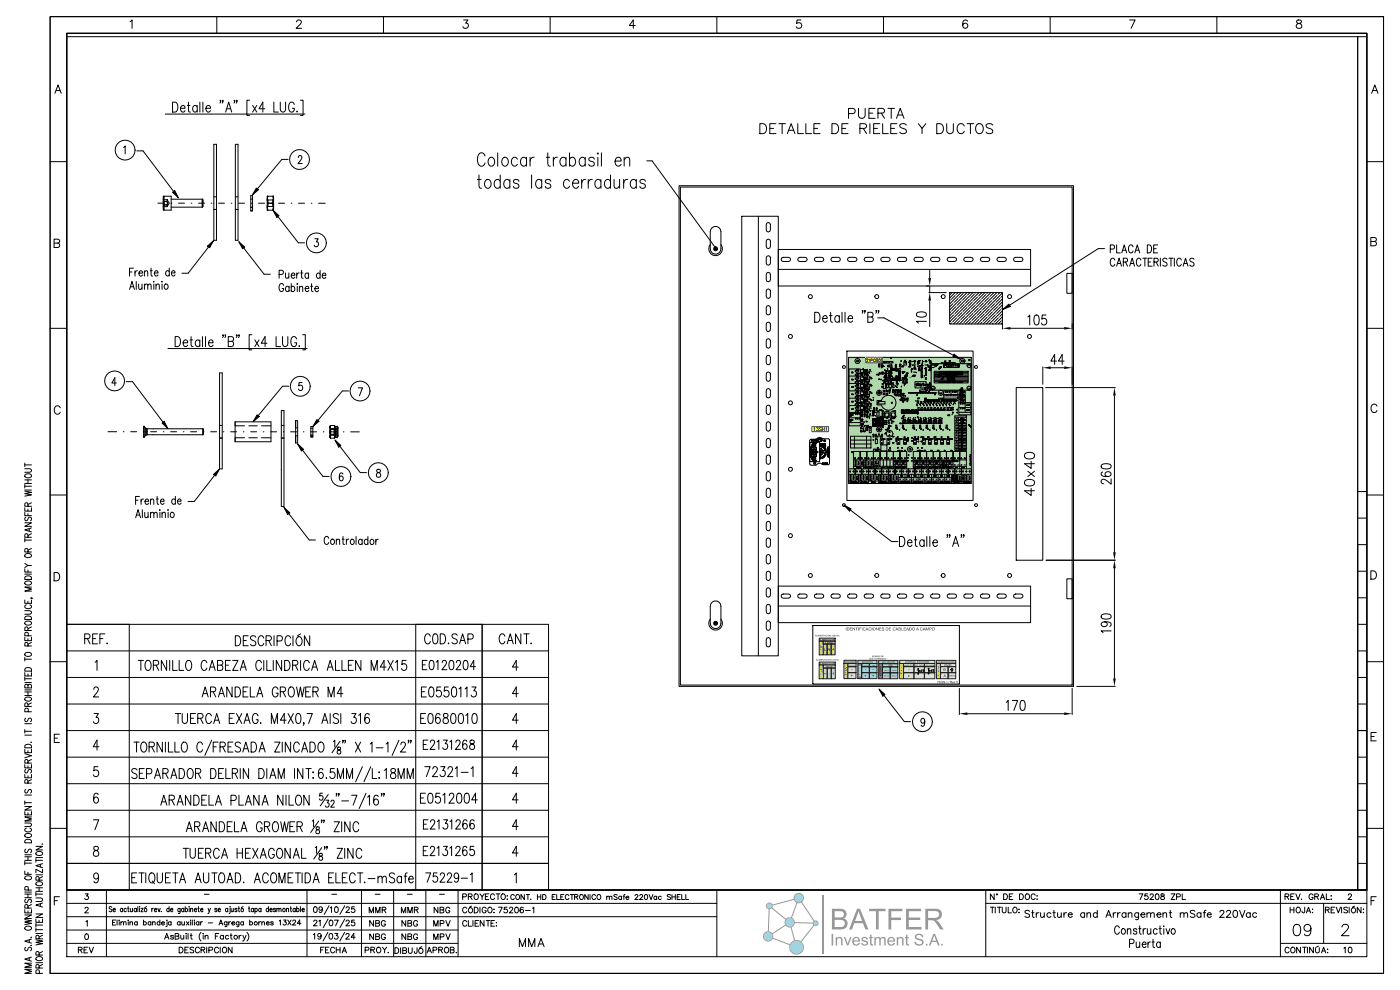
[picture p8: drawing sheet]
<svg xmlns="http://www.w3.org/2000/svg" width="420mm" height="297mm" viewBox="0 0 420 297" stroke-linecap="round" stroke-linejoin="round" font-family="sans-serif">
<!-- layer: 0 -->
<g fill="none" stroke="#000" stroke-width=".3">
<circle cx="243.1" cy="89" r=".6"/>
<circle cx="263" cy="89" r=".6"/>
<circle cx="282.9" cy="89" r=".6"/>
<circle cx="302.8" cy="89" r=".6"/>
<circle cx="237.1" cy="100.9" r=".6"/>
<circle cx="308.8" cy="100.9" r=".6"/>
<circle cx="237.1" cy="120.8" r=".6"/>
<circle cx="308.8" cy="120.8" r=".6"/>
<circle cx="237.1" cy="140.7" r=".6"/>
<circle cx="308.8" cy="140.7" r=".6"/>
<circle cx="237.1" cy="160.7" r=".6"/>
<circle cx="243.1" cy="172.6" r=".6"/>
<circle cx="263" cy="172.6" r=".6"/>
<circle cx="282.9" cy="172.6" r=".6"/>
<circle cx="302.8" cy="172.6" r=".6"/>
<circle cx="308.8" cy="160.7" r=".6"/>
</g>
<path d="M304.8 116.3h8v51.7h-8z" fill="none" stroke="#fff" stroke-width=".3"/>
<path d="M304.8 116.3h8v51.7h-8z" fill="#fff"/>
<g fill="none" stroke="#000" stroke-width=".3">
<path d="M20 11h387.2v255.9h-387.2M203.7 55.7h118.3v150.2h-118.3zM204.1 56.1h117.5v149.4h-117.5zM213 73.3a2.05 2.05 0 0 0 .2 2.8 2.05 2.05 0 0 0 2.8 0 2.05 2.05 0 0 0 .2-2.8M213.6 68.2a1.6 1.6 0 0 1 1.7-.1 1.6 1.6 0 0 1 .9 1.4v5.1a1.6 1.6 0 0 1-1.6 1.6 1.6 1.6 0 0 1-1.6-1.6v-5.1l.2-.7zM214.4 74.3v.6M214.5 74.3l.1 .2 .2-.2M214.5 74.9l.1-.1 .2 .1M214.5 74.9h-.1M214.5 74.3h-.1M214.8 74.3v.6M214.8 74.3h.1"/>
<path d="M214.8 74.9h.1M222.5 64.9h10.9v131.8h-10.9zM227.5 64.9v131.8M230 66.9l.4-.2 .5 .2 .2 .5v1.6l-.2 .4-.5 .2-.4-.2-.2-.4zM230 71.9l.4-.2 .5 .2 .2 .4v1.6l-.2 .5-.5 .2-.4-.2-.2-.5zM230 76.9l.4-.2 .5 .2 .2 .4v1.6l-.2 .5-.5 .1-.4-.1-.2-.5zM233.4 74.8h75.7v11h-75.7zM234.5 77.4l2-.2 .4 .2 .2 .4-.2 .5-.4 .1h-1.6l-.4-.1-.2-.5zM239.4 77.4l2.1-.2 .4 .2 .2 .4-.2 .5-.4 .1h-1.6l-.5-.1-.1-.5zM244.4 77.4l2.1-.2 .4 .2 .2 .4-.2 .5-.4 .1h-1.6l-.5-.1-.2-.5zM249.4 77.4l2-.2 .5 .2 .2 .4-.2 .5-.5 .1h-1.6l-.4-.1-.2-.5zM254.4 77.4l2-.2 .5 .2 .1 .4-.1 .5-.5 .1h-1.6l-.4-.1-.2-.5z"/>
<path d="M259.4 77.4l2-.2 .4 .2 .2 .4-.2 .5-.4 .1h-1.6l-.4-.1-.2-.5zM264.3 77.4l2.1-.2 .4 .2 .2 .4-.2 .5-.4 .1h-1.6l-.5-.1-.1-.5zM269.3 77.4l2-.2 .5 .2 .2 .4-.2 .5-.5 .1h-1.5l-.5-.1-.2-.5zM274.3 77.4l2-.2 .5 .2 .2 .4-.2 .5-.5 .1h-1.6l-.4-.1-.2-.5zM279.3 77.4l2-.2 .4 .2 .2 .4-.2 .5-.4 .1h-1.6l-.4-.1-.2-.5zM284.2 77.4l2.1-.2 .4 .2 .2 .4-.2 .5-.4 .1h-1.6l-.5-.1-.1-.5zM289.2 77.4l2.1-.2 .4 .2 .2 .4-.2 .5-.4 .1h-1.6l-.5-.1-.2-.5zM294.2 77.4l2-.2 .5 .2 .2 .4-.2 .5-.5 .1h-1.6l-.4-.1-.2-.5zM299.2 77.4l2-.2 .5 .2 .1 .4-.1 .5-.5 .1h-1.6l-.4-.1-.2-.5zM304.2 77.4l2-.2 .4 .2 .2 .4-.2 .5-.4 .1h-1.6l-.4-.1-.2-.5zM230 81.9l.4-.2 .5 .2 .2 .4v1.6l-.2 .4-.5 .2-.4-.2-.2-.4zM230 86.8l.4-.1 .5 .1 .2 .5v1.6l-.2 .4-.5 .2-.4-.2-.2-.4z"/>
<path d="M230 91.8l.4-.2 .5 .2 .2 .5v1.6l-.2 .4-.5 .2-.4-.2-.2-.4zM230 96.8l.4-.2 .5 .2 .2 .4v1.6l-.2 .5-.5 .2-.4-.2-.2-.5zM233.4 80.8h75.7M230 101.8l.4-.2 .5 .2 .2 .4v1.6l-.2 .5-.5 .1-.4-.1-.2-.5zM230 106.8l.4-.2 .5 .2 .2 .4v1.6l-.2 .4-.5 .2-.4-.2-.2-.4zM230 111.7l.4-.2 .5 .2 .2 .5v1.6l-.2 .4-.5 .2-.4-.2-.2-.4zM230 116.7l.4-.2 .5 .2 .2 .5v1.5l-.2 .5-.5 .2-.4-.2-.2-.5zM254 105.3h37.9v44.8h-37.9zM230 121.7l.4-.2 .5 .2 .2 .4v1.6l-.2 .5-.5 .2-.4-.2-.2-.5zM230 126.7l.4-.2 .5 .2 .2 .4v1.6l-.2 .4-.5 .2-.4-.2-.2-.4zM230 131.6l.4-.1 .5 .1 .2 .5v1.6l-.2 .4-.5 .2-.4-.2-.2-.4zM230 136.6l.4-.2 .5 .2 .2 .5v1.6l-.2 .4-.5 .2-.4-.2-.2-.4z"/>
<path d="M307.4 136.1a2.31 2.31 0 0 1 2.7 0 .97 .97 0 0 1-.4 1.4 2.47 2.47 0 0 1-2.3-.3zM309.3 138.4v2.1l-2-1.4h3M230 141.6l.4-.2 .5 .2 .2 .4v1.6l-.2 .5-.5 .2-.4-.2-.2-.5zM230 146.6l.4-.2 .5 .2 .2 .4v1.6l-.2 .5-.5 .1-.4-.1-.2-.5zM230 151.6l.4-.2 .5 .2 .2 .4v1.6l-.2 .4-.5 .2-.4-.2-.2-.4zM230 156.5l.4-.1 .5 .1 .2 .5v1.6l-.2 .4-.5 .2-.4-.2-.2-.4zM307.4 144.2a2.31 2.31 0 0 1 2.7 0 .97 .97 0 0 1-.4 1.4 2.47 2.47 0 0 1-2.3-.3zM308.3 141.4l2 1.5M309.3 146.5v2.1l-2-1.4h3M310.3 141.4l-2 1.5M230 161.5l.4-.2 .5 .2 .2 .5v1.6l-.2 .4-.5 .2-.4-.2-.2-.4zM230 166.5l.4-.2 .5 .2 .2 .4v1.6l-.2 .5-.5 .2-.4-.2-.2-.5z"/>
<path d="M230 171.5l.4-.2 .5 .2 .2 .4v1.6l-.2 .5-.5 .1-.4-.1-.2-.5zM230 176.5l.4-.2 .5 .2 .2 .4v1.6l-.2 .4-.5 .2-.4-.2-.2-.4zM233.4 175.8h75.7v11h-75.7zM234.5 178.3l2-.1 .4 .1 .2 .5-.2 .4-.4 .2h-1.6l-.4-.2-.2-.4zM239.4 178.3l2.1-.1 .4 .1 .2 .5-.2 .4-.4 .2h-1.6l-.5-.2-.1-.4zM244.4 178.3l2.1-.1 .4 .1 .2 .5-.2 .4-.4 .2h-1.6l-.5-.2-.2-.4zM249.4 178.3l2-.1 .5 .1 .2 .5-.2 .4-.5 .2h-1.6l-.4-.2-.2-.4zM254.4 178.3l2-.1 .5 .1 .1 .5-.1 .4-.5 .2h-1.6l-.4-.2-.2-.4zM259.4 178.3l2-.1 .4 .1 .2 .5-.2 .4-.4 .2h-1.6l-.4-.2-.2-.4zM264.3 178.3l2.1-.1 .4 .1 .2 .5-.2 .4-.4 .2h-1.6l-.5-.2-.1-.4zM269.3 178.3l2-.1 .5 .1 .2 .5-.2 .4-.5 .2h-1.5l-.5-.2-.2-.4zM274.3 178.3l2-.1 .5 .1 .2 .5-.2 .4-.5 .2h-1.6l-.4-.2-.2-.4z"/>
<path d="M279.3 178.3l2-.1 .4 .1 .2 .5-.2 .4-.4 .2h-1.6l-.4-.2-.2-.4zM284.2 178.3l2.1-.1 .4 .1 .2 .5-.2 .4-.4 .2h-1.6l-.5-.2-.1-.4zM289.2 178.3l2.1-.1 .4 .1 .2 .5-.2 .4-.4 .2h-1.6l-.5-.2-.2-.4zM294.2 178.3l2-.1 .5 .1 .2 .5-.2 .4-.5 .2h-1.6l-.4-.2-.2-.4zM299.2 178.3l2-.1 .5 .1 .1 .5-.1 .4-.5 .2h-1.6l-.4-.2-.2-.4zM304.2 178.3l2-.1 .4 .1 .2 .5-.2 .4-.4 .2h-1.6l-.4-.2-.2-.4zM213 185.7a2.05 2.05 0 0 0 .2 2.8 2.05 2.05 0 0 0 2.8 0 2.05 2.05 0 0 0 .2-2.8M213.6 180.6a1.6 1.6 0 0 1 1.7-.2 1.6 1.6 0 0 1 .9 1.4v5.2a1.6 1.6 0 0 1-1.6 1.6 1.6 1.6 0 0 1-1.6-1.6v-5.2l.2-.7zM214.4 186.6v.7M214.5 186.6l.1 .2 .2-.2M214.5 187.3l.1-.2 .2 .2M214.5 187.3h-.1"/>
<path d="M214.5 186.6h-.1M214.8 186.6v.7M214.8 186.6h.1M214.8 187.3h.1M230 181.4l.4-.1 .5 .1 .2 .5v1.6l-.2 .4-.5 .2-.4-.2-.2-.4zM230 186.4l.4-.2 .5 .2 .2 .5v1.6l-.2 .4-.5 .2-.4-.2-.2-.4zM230 191.4l.4-.2 .5 .2 .2 .4v1.6l-.2 .5-.5 .2-.4-.2-.2-.5zM233.4 181.8h75.7"/>
<circle cx="214.6" cy="74.6" r=".6"/>
<circle cx="214.6" cy="187" r=".6"/>
</g>
<!-- layer: _IGV_Componentes -->
<g fill="none" stroke="#050505" stroke-width=".3">
<path d="M320 82h1.6v6h-1.6zM320 173.6h1.6v6h-1.6z"/>
<circle cx="253.1" cy="110.1" r=".45"/>
<circle cx="292.8" cy="110.1" r=".45"/>
<circle cx="253.1" cy="151.5" r=".45"/>
<circle cx="292.8" cy="151.5" r=".45"/>
</g>
<!-- layer: _IGV_Ductos -->
<path d="M304.8 116.3h8v51.7h-8z" fill="none" stroke="#000" stroke-width=".3"/>
<!-- layer: _TEXTO -->
<g fill="none" stroke="#000" stroke-width=".3">
<path d="M227.9 37.1h1a1.59 1.59 0 0 1 1 1.5 1.59 1.59 0 0 1-1 1.5h-1zM230.9 38.5h1.1M232.7 37.1h-1.8v3h1.8M233.6 37.1h2M234.6 37.1v3M236.6 39.1h1.4M239.3 37.1v3h1.7M241.7 37.1v3h1.7M244.1 38.5h1.2M246 37.1h-1.9v3h1.9M249.5 37.1h1a1.59 1.59 0 0 1 1.1 1.5 1.59 1.59 0 0 1-1.1 1.5h-1zM252.5 38.5h1.1"/>
<path d="M254.4 37.1h-1.9v3h1.9M254.5 34.1h1.3a.78 .78 0 0 0 .7-.8 .78 .78 0 0 0-.7-.8h-1.3v3M257.5 32.5v2.1a1.01 1.01 0 0 0 1 .9 1.01 1.01 0 0 0 1-.9v-2.1M257.9 38.5l1.7-.1 .3-.5-.1-.5-.6-.3h-1.3v3M258.9 38.5l1 1.6M260.6 33.9h1.2M260.9 37.1v3M262 38.5h1.2M262.5 32.5h-1.9v3h1.9M263.3 33.9l1.7-.1 .3-.4-.1-.6-.6-.3h-1.3v3M263.9 37.1h-1.9v3h1.9M264.3 33.9l1 1.6"/>
<path d="M264.7 37.1v3h1.8M266.3 32.5h2M267.2 38.5h1.1M267.3 32.5v3M268.9 35.5l1.1-3 1.1 3M269 37.1h-1.8v3h1.8M269.3 34.5h1.4M271.9 37.5a1.12 1.12 0 0 0-1.1-.5 1.12 1.12 0 0 0-.9 .8l.2 .4 1.2 .5a.73 .73 0 0 1 .5 .5 .73 .73 0 0 1-.2 .7 1.37 1.37 0 0 1-1.7-.2M275.4 37.1l1.2 1.4 1.1-1.4M276.6 38.5v1.6M281 37.1h1a1.59 1.59 0 0 1 1 1.5 1.59 1.59 0 0 1-1 1.5h-1zM283.9 37.1v2.1a1.01 1.01 0 0 0 1 .9 1.01 1.01 0 0 0 1-.9v-2.1"/>
<path d="M289.2 37.8a1.1 1.1 0 0 0-1.2-.7 1.1 1.1 0 0 0-.9 1.1 1.31 1.31 0 0 0 .3 1.5 1.31 1.31 0 0 0 1.4 .2l.4-.5M290.1 37.1h2M291.1 37.1v3M292.9 37.5a1.1 1.1 0 0 1 1.3-.4 1.1 1.1 0 0 1 .7 1.1 1.31 1.31 0 0 1-.3 1.5 1.31 1.31 0 0 1-1.4 .2 1.85 1.85 0 0 1-.3-2.4zM297.7 37.5a1.12 1.12 0 0 0-1-.5 1.12 1.12 0 0 0-.9 .8l.2 .4 1.2 .5a.73 .73 0 0 1 .5 .5 .73 .73 0 0 1-.2 .7 1.37 1.37 0 0 1-1.7-.2M236.2 40.1l1.1-3 1.1 3"/>
</g>
<!-- layer: 0 -->
<path d="M254.5 107.2h36.8v37.8h-36.8z" fill="none" stroke="#fff" stroke-width=".3"/>
<path d="M254.5 107.2h36.8v37.8h-36.8z" fill="#fff"/>
<path d="M254.5 107.2h36.8v37.8h-36.8z" fill="#afd9aa"/>
<g fill="none" stroke="#000" stroke-width=".3">
<path d="M254.5 114.7h.1M254.5 107.2h36.8v37.8h-36.8zM254.7 112.8h3.3M254.7 119.4h3.3M254.7 115h3.3M254.7 117.2h3.3M255.4 118.2h.2M255.4 116h.2M255.4 113.8h.2M255.4 111.7h.2M255.4 118.3h.2M255.4 116.1h.2"/>
<path d="M255.4 113.9h.2M255.4 111.8h.2M255.5 111.6v.3M255.5 113.7v.3M255.5 115.9v.3M255.5 118.1v.3M255.6 111.6v.3M255.6 113.7v.3M255.6 115.9v.3M255.6 118.1v.3M255.7 115.9h.2l-.2 .3M255.7 113.7h.2l-.2 .3h.2"/>
<path d="M255.7 111.6v.3M255.8 111.6h.1M255.9 116h.1M255.9 118.3h-.2l.2-.2v.3M256.5 120h.9v.4h-.9zM256.5 117.8h.9v.4h-.9zM256.5 116.7h.9v.4h-.9zM256.5 114.5h.9v.4h-.9zM256.5 113.4h.9v.4h-.9zM256.5 111.1h.9v.5h-.9zM256.5 118.9h.9v.4h-.9zM256.5 115.6h.9v.4h-.9z"/>
<path d="M256.5 112.2h.9v.5h-.9zM257 118.5l-.2 .2M257 113l-.2 .2M257 114.1l-.1 .2M257 119.6l-.1 .2M257 115.2l-.1 .2M257 111.9l-.1 .2M257 117.4l-.1 .2M257.1 110.8l-.2 .2M257.1 116.3l-.2 .2M257.1 118.7l.1-.2-.1 .3M257.1 113.1l.1-.1-.1 .2"/>
<path d="M257.1 114.2l.1-.1-.1 .2M257.1 119.8l.2-.1-.2-.1v.3M257.1 115.3l.1-.1-.1 .2M257.1 112l.2-.1h-.2v.2M257.1 117.6l.2-.2h-.2v.2M257.1 110.9l.2-.1-.2 .2M257.2 116.5l.1-.2-.1 .2M257.2 108.3h.1M257.3 113h.2l-.2 .2M257.4 111.9l.1 .2M257.4 118.6h.1M257.4 117.4h.2l-.2 .2"/>
<path d="M257.4 110.8v.2M257.5 110.7h.1M257.5 113h.1M257.5 114.2h-.1l.1-.1v.2M257.5 119.7l-.1-.1 .1 .2h-.1M257.5 115.2l-.1 .2M257.6 116.3l-.1 .2-.1-.1M257.9 114.2h-.1M257.9 116.5h.1M257.9 112h-.1M257.9 112l-.1 .1M257.9 116.4l-.1 .1"/>
<path d="M257.9 118.7h-.1M257.9 114.2v.1M257.9 112h.1M257.9 118.6v.1M257.9 114.2l-.1 .1M257.9 114.3h.1M257.9 118.7h.1M257.9 116.4v.1M257.9 118.6l-.1 .1M258 108.3h.1M258 119.7h1.7v.9h-1.7zM258 117.5h1.7v.8h-1.7z"/>
<path d="M258 113.1h1.7v.8h-1.7zM258 110.9h1.7v.8h-1.7zM258.1 115.3h1.6v.8h-1.6zM258.1 116.2v.1M258.1 114h.1M258.2 111.8h-.1M258.2 116.2h-.1M258.2 118.4h-.1M258.2 113.9l-.1 .2M258.2 116.2l-.1 .1M258.2 118.4l-.1 .1M258.2 111.7l-.1 .1"/>
<path d="M258.3 118.6h.1M258.3 116.3v.2zM258.3 114.2v.1M258.4 114.4h.3v.6h-.3zM258.4 118.8h.3v.6h-.3zM258.4 112.1h.3v.7h-.3zM258.4 116.6h.3v.6h-.3zM258.4 114.2v.1M258.4 116.4v.1M258.4 112v.1M258.5 116.5l.2-.2-.1 .2M258.5 114.1v.2"/>
<path d="M258.5 114.1h.1M258.5 112v.1M258.6 118.5l-.1 .1M258.6 114.1l.1 .1zM258.6 117.3v.2zM258.6 119.6v.1M258.7 115.2l.1-.1-.1 .1M258.7 112h-.1M258.7 110.7v.1M258.7 112.9v.1zM258.7 118.5l-.1 .2M258.7 117.4v.1"/>
<path d="M258.8 119.6l-.1 .1M258.8 116.4h.1M258.8 119.5v.2M258.8 115.2h.1M258.8 110.7v.1M258.9 113h-.1M258.9 115.1v.1M258.9 115.1h.1M258.9 117.4v.1M259 111.1h.1M259 113.2h.1M259 115.6h.1"/>
<path d="M259 119.5l.1 .2zM259 110.6l-.1 .2M259 115.9v.1M259 112.9h-.1M259 115.1v.1M259 116.3v.2zM259 119.9h.1M259 118.6v.1M259 111.2h.1M259 113.4h.1M259 115.5h.1M259 118.1v.1"/>
<path d="M259 118.1h.1M259 117.9v.1M259.1 114.2v.1M259.1 111.2l-.1 .1M259.1 111.4l-.1 .1M259.1 113.7h-.1M259.1 117.7h-.1M259.1 117.7l-.1 .1M259.1 118.1h-.1M259.1 115.5h-.1M259.1 115.7h-.1M259.1 117.4h-.1"/>
<path d="M259.1 119.9h-.1M259.1 119.9l-.1 .2M259.1 111.9v.2zM259.1 117.9l-.1 .1M259.1 113.4l-.1 .2M259.1 115.7l-.1 .1M259.1 111.5h-.1M259.1 111l-.1 .1M259.1 111.3h-.1M259.1 113.6l-.1 .1M259.1 113.7l-.1 .1M259.1 113.2l-.1 .2"/>
<path d="M259.1 115.6l-.1 .2M259.1 115.8l-.1 .1M259.1 115.9l-.1 .1M259.1 117.7l-.1 .2M259.1 117.9h-.1M259.2 116.4l-.1 .1M259.2 114.4h.3v.6h-.3zM259.2 118.8h.3v.6h-.3zM259.2 112.1h.3v.7h-.3zM259.2 118.6l-.1 .1M259.2 116.6h.3v.6h-.3zM259.2 114.2l-.1 .1"/>
<path d="M259.2 118l.1-.1zM259.2 112v.1M259.2 114.1v.2M259.2 111.2v.1M259.2 113.7h.1M259.2 117.7h.1M259.3 115.5h.1M259.2 111v.1M259.2 115.9h.1M259.2 117.9h.1M259.2 118.1v.1M259.2 118.1h.1"/>
<path d="M259.3 119.9l-.1 .1M259.3 111.2l-.1 .1M259.3 113.7h-.1M259.3 114.1h.1M259.3 115.9l-.1 .1M259.3 111.9v.2M259.3 119.9l-.3 .4M259.3 119.9h-.1M259.3 113.2l-.1 .1M259.3 111.4h-.1M259.3 111l-.1 .1M259.3 113.4l-.1 .1"/>
<path d="M259.3 113.6l-.1 .2M259.3 115.6v.1M259.3 115.8l-.1 .1M259.3 117.7h-.1M259.3 116.3l-.1 .1M259.3 111.9h.1M259.3 118.5l-.1 .1M259.4 114.1l.1 .2M259.4 111.1h.1M259.4 111.3h.1M259.4 117.9v.1M259.4 116h.1"/>
<path d="M259.4 118.5v.2M259.4 111.9v.2M259.4 117.7h.1M259.4 111.4v.1M259.4 111.2v.1M259.4 113.3v.1M259.4 113.5l-.2 .3M259.4 113.7h.1M259.4 117.7v.1M259.4 118.1h.1M259.4 119.9v.1M259.4 119.9h.1"/>
<path d="M259.5 115.4l-.1 .2M259.5 115.7l-.1 .1M259.5 115.7h-.1M259.5 115.5h-.1M259.5 119.9h-.1M259.5 118.1l-.1 .1M259.5 111.9h.1M259.5 115.5l-.3 .4M259.5 115.5h.1M259.5 116.3l-.1 .1M259.5 113.7l-.1 .1M259.5 111.4l-.1 .1"/>
<path d="M259.5 111.2l-.1 .1M259.5 113.2l-.1 .2M259.5 113.4l-.1 .2M259.5 113.6l-.1 .2M259.5 115.8l-.1 .1M259.5 115.6v.2M259.5 115.5v.1M259.5 117.7l-.1 .1M259.5 118.1h-.1M259.6 114.3l.2-.1-.1 .2M259.6 114.3l.1 .1M259.7 114.3h-.1"/>
<path d="M259.7 112l-.1 .1M259.7 112.1l-.1 .1M259.7 114.3l-.1 .1M259.7 118.7l-.1 .1M259.7 112l.1 .2-.2-.1M259.7 116.5l-.4 .2M259.7 112.1l-.4 .2M259.7 118.8l-.4 .1M259.7 114.3l-.4 .2M259.7 112v.1M259.7 112.1v.1M259.7 114.3h.1"/>
<path d="M259.7 114.3v.1M259.7 118.7v.1M259.7 116.5v.1M259.7 116.5l-.1 .1M259.8 119.8l.1-.1-.1 .2M259.9 117.6h.1M259.9 115.4h.1M259.9 120h.4v.6h-.4zM259.9 117.7h.4v.7h-.4zM259.9 116.6h.4v.6h-.4zM259.9 114.4h.4v.6h-.4zM259.9 113.3h.4v.6h-.4z"/>
<path d="M259.9 111.1h.4v.6h-.4zM259.9 118.8h.4v.6h-.4zM259.9 115.5h.4v.6h-.4zM259.9 112.1h.4v.7h-.4zM259.9 113.2h.1M259.9 119.8v.1M260 110.8v.2zM260 111.9l.2 .2zM260 115.4h-.1M260 117.5v.1M260 117.4h.1M260.1 115.3v.1"/>
<path d="M260.1 112.6h.3M260.1 119.3h.3M260.1 117h.1M260.1 112.6h.1M260.1 115.3h.1M260.1 118.2l-.5 .2h-1.5M260.1 113.8l-2 .3M260.1 111.6l-.5 .2h-1.5M260.1 117.1h.3M260.1 116l-.5 .2h-1.5M260.1 113.1v.1M260.1 110.9l-.1 .1"/>
<path d="M260.1 119.7l-.1 .1M260.2 110.9v.1M260.2 110.8h.1M260.2 113.1h.1M260.2 111.9h.1M260.2 115.3v.1M260.2 119.8h.1M260.3 117.5v.1M260.3 115.3h.1M260.4 119.2v.1M260.4 112.6h.1M260.4 117v.1"/>
<path d="M260.5 114.6l-.1-.2 .2 .2M260.5 118.9v.1M260.5 116.7v.1M260.5 114.8l-.4 .1M260.5 119.2l-.1 .1M260.5 112.6l-.1 .1M260.5 114.8l-.1 .1M260.5 117.1h-.1M260.5 117l-.1 .1M260.6 111.7h.1M260.6 118.3h.1M260.6 113.9h.1"/>
<path d="M260.6 116.1v.1M260.6 118.3v.1M260.7 119l-.1 .1M260.7 116.7h.1M260.7 118.4h.1M260.7 116.1h.1M260.7 113.9h.1M260.7 111.7h.1M260.7 115.3l.1 .1zM260.8 119.7v.2zM260.8 117.5l.1 .1zM260.8 118.6h-.1"/>
<path d="M260.8 111.9l-.1 .1M260.8 112h-.1M260.8 114.2h-.1M260.8 111.7v.3M260.8 113.1l.1 .1zM260.8 113.9v.3M260.8 116.1v.3M260.8 118.3v.3M260.8 118l-.1 .1M260.8 115.8l-.1 .1M260.8 113.6l-.1 .1M260.8 111.3l-.1 .2"/>
<path d="M260.8 116.4h.1M260.8 112h.1M260.8 114.2h.1M260.8 116.3v.1M260.8 116.4v.1M260.8 118.6h.1M260.8 118.6v.1M260.8 111.9l-.1 .2M260.8 114.1l-.1 .2M260.8 114.2v.1M260.9 110.8l.1 .2zM260.9 115.3v.1"/>
<path d="M261 113.1l.1 .1M261 115.3h.1M261 119.7l-.1 .1M261.1 110.9v.1M261.1 110.8h.1M261.1 117.6h-.1M261.2 118l.1 .1M261.2 115.8l.1 .1M261.2 111.3l.1 .2M261.2 113.6l.1 .1M261.2 115.5h-.1M261.2 115.4v.1"/>
<path d="M261.2 119.8h.1M261.2 117.6v.1M261.2 113.2v.1M261.2 115.5h.1M261.3 113.2l-.2 .2M261.3 117.7h-.1M261.3 115.4l-.2 .1M261.4 117.9v.1M261.4 115.6v.1M261.4 113.5h.1M261.4 113.5v.1M261.5 113.5h-.1"/>
<path d="M261.5 115.7h-.1M261.5 113.5l-.1 .1M261.5 115.6l-.1 .2M261.5 117.9l-.1 .1M262 119.2l-.1 .1M262 120h-.1M262 119.9l-.1 .2M262 120v.1M262.9 112.3v.1M263.2 112.3h-.1M263.4 112.2l-.1 .2M263.5 112.2l.1 .2z"/>
<path d="M263.5 112.6l-.1 .1M263.5 108.4h4v.5h-4zM263.5 109.3v.1M263.5 112.6v.1M263.5 112.6h.1M263.5 109.5h.4v.6h-.4zM263.5 109.3l.1 .1M263.6 117.5l.4 .3zM263.6 117.5a.31 .31 0 0 0-.3 .3 .31 .31 0 0 0 .3 .3 .31 .31 0 0 0 .4-.3M263.7 117.8h.1M263.7 113.8h.1M263.7 113.7h-.1"/>
<path d="M263.7 113.7l-.1 .1M263.8 108.7h.1M263.8 109.2l.1 .2-.2-.1M263.9 112.1h.1M264.1 112.1h.1M264.1 113.7l.1 .2v-.2M264.2 112h.1M264.2 108.6v.1M264.2 112h.3M264.3 112h-.1M264.3 108.7h.1M264.3 113.8v.1"/>
<path d="M264.3 112l-.1 .1M264.3 111.9l-.1 .2M264.3 109.5h.3v.6h-.3zM264.4 111.8h.6v.4h-.6zM264.5 110.2h-.1M264.5 117.8h.1M264.5 109.2h.1M264.5 110.2h.1M264.5 115.1l.1 .2M264.5 109.1l-.1 .2M264.6 111.6v.1M264.6 116.1h.1"/>
<path d="M264.7 115.1l-.1 .1M264.7 115.1l.1 .2M264.7 108.7h.1M264.7 108.6v.1M264.8 114.1v.1M264.8 111.6l.1 .1-.3-.1M264.8 116.1h.1M264.8 114.1l.1 .1M264.8 112v.3M264.9 109.8v.1M264.9 117.8v.3h.4v-.3M264.9 117.1h.4v.4h-.4z"/>
<path d="M264.9 118.2l.1 .2zM264.9 109.6h.1M264.9 114.9h.7v1.7h-.7zM264.9 109.8l.1 .2M265 109.6l-.2 .1M265.1 118.2v.2M265.1 114.1l-.1 .1M265.1 117.3h.9M265.1 114.7h.1M265.2 109.9l-.1 .1M265.2 113.8h.3v.7h-.3zM265.2 113.1h.1"/>
<path d="M265.2 108.6v.1M265.3 112.7l-.1 .1M265.3 112h-.1M265.3 108.7h.1M265.3 112h.3M265.3 112.8h.2M265.3 112.8h.1M265.3 112h.1M265.3 118.3v.1M265.3 111.9l-.1 .2M265.3 112v.1M265.4 114.7h.1"/>
<path d="M265.4 113.1h.1M265.4 111l-.1 .1zM265.4 111.8h.6v.4h-.6zM265.4 112.6h.6v.3h-.6zM265.4 113.2l.1 .2 .1-.2M265.5 111.1v.1M265.5 113.7h.1M265.6 113.6l-.2 .1M265.6 113.7h-.1M265.6 111.1l-.1 .1M265.6 111.7l-.1-.1h.3v.2M265.6 113.3l.2-.1-.2 .2"/>
<path d="M265.6 112.4v.1M265.7 112.4l.1 .1M265.7 117.8v.3h.5v-.3M265.7 108.6v.1M265.8 115.2v1.5l.2 .6h.8M265.8 118.2v.2zM265.8 111.2v.1M265.8 111.2h-.1M265.8 117.1h.4v.4h-.5zM265.8 113.3l-.1 .1M265.8 114.3h.1M265.8 108.7h.1"/>
<path d="M265.8 111.1l-.1 .2M265.8 113.3h.1M265.9 112.3v.2M265.9 113.8h.3v.7h-.3zM265.9 112l.3 .1M265.9 112.8h.1M265.9 118.2l.1 .2M265.9 111.5h.1M265.9 116.2h.1M265.9 115.5h.1M266 115.4h2l.1 .8-2.1 .1zM266 111.7l-.1 .1"/>
<path d="M266 115v.1M266 113.2v.2M266 111.2l-.1 .1M266 111.3h.1M266 111.3h-.1M266 115l.1 .1M266 113.7v.1M266 113.7h.1M266 115.4h.1M266 111.2l-.1 .2M266.1 113.7l-.1 .1M266.1 118.2v.1"/>
<path d="M266.1 113.7h-.1M266.2 113.2l-.2 .2M266.2 110.6v.1M266.2 108.7h.1M266.3 109.6h.1M266.3 110h.1M266.3 115l-.1 .1M266.3 110.6l-.2 .1M266.3 111.1l-.1 .1M266.3 111.2h-.1M266.3 111.2h.1M266.4 114.6h.3v.6h-.3z"/>
<path d="M266.4 109.6l-.1 .1M266.4 109.8l-.1 .1M266.4 114v.1M266.5 114.5h.1M266.5 114l.1 .1M266.5 114.4v.1M266.5 115.8h.1M266.5 114.5v.2M266.5 115.1h.3M266.6 109.5h.3v.6h-.3zM266.6 115.8l-.1 .1M266.6 113.2h.4"/>
<path d="M266.6 111.5h.4M266.6 113.4h.4M266.6 112.8h.4M266.6 111.6h.4M266.6 112.7h.4M266.6 112.2h.6M266.6 113.3h.4M266.6 113.5h.4M266.6 112.9h.4M266.6 113h.4M266.6 113.1h.4M266.6 112.5h.4"/>
<path d="M266.6 112.1h.4M266.6 112.3h.4M266.6 111.7h.4M266.6 111.8h.4M266.6 111.9h.4M266.6 111.3h.4M266.6 111.4h.4M266.6 113.6h.4M266.6 111.2h.4M266.6 112h.4M266.6 112.4h.4M266.6 117.2h.4v.6h-.4z"/>
<path d="M266.7 116.9v.1M266.8 108.7h.1M266.8 114l-.2 .1M266.8 116.9l.1 .2M266.8 108.6v.1M266.8 117.9l-.1 .1M266.8 117.7v.2M266.8 112.8l.4 .1M266.8 117.9v.1M266.9 115.1h.1M266.9 116.9h.1M266.9 116.4l.1 .2"/>
<path d="M266.9 115.1h.3M267 115.1h.1M267 117l-.1 .1M267 114.6h.4v.6h-.4zM267.1 116.4l-.1 .1M267.1 111.1h2.4v2.5h-2.4zM267.1 116.4v.2M267.1 110.7v.3M267.1 113.7v.4M267.2 109.5h.3v.6h-.3zM267.2 111.8h.1M267.2 112.1l-.1 .1"/>
<path d="M267.2 111.5l-.1 .1M267.2 111.5v.1M267.2 112.8l-.1 .1M267.2 112.5h-.1M267.2 114.4v.1M267.2 112.9h.1M267.2 112.6h.1M267.2 112.2h.1M267.2 114.5v.2M267.2 110.8v.8M267.2 110.7v.3M267.2 113.7v.4"/>
<path d="M267.2 111.6h.1M267.3 112.5l-.7 .1M267.3 107.4h-.1M267.3 107.3l-.1 .1M267.3 111.5v.1M267.3 112.8l-.1 .1M267.3 110.2v.1M267.3 114.4l-.2 .2M267.3 110.2l.1 .2M267.3 110.7v.3M267.3 113.7v.4M267.3 107.3v.1"/>
<path d="M267.3 109.3h.1M267.4 109.6h.1M267.4 109.3h-.1M267.4 111.2h.1M267.4 111.3h.1M267.4 110.7l.1 .5M267.4 113.7v.6M267.4 111.7h.1M267.4 111.9v.1M267.5 111.7l-.1 .1M267.5 112l-.1 .1M267.5 115.8h-.1"/>
<path d="M267.5 111.9l-.1 .2M267.5 115.8h.1M267.5 110.7v.3M267.5 113.7v.5M267.5 115.8l-.1 .1M267.5 115.8v.1M267.6 110.2l-.1 .1M267.6 112.9h-.1M267.6 113.4h.1M267.6 114.9v.1M267.6 110.7v.3M267.6 113.5v.6"/>
<path d="M267.6 112.9h.1M267.6 113.5h.1M267.7 117v.1M267.7 112.8l-.2 .2M267.7 113.4l-.1 .1M267.7 114.9l.1 .1M267.7 117.2h.3v.6h-.3zM267.7 117l.1 .1M267.7 108.6v.2M267.7 110.7v.3M267.7 113.7v.4M267.8 108.5h.1"/>
<path d="M267.8 110.7v.3M267.8 113.7v.4M267.9 117.7h.7l.2 .7M267.9 117.3h.2M267.9 116.9l-.1 .2M267.9 110.7v.3M267.9 113.7v.4M267.9 113.5l-.1 .4M267.9 113.4l-.1 .1M268 116.3h.1M268 115.4h.1M268 110.7v.3"/>
<path d="M268 113.7v.4M268.1 117.3v.1M268.1 113.4h.1M268.1 113.5v.4M268.1 110.7v.3M268.1 113.7v.4M268.1 116.2h.1M268.1 115.5h.1M268.2 117.3h-.1M268.2 113.4l-.2 .1M268.2 113.5h-.1M268.2 118.1v.2l.1-.2"/>
<path d="M268.2 110.7v.3M268.2 113.7v.4M268.3 110.7v.3M268.3 113.7v.4M268.4 118.1v.2M268.4 116.9v.2zM268.4 110.7v.3M268.4 113.7v.4M268.5 117.2h.3v.6h-.3zM268.5 118.6h.1M268.5 118.2l.1 .1M268.5 117l-.1 .1"/>
<path d="M268.5 110.7v.3M268.5 113.7v.4M268.5 118.5v.1M268.5 109.5h.4v.6h-.4zM268.6 113.1h.1M268.6 113.5h.1M268.6 113.4v.1M268.6 115.9h.1M268.6 110.7v.3M268.6 113.5v.6M268.6 110.2v.1M268.6 117.7h.1"/>
<path d="M268.6 113.1l-.1 .1M268.6 113.1v.1M268.7 110.2v.2M268.7 115.7l-.1 .1M268.7 113.4l-.2 .1M268.7 116.9l-.1 .2M268.7 109.3v.1M268.7 109.3h-.1M268.7 110.7v.3M268.7 113.7v.4M268.7 118.4v.3M268.8 109.3l-.2 .1"/>
<path d="M268.8 110.7v.5M268.8 113.7v.4M268.8 112.7h.1M268.8 112.7v.1M268.8 111.2h.1M268.8 111.2v.1M268.8 111.3h.1M268.8 114.6h.4v.6h-.4zM268.9 116.9l-.2 .1M268.9 111.2l-.1 .1M268.9 111.2l-.2 .1M268.9 110.2l-.1 .1"/>
<path d="M268.9 110.7v.3M268.9 113.7v.4M268.9 115.9l-.1 .1M268.9 114.5l-.1-.1 .3-.1v.2M269 118.4v.2h-.5M269 115.1l.2 .1M269 110.7v.3M269 113.7v.4M269 116.1v.1M269.1 113.1l-.1 .1M269.1 113.1h-.1M269.1 112.9h.1"/>
<path d="M269.1 112.8l-.1 .1M269.1 116.1l-.1 .1M269.1 116.2h.1M269.1 110.7v.3M269.1 113.7v.4M269.1 116.9v.2zM269.1 114.4l.1 .1M269.2 117.2h.4v.6h-.4zM269.2 110.7v.3M269.2 113.7v.4M269.2 115.4l-.1 .1M269.3 117l-.1 .1"/>
<path d="M269.3 115.4l-.1 .1M269.3 118.4v.3M269.3 115h.1M269.3 115.1h.1M269.3 110.7v.3M269.3 113.7v.4M269.4 118.3h.1M269.4 111.5h.1M269.4 110.7v.3M269.4 113.7v.4M269.4 111.5h.6M269.4 116.9l-.1 .1"/>
<path d="M269.4 113.2h.1M269.4 113.1v.1M269.4 113.2h.6M269.5 111.5h-.1M269.5 111.4l-.1 .1M269.5 110.7v.3M269.5 113.7v.4M269.5 113.1l-.1 .1M269.6 116.9l-.1 .1M269.7 113.4h.3M269.7 112.8h.3M269.7 111.6h.3"/>
<path d="M269.7 112.7h.3M269.7 112.6h.3M269.7 112.2h.3M269.7 113.3h.3M269.7 113.5h.3M269.7 112.9h.3M269.7 113h.3M269.7 113.1h.3M269.7 112.5h.3M269.7 112.1h.3M269.7 112.3h.3M269.7 111.7h.3"/>
<path d="M269.7 111.8h.3M269.7 111.9h.3M269.7 111.3h.3M269.7 111.4h.3M269.7 113.6h.3M269.7 111.2h.3M269.7 112h.3M269.7 112.4h.3M269.8 109.3h.1M269.8 114.1l-.1 .1M269.9 117.3h.1M269.8 109.5h.4v.6h-.4z"/>
<path d="M269.8 113.7l.1 .1M269.8 114.2h.1M269.8 118.3v.1M269.8 110.5l.1 .2 .1-.2M269.9 118.4h.2M269.9 117.3h.2M269.9 117.3l-.1 .1M269.9 117v.1M269.9 113.7l-.1 .1M270 113.9l-.1 .1M270 118.2h.3v.6h-.3zM270 117.2h.3v.6h-.3z"/>
<path d="M270 117v.1M270 119.9h.1M270 119.9h.6M270 113.9l-.1 .2M270 114v.1M270 118v.1M270.1 109.2l-.2 .2M270.1 119.9l-.1 .1M270.1 119.9h-.1M270.1 119.8l-.1 .1M270.1 110.5l-.1 .2M270.1 118.7l-.5 .2-.6-.3v.2"/>
<path d="M270.1 117.7h-.7l-.2 .7M270.1 118.4h.1M270.2 117.7h.1M270.2 116.9l-.1 .2M270.2 118.1h.1M270.2 114v.1M270.2 119.4h.4M270.2 119.7h.4M270.2 109.3v.1M270.3 116.9v.2M270.3 114.1h.1M270.3 114l-.1 .1"/>
<path d="M270.3 108.3h-.1M270.3 116.1h.1M270.3 116h.1M270.3 108.2v.1M270.4 115.9h.1M270.4 110h-.4M270.4 109.9h-.1M270.4 118.1h-.1M270.4 119.2h.1M270.4 119.9h.1M270.4 115.8h.1M270.4 119.2v.1"/>
<path d="M270.6 113.2h.6v.4h-.6zM270.6 111.4h.6v.3h-.6zM270.7 118.1h.1M270.7 119.3h.4v1h-.4zM270.7 118.2h.4v.7h-.4zM270.9 113.8h.1M270.8 114.8h.1M270.8 113.8h.1M270.8 111.9v.1M270.8 118.1h-.1M270.8 109.9h.1M270.8 114v.5"/>
<path d="M270.8 111.9l.1 .1M270.9 118v.1M270.9 113.8h-.2v.1M270.9 119.9h.6M270.9 118.7h.6M270.9 114.9h1M270.9 113.7h1M271 111.8v.2M271 113.9v.1M271 114.7h.1M271 109.9h.1M271 113.4h.3"/>
<path d="M271 111.6h.3M271.1 108.4h.8v1.1h-.8zM271.1 114.7h.1M271.1 113.9h.1M271.1 118.1h.1M271.2 114h.5v.5h-.5zM271.2 119.4h.3M271.2 119.7h.3M271.2 115.4v.3M271.2 108.7h.1M271.3 115.1l-.1 .1M271.3 108.5l-.1 .1"/>
<path d="M271.3 115l.1 .2 .3-.2-.1 .2M271.3 111.6h.1M271.3 108.1l.1 .2 .1-.2M271.3 113.4v.1M271.4 108.6h.1M271.4 113.4l-.1 .1M271.4 113.3l-.1 .1M271.4 111.6h-.1M271.4 112.8l-.1 .1M271.5 112.8l-.1 .1M271.5 112.8h-.1M271.5 118.7v.1"/>
<path d="M271.5 118.6v.2M271.6 112.6h.1M271.6 118.6l-.1 .1M271.6 108.1l-.1 .1M271.6 112.6v.1M271.6 113.4l-.1-.1h.2v.2M271.6 112.8v.1M271.7 112.8h.1M271.8 108.8h.1M271.7 113.1h.1M271.7 112.8v.1M271.8 119.8h.1"/>
<path d="M271.8 114.3h.1M271.8 119.7l-.1 .1M271.8 114.6l-.1 .1M271.8 113.9l-.1 .1M271.8 113.9h-.1M271.8 108.8l-.1 .1M271.8 114.7h.1M271.8 113.9h.1M271.8 112.1v.1M271.8 112.6h.1M271.8 112.2h.1M271.9 113.9l-.1 .1"/>
<path d="M271.9 114.6l-.2 .1M271.9 112.2h-.1M271.9 112.1l-.1 .2M271.9 112.8h.1M272 112.9h.1M272 111.9l-.1 .1M272 111.9h-.1M272 112.8l-.1 .1M272 119.7h.3v.6h-.3zM272 114v.6M272 111.9h.1M272 119.4v.1"/>
<path d="M272.1 111.9l-.2 .1M272.1 113.8h.1M272.1 114.8h.1M272.1 112.1v.1M272.1 112.2h.1M272.1 112.6v.1M272.1 112.6h.1M272.1 119.8h.1M272.2 119.8l-.5 .1M272.2 112.6h-.1M272.2 112.2h-.1M272.2 112.1l-.1 .2"/>
<path d="M272.2 112.6l-.1 .1M272.3 119.4l.1 .1h-.3l.1-.1v.2M272.3 111.9l-.1 .1M272.3 111.9v.1M272.6 108.6l-.1 .1M272.6 108.7h-.1M272.6 109.9v.1M272.6 110h.4M272.7 117.8h-.1M272.7 117.8l-.1 .1M272.7 110h-.1M272.7 109.9l-.1 .1"/>
<path d="M272.8 109.3l.1-.1-.1 .2M272.8 109.5h.3v.6h-.3zM272.8 108.4h.3v.6h-.3zM272.9 108.2v.1M272.9 109.3l-.1 .1M272.9 113.2h.1M272.9 108.1v.2M272.9 117.8h.1M273 117.8h.1M273.1 117.7v.2l-.2-.1M273.1 109.2l-.2 .1M273.1 109.2v.2"/>
<path d="M273.2 109.2h.1M273.3 110.7h.1M273.4 111.5v.1M273.4 113h.1M273.4 111.2h.1M273.4 111.4l-.1 .1M273.4 110.9l-.1 .1M273.4 110.7v.1M273.4 110.8h.1M273.4 111h.1M273.4 110.7h.4M273.4 111.2v.1"/>
<path d="M273.4 111.4l-.1 .2M273.4 110.9l-.1 .2M273.4 110.7l-.1 .1M273.6 117.8h.1M273.6 110.6h-.1M273.6 108.4h-.1M273.6 108.4l-.1 .1M273.6 110.6h.1M273.6 108.5h.1M273.7 112.8h.2M273.8 109.5v.1M273.8 112.8v.1"/>
<path d="M273.8 112.8h.1M273.8 109.5l-.1 .1M273.9 112.6h.1M273.9 108.4l.4 .2M273.9 110.6h.8M273.9 111.6h.8M273.9 109.5h.8M274 117.8h.1M274 112.6l-.1 .1M274 112.5l-.1 .1M274.1 117.7v.2l-.1-.1M274.1 117.8h.1"/>
<path d="M274.1 112.9h.1M274.1 112.8l-.1 .1M274.1 112.8h-.1M274.1 110.3v.1l.1-.1M274.1 112.6h.1M274.2 108.1v.2l.1-.2M274.2 110.6h.1M274.2 109.8l.1 .1M274.2 112.6h.1M274.3 110.3v.1M274.3 112.5l-.1 .1M274.3 112.6l-.1 .1"/>
<path d="M274.3 110.1h.1M274.3 108.8h.1M274.3 110v.1M274.3 109.1h.1M274.3 108.6h.1M274.3 109v.1M274.3 110.1v.4l.6 .2M274.3 108.6v.2M274.3 110.3h.1M274.3 112.9h.1M274.4 108.2h.1M274.4 110l-.2 .1"/>
<path d="M274.4 109.8l-.2 .1M274.4 108.8l-.2 .1M274.4 108.8l-.1 .1M274.4 109l-.1 .1M274.4 112.8l-.1 .1M274.4 112.8h-.1M274.4 108.5h.1M274.4 110.6h.1M274.4 115.3h4.8M274.5 110.3v.1zM274.5 116h.1M274.5 112.6h.1"/>
<path d="M274.6 112.6l-.1 .1M274.6 112.5l-.1 .1M274.6 117.8h.1M274.7 108.4l-.4 .2M274.8 115.5v.2M274.8 115.4h.1M274.9 111.7h-.1M274.9 111.7l-.1 .1M274.9 111.7h.1M275 117.8h.1M275 115v.1M275.1 118.4l-.1 .1"/>
<path d="M275.1 118.5h-.1M275.1 117.7v.2l-.1-.1M275.1 117.8h.1M275.1 118.5h.1M275.1 115h.1M275.2 119.5l.1-.1-.1 .2M275.2 115.5h.2l-.2 .2h.2M275.3 120v.1M275.3 115.1l-.1 .1M275.3 109.9h.1M275.3 108.6h.1M275.3 108.6h-.1"/>
<path d="M275.3 108.5l-.1 .1M275.3 119.5v.1M275.3 109.1h.1M275.3 108.8v.1M275.3 109.8h.1M275.3 108.9h.1M275.4 108.9h.3M275.4 108.6h-.1M275.4 115v.1M275.4 108.9h-.1M275.4 109.1l-.1 .1M275.4 108.8l-.1 .1"/>
<path d="M275.4 108.1l.3 .2h-.3zM275.5 115h.1M275.5 119.4l-.1 .1M275.5 108.4h.4v.6h-.4zM275.5 110.6h.4v.6h-.4zM275.6 119.4v.1M275.6 115v.1l.1-.1M275.6 120v.1M275.6 110.3v.2M275.6 117.8h.1M275.7 111.1h.3M275.7 119.4h.1"/>
<path d="M275.7 108.2h.1M275.7 115.5h.2l-.2 .2M275.8 110.4l-.1 .1M275.8 108.2v.1M275.8 109.7v.1M275.8 110.3v.2M275.8 117.1h.1M275.8 110.3h.1M275.9 117.1l-.1 .1M275.9 109.7l.1 .2M275.9 108.2h.1M275.9 117.1h-.1"/>
<path d="M275.9 117.4v.1zM275.9 115.5h.1M276 111.1h.1M276 116.8v.2M276 117.8h.1M276 117.5h.1M276 111h.1M276.1 117.7v.2l-.1-.1M276.1 109.8h.1M276.1 117.8h.1M276.2 114.9v.4M276.2 115.3v1"/>
<path d="M276.2 117.4h-.1M276.2 110.3l.3 .2zM276.3 112.4l.2 .2h-.2zM276.3 112.7h.3v.6h-.3zM276.3 111.6h.3v.6h-.3zM276.3 109.5h.3v.6h-.3zM276.3 110.6h.3v.6h-.3zM276.3 117.4l.1 .1zM276.3 111.4v.1M276.3 116.8v.2M276.4 115.5v.2M276.4 111.4v.1"/>
<path d="M276.4 113.2h.3M276.4 109.6h.3M276.4 109.2v.1M276.5 115.4h.1M276.5 109.3h-.1M276.5 111.4h.1M276.5 109.2l-.1 .2M276.5 109.3l-.1 .1M276.5 116.7h.4M276.6 112.5h.1M276.6 110.4h.1M276.6 112.4v.2"/>
<path d="M276.6 117.8h.1M276.7 108.2h.1M276.7 108.7l-.1 .1M276.7 109.1h.1M276.7 117.4v.1zM276.7 111.4l-.1 .1M276.7 108.8h.1M276.7 110.4v.1M276.7 113.1v.1M276.7 109.6h.1M276.7 108.7v.1M276.7 108.2v.1"/>
<path d="M276.7 109v.1M276.8 116.8v.2M276.8 113.1l-.1 .1M276.8 109.6l-.1 .1M276.8 115.5h.2l-.2 .2h.2M276.9 115l-.1 .1M277 115v.1l.1-.1M277 117.4l-.3 .1M277 108.4v.1M277 108.4h.1M277 108.5h.1M277 117.8h.1"/>
<path d="M277.1 116.8v.2M277.1 117.7l.1 .2-.2-.1M277.1 117.8h.1M277.2 117.4l-.2 .1M277.2 110.6h.1M277.3 112.6l-.1 .1M277.3 119.8h4.6v.5h-4.6zM277.3 119.5l.2-.1h-.2v.3M277.3 112.7h.1M277.3 116.7l.1 .1M277.3 110.5h.1M277.3 112.6l-.1 .2"/>
<path d="M277.3 115.5h.2l-.2 .2M277.4 108.4h.7M277.4 109.5h.7M277.4 116.3l-.1 .1M277.4 116.2l-.1 .1M277.4 116.3h-.1M277.4 119.5l.1 .2M277.4 116.7l-.1 .1M277.5 117.4v.1M277.5 116.6h.4v.6h-.4zM277.5 115.5h.1M277.5 117.4l.1 .1"/>
<path d="M277.6 110.6h.3v2h-.3zM277.6 119.6l.2-.2h-.2v.3M277.6 113.7v.1M277.6 108.2v.1l.1-.1M277.6 113.3h-.1M277.6 113.7l-.1 .1M277.6 110.3v.2l.1-.2M277.6 113.3h.1M277.6 117.8h.1M277.6 117.4h.1M277.6 117.4l.2 .1M277.6 113.2l-.1 .1"/>
<path d="M277.7 117.1h.3M277.8 108.2l.1 .1M277.8 115.3v1h-3.4v-1.8h3.4v.8h1.4v1h-1.8M277.8 117.4h.1M277.8 110.3v.2M277.8 113.2v.1M277.8 113.7v.1M277.8 117.4l.1 .1M277.8 119.5l.1 .2M277.9 113.2l-.2 .1M277.9 113.3h-.1M277.9 113.7l-.2 .1"/>
<path d="M277.9 108.5h.1M278 117.1h.1M278 117v.1M278.1 115.8h.9v.4h-.9zM278.1 117.8h.1M278.1 115.4l-.2 .2M278.2 117.1h.1M278.2 109.5l.1 .1M278.2 116.5h.1M278.2 116v.5M278.2 115.6l.3-.2h-.3v.3M278.3 116.5h-.1"/>
<path d="M278.3 110v.1M278.3 109.5l-.1 .1M278.4 116.7l-.1 .2M278.4 110l.1 .1M278.5 116l.1 .3 .5 .2M278.5 115.4v.3M278.6 117.5h-.1M278.6 115.4h.1M278.6 117.8h.1M278.6 111v.1M278.6 110.9v.1M278.7 107.9l-.1 .1"/>
<path d="M278.7 108l-.1 .1M278.7 111l-.1 .1M278.7 108h.1M278.7 108v.6h.4M278.7 117.5h.1M278.8 116.7l.1 .2M278.8 117.1h.2M278.8 109.9l-.3 .1M278.8 107.9l-.1 .1M278.8 108l-.1 .1M278.8 116h.3M278.8 110.3l.3 .2h-.3z"/>
<path d="M278.8 114.8h.1M278.9 115.5h.1M278.9 109.5h.3v.6h-.3zM278.9 108.4h.3v.7h-.3zM278.9 110.6h.3v.6h-.3zM278.9 108.2l.2 .1zM278.9 114.8h-.1M278.9 114.8l-.1 .1M279 108.9h.3M279 110.7h.1M279.1 115.9l-.1 .1M279.1 116.5h-.1"/>
<path d="M279.1 117l-.1 .1M279.1 116h.1M279.1 110.4h.1M279.1 116.5h.1M279.1 117.1h.1M279.1 115v.1M279.1 115.9l-.1 .2M279.1 116v.1M279.1 116.5l-.1 .1M279.1 114.9l-.1 .2M279.1 117.8h.1M279.2 108.2v.2"/>
<path d="M279.3 110.3l-.2 .2M279.3 109.1h11.9v7.9h-11.9zM279.3 108.9v.1M279.3 108.9h.1M279.4 108.9h-.1M279.5 109.2l.4-.1 .4 .1 .2 .5-.2 .4-.4 .2-.4-.2-.2-.4zM279.6 116.4a.32 .32 0 0 0 .3 .3 .32 .32 0 0 0 .3-.3M279.6 109.7a.32 .32 0 0 1 .3-.4 .32 .32 0 0 1 .3 .4M279.7 117.8h.1M279.9 116.4h.1M279.9 109.7h.1M280.2 117.8h.1"/>
<path d="M280.2 111.4h10.2v3.5h-10.2zM280.2 114.1h10.2M280.2 113.7h10.2M280.2 113.3h10.2M280.2 112.9h10.2M280.2 112.5h10.2M280.2 112.1h10.2M280.2 111.8h10.2M280.2 114.5h10.2M280.2 111.8h.1M280.3 112.2v.2l.1-.2M280.4 118.4h.1z"/>
<path d="M280.4 118.1v.2M280.5 118.1h.1M280.5 109.7h.1M280.5 116.4h.1M280.5 112.3v.1M280.7 112.4l.1-.2-.1 .2M280.7 109.4l-.1 .1M280.7 109.5h.1M280.8 109.4l-.1 .1M280.8 109.8h-.1M280.8 109.7l-.1 .1M280.8 112.4h.1"/>
<path d="M280.9 112.2l.1 .2M281 109.6h.1M281 109.2v.1M281 109.5l-.1 .1M281 109.1h.1M281.1 112.5h.1M281.1 109.1h-.1M281.2 109.1h-.1M281.2 109l-.1 .1M281.2 109.3l-.1 .1M281.2 109.4h.1M281.3 112.2l.1 .2"/>
<path d="M281.4 109.1l-.1 .1M281.4 109.1v.1M281.5 112.7h.1M281.5 110.6h.1M281.5 119.7h.2zM281.5 112.2l.1 .2M281.5 112.9v.1M281.5 110.5v.1M281.6 119.4v.2M281.6 119.4h.1M281.6 113v.1M281.6 112.9l-.1 .2"/>
<path d="M281.6 114.6v.2zM281.6 112.2l-.1 .2M281.7 112.5h-.1M281.7 112.5h.1M281.7 112.7v.1M281.7 112.4l-.1 .2M281.7 112.8h.1M281.7 110.3h.1M281.8 112.8l-.1 .1M281.8 112.7l-.1 .2M281.8 110.3l-.1 .1M281.8 110.6h.1"/>
<path d="M281.8 114.6l.1 .2M281.9 117.8a.32 .32 0 0 0 .3 .3 .32 .32 0 0 0 .3-.3M281.9 111.9l-.2 .1M281.9 112.3l-.1 .1M281.9 112.2l-.3 .3M281.9 112.3h.1M281.9 111.5l.1 .2M281.9 112l.1-.2-.1 .3M282 112.5l-.1 .1M282 110.1h-.1M282 112.6h.1M282 112.5v.1"/>
<path d="M282 112.5l-.1 .2M282 110.1l-.1 .1M282 110.1v.1M282 112.3l-.1 .1M282.1 119.6l.2-.1-.2-.1v.3M282.1 110.4l-.1 .1M282.1 111.5l.1 .2M282.1 114.6l-.1 .2M282.1 111.8l.1 .3M282.2 109.9h.1M282.2 109.9h-.1M282.2 117.8h.1"/>
<path d="M282.2 114.6l.1 .2zM282.2 119.6l.1 .1M282.2 110.2h.1M282.2 112.3l-.1 .1v-.2v.2M282.2 112.4h.1M282.2 109.9l-.1 .1M282.3 110.2l-.1 .1M282.3 119.8h4.5v.5h-4.5zM282.3 113.7l-.1 .1M282.3 112.2l.1 .2M282.3 112.1h.1M282.3 108.8v.1"/>
<path d="M282.3 113.8h.1M282.4 113.7l-.2 .1M282.4 119.6l.2-.2-.2 .3M282.4 114.6v.2l.1-.2M282.4 111.5v.1M282.5 112.5h.1M282.5 113.6h.1M282.5 112.1v-.3l.1 .3M282.5 111.7h.1M282.5 108.7l.1 .2 .1-.2M282.6 113.5l-.2 .1M282.6 113.8v.1"/>
<path d="M282.6 114.6l.1 .2M282.6 113.8h.1M282.6 113.8l-.1 .1M282.7 119.5h.2l-.2 .2h.2M282.7 111.9l.1 .2zM282.7 113.3l-.1 .1M282.7 108.7l.2 .2M282.8 113.6h-.1M282.8 113.3h.1M282.8 112.3l-.1 .1M282.8 113.6v.1M282.8 111.5l-.1 .1"/>
<path d="M282.9 113.6l-.2 .1M282.9 108.7l-.2 .2M282.9 113.1v.1M282.9 109.4l.2 .2M283 117.8h.1M283 108.9h-.1M283 113.4v.1M283 113.1l-.1 .1M283 109.9v.2M283 112.3v.1M283 111.5v.1M283 111.9l-.1 .1"/>
<path d="M283 114.6l.1 .2zM283.1 117.2h6.4v1.1h-2.2v1.1h-4.2zM283.1 118.7h4.2M283.1 113.4h-.1M283.1 109.9h.1M283.1 112.2l.1 .2M283.1 111.5l.1 .2M283.1 111.8l.1 .3M283.2 109.2h4.1v1h-4.1zM283.3 108.4l.1-.2-.1 .3M283.3 108.9v-.2l.1 .2M283.3 114.6l-.1 .2"/>
<path d="M283.4 109.5h.2M283.4 111.9l-.1 .2M283.4 112.3l-.1 .1M283.5 111.5l-.2 .2M283.5 109.5h.1M283.5 108.7l.1 .2zM283.6 108.3v.2M283.6 108.2h.1M283.6 112.7h.1M283.6 111.9v.1M283.6 112.3h.1M283.6 114.7v.1"/>
<path d="M283.6 111.5v.1M283.7 117.4v.3M283.7 112.8l.1-.1-.1 .1M283.7 112l.1-.1-.1 .2M283.7 112.4l.1-.1-.1 .1M283.7 108.7l.1 .2zM283.7 117.4h.1M283.7 111.6l.1-.1-.1 .2M283.8 114.6l.1 .2 .1-.2M283.9 112.6l.1 .2M283.9 111.8l.1 .3M283.9 112.2l.1 .2"/>
<path d="M283.9 118.4h.1M283.9 108.7v.2l.1-.2M283.9 111.5l.1 .2M284 118.5v.1M284 110h.1M284 109.5h.1M284 113v.2M284 109.4h.1M284 109.9v.2M284 109.4l.1 .1M284 114.8l.2-.2 .1 .2M284 114.6l.2 .2"/>
<path d="M284.1 118.5h.1M284.1 112.6l.1 .2zM284.1 111.5l.1 .2zM284.1 111.8l.1 .3zM284.1 112.2l.1 .2zM284.1 117.4h.2l-.2 .3h.2M284.1 108.7l.1 .2M284.1 113.1h.1M284.2 118.4v.2M284.2 113.2h.1M284.3 114.2l-.1 .1M284.3 113.4l-.1 .1"/>
<path d="M284.3 113.8l-.1 .1M284.3 108.8h.1M284.3 112.6v.2M284.3 111.8v.3M284.3 112.2v.2M284.3 113v.2M284.4 111.5v.2M284.4 118.5l-.1 .1M284.4 114.6l.1 .2M284.4 112.6v.2M284.4 111.9v.1M284.4 108.7v.2"/>
<path d="M284.5 111.5v.2M284.5 110h.1M284.5 109.5h.1M284.5 113.1h.1M284.5 111.5h.1M284.5 109.4h.1M284.5 114.2l-.1 .2M284.5 113.4l-.1 .2M284.5 113.8l-.1 .2M284.5 109.9v.2M284.5 109.4l.1 .1M284.6 114.2l.1 .2z"/>
<path d="M284.6 113.4l.1 .2zM284.6 113.8l.1 .2zM284.6 113v.2l.1-.2M284.6 112.2l-.2 .2M284.6 111.9h.1M284.6 114.6l.1 .2M284.6 117.4h.2l-.2 .2M284.6 112.6v.2M284.6 111.5v.2M284.6 111.8v.3M284.6 112.2v.2M284.7 108.2h.1"/>
<path d="M284.8 114.7v.1M284.8 111.4v3.1M284.8 108.2l-.1 .1M284.8 117.5h.1M284.8 108.8v.1M284.9 114.2v.2M284.9 113.8v.2M284.9 113.4v.2M284.9 114.1h.1M284.9 113.8h.1M284.9 113.4h.1M284.9 108.7l.1 .2z"/>
<path d="M285 114.6v.2zM285 108.2l-.1 .1M285 110h.1M285 109.5h.1M285 109.4h.1M285 109.9v.2M285 109.4l.1 .1M285 108.2h.1M285 112.6v.2M285 111.5v.2M285 111.9v.1M285 108.2v.1"/>
<path d="M285 111.5h.1M285.1 108.2h-.1M285.1 113.8v.2M285.1 113.4v.2M285.1 114.7l-.1 .1M285.1 113.4h.1M285.1 111.9h.1M285.1 113.1l-.1 .1M285.1 112.2l-.1 .2M285.2 114.6h.1M285.2 113.8h.1M285.2 114.2l-.1 .1"/>
<path d="M285.2 117.2v1.5M285.2 114.7v.1M285.3 108.7l-.2 .2M285.3 111.4v3.1M285.4 114.2v.2M285.4 113v.2M285.4 113.8v.2M285.4 113.4v.2M285.4 114.1h.1M285.4 113h.1M285.4 113.8h.1M285.4 113.4h.1"/>
<path d="M285.5 108.7l-.2 .2M285.5 111.5l.1 .2M285.5 110h.1M285.5 109.5h.1M285.5 109.4h.1M285.5 109.9v.2M285.5 109.4l.1 .1M285.5 108.8h.1M285.5 112.7h.1M285.6 113.4l.1 .2M285.6 114.8v-.2l.1 .2M285.6 113l.1 .2z"/>
<path d="M285.6 117.4v.3M285.6 111.9v.1M285.6 112.2l-.1 .1M285.7 108.7v.2M285.7 114.2l-.1 .1M285.7 113.9v.1M285.7 117.4h.1M285.8 111.4v3.1M285.8 114.6l.1 .2zM285.9 108.8v.1M285.9 111.5v.2M285.9 112.2v.2l.1-.2"/>
<path d="M285.9 109.5h.2M285.9 108.7l.1 .2M286 114.6l.1 .2zM286 110h.1M286 109.5h.1M286 112.7h-.1M286 111.9l-.1 .1M286 114.2v.1M286 113.8v.1M286 113v.1M286 113.4l-.1 .2M286.1 111.5l.1 .2"/>
<path d="M286.1 117.4h.2l-.2 .3h.2M286.1 112.8l.1-.1-.1 .1M286.1 112l.1-.2-.1 .2M286.1 112.3v.1M286.1 113.4l.1 .2v-.2M286.2 108.7v.2zM286.2 114.6v.2l.1-.2M286.2 118.4l-.1 .2M286.2 114.2l-.1 .2M286.2 113.8l-.1 .2M286.2 113l-.1 .2M286.2 118.5l.2 .1z"/>
<path d="M286.3 111.8v.2M286.3 112.6l.1 .2M286.3 112.4l.1-.2-.1 .2M286.3 114.2l.1 .2zM286.3 113.8l.1 .2zM286.3 113l.1 .2zM286.3 108.9l.1-.2-.1 .2M286.4 114.6l.1 .2M286.4 111.5v.1M286.4 112.4h.1M286.4 109.5h.2M286.4 112.1h.2"/>
<path d="M286.5 112.7l.1 .1zM286.5 111.7h.1M286.5 108.9h-.1M286.5 112.2l.1 .2M286.5 110h.1M286.5 109.5h.1M286.6 117.4h.2l-.2 .2M286.6 114.7h.1M286.7 112v-.2l.1 .2M286.7 112.5h.1M286.7 114.6v.2M286.7 112.6v.2"/>
<path d="M286.8 117.5h.1M286.8 111.5l-.1 .1M286.8 111.8l.1 .2M286.9 112.7h.1M286.9 111.5l.1 .2zM286.9 112.4l.1-.2-.1 .2M286.9 109.5h.2M287 110h.1M287 109.5h.1M287 112.6v.2M287 112.4h.1M287.1 111.6v.1"/>
<path d="M287.1 112.2l.1 .2M287.1 114.6v.1M287.1 120h.1M287.2 111.9l-.2 .1M287.2 111.9l.1 .1zM287.2 114.6l.1 .2zM287.2 112.2l-.1 .2M287.3 117.2v1.1h-4.2M287.3 119.4h.1M287.4 111.5l-.1 .2M287.4 109.9v.2M287.4 109.4v.2"/>
<path d="M287.4 109.4h.1M287.4 112.3l-.1 .1M287.5 109.9h.1M287.5 114.6l-.1 .2M287.6 111.9l-.2 .1M287.6 118.6l1.9 .1v2.1h1.7v3.6h-3.6zM287.6 111.5l-.1 .1M287.6 112.3h.1M287.7 111.6l.1-.1-.1 .2M287.7 112.4l.1-.2-.1 .2M287.7 114.6l-.1 .2M287.8 111.9h-.1"/>
<path d="M287.8 109.4l-.1 .2-.1-.1M287.8 109.9l-.2 .2M287.8 114.7h.1M287.8 112l.2-.1-.2 .1M287.8 119.8h.1M287.9 111.5v.2M287.9 116.9l-.1 .1M287.9 116.9v.1M287.9 112.2l.1 .2M287.9 119.8l-.1 .1M287.9 114.6v.2M288 117l-.1 .1"/>
<path d="M288 116.9l-.1 .1M288 119.2h.9v.4h-.9zM288 117.8h.9v.4h-.9zM288 111.8l.1 .2M288 111.5l.1 .2zM288.1 112.2l.1 .2zM288.1 114.7l-.1-.1h.3v.2M288.1 119.4h.1M288.1 117.6h.1M288.1 117.6v1.8M288.2 116.6h.6v.3h-.6zM288.2 117.6l-.1 .1"/>
<path d="M288.2 111.8l.1 .2zM288.3 116.4l.1-.1-.1 .2M288.3 116.8h.1M288.3 116.8v.3l-.5 .4v2.1l.3 .3v.6M288.3 111.5v.2M288.3 112.2v.2M288.4 116.4l-.1 .1M288.4 111.5l.1 .2M288.4 119.6h.1M288.4 119.4v.3M288.4 112.3l.2-.1v.2M288.4 114.6l.1 .2z"/>
<path d="M288.4 119.4h.1M288.5 111.8v.2M288.5 119.8l-.2 .3M288.5 118.8l-.2 .2M288.5 117.4l-.2 .2M288.6 116.4l-.2 .1M288.6 119l.2-.2h-.2v.3M288.6 114.6v.2zM288.6 117.6l.2-.2-.2 .3M288.6 111.5v.2M288.6 116.4v.1M288.6 116.8l-.2 1.2"/>
<path d="M288.6 108.3h.1M288.6 116.3h.1M288.7 111.9v.1M288.7 114.7v.1M288.8 111.8v.2M288.9 119.9v.2M288.9 118.8v.3M288.9 117.4v.3M289 119.8h.1M289 117.3h.1M289 118.8h.1M289.2 119.8h.1l-.1 .3"/>
<path d="M289.4 118.8l-.2 .1 .1 .2-.1-.2M289.4 117.4h-.2l.2 .2h-.2M289.5 108.3h.1M289.5 118.7v5M290.2 116l.4-.2 .4 .2 .2 .4-.2 .4-.4 .2-.4-.2-.2-.4zM290.3 116.4a.32 .32 0 0 0 .3 .3 .32 .32 0 0 0 .3-.3M290.3 109.7a.32 .32 0 0 1 .3-.4 .32 .32 0 0 1 .3 .4M290.6 116.4h.1M290.6 109.7h.1M290.7 108h.1M290.9 108h.1M291.2 109.7h.1"/>
<path d="M291.2 116.4h.1M254.7 123.9v3.8h3.3v-3.8M254.7 126.1v-15.4h3.3v15.4M254.7 126.7h3.3M254.7 125.3h3.3M254.7 121.7h3.3M254.7 124.6l.1 .2M254.7 126.1l.1 .2M254.7 125.8l.1 .2 .1-.2M254.9 124.4v.1M254.9 124.7l.1 .2M254.9 126.1l.1 .2"/>
<path d="M254.9 126h.1M254.9 124.4h.1M255 124.7v.1M255 126.1v.2M255.1 130.8h6.1v3.6h-6.1zM255.1 133.2h6.1M255.1 132h6.1M255.1 124.7v.2zM255.1 126.3h.1M255.1 125.8v.2M255.1 124.4h.1M255.3 124.8h.1"/>
<path d="M255.3 126.2l.1 .1M255.3 125.8v.2M255.3 124.4h.1M255.4 125.9h.1M255.4 122.6h.2M255.4 120.4h.2M255.4 122.8h.2M255.4 120.5h.2M255.4 124.5h.1M255.5 120.3v.3M255.5 122.5v.4M255.6 135.6h.1"/>
<path d="M255.6 120.3v.3M255.6 122.5v.4M255.6 124.5h.1M255.7 126l-.1 .1M255.7 125.9l.1 .1M255.8 135.6h.1M255.8 124.4l.1 .1M255.9 122.5l-.2 .2 .2 .2-.2-.2M255.9 120.3h-.2l.2 .2-.2 .1M256 137.9v2.7M256 139.9h6.4M256.3 130.8v3.6"/>
<path d="M256.4 138.3h.2M256.5 138.8l.1 .1M256.5 139.4v.1M256.5 139.1v.1M256.5 138.6v.1M256.5 138h.1M256.5 137.5h.1M256.5 123.3h.9v.4h-.9zM256.5 121.1h.9v.4h-.9zM256.5 122.2h.9v.4h-.9zM256.6 139.6h.1M256.5 139.8h.1"/>
<path d="M256.6 139.2l-.1 .1M256.6 138.6h.1M256.6 138.4h.1M256.6 138.1h-.1M256.7 124v.3M256.7 125.5v.2M256.7 124h.1M256.7 125.4h.1M256.9 122.9l-.2 .2M256.9 120.7l-.1 .2M257 121.8l-.2 .2M257 123.1l.1-.1-.1-.1v.3"/>
<path d="M257 138v1.9M257 120.9l.1-.2-.1 .3M257 122l.2-.1-.2-.1v.3M257.1 124h.2l-.2 .3h.2M257.1 125.5h.2l-.2 .2h.2M257.2 123v.2M257.3 120.8v.2M257.3 121.9v.2M257.3 122.9h.1M257.3 120.7h.1M257.4 139.2h.1M257.4 121.8h.1"/>
<path d="M257.4 138.5h.2M257.4 139.3l.1 .1M257.4 139.2h.2M257.4 123l.2 .2M257.5 138.5l-.1 .1M257.5 137.5h.1M257.5 121.9v.2M257.5 120.7l.1 .3zM257.6 121.8h.1M257.6 138.9l-.1 .2 .1-.1M257.6 138.7v.2M257.6 124h.2l-.2 .2"/>
<path d="M257.6 125.5h.2l-.2 .2M257.8 123.1h.1M257.8 124.1h.1M257.8 125.5h.1M257.9 120.8l-.1 .1M257.9 120.9h-.1M257.9 120.9h.1M257.9 123.1h.1M257.9 123.1v.1M257.9 123l-.1 .2M257.9 120.8l-.1 .2M258 139.9v-4.5v2.5h9.9v2.7"/>
<path d="M258 137.9h-2v-2.5h15.9v2.5h-2M258 123.9h-3.3h3.3M258 122h1.7v.8h-1.7zM258.1 129.3l.1 .2zM258.1 128.9v.3h.5v-.3M258.1 120.6v.1M258.1 128.2h.4l.1 .4h-.5zM258.1 122.8v.1M258.2 120.6l-.1 .1M258.2 122.8l-.1 .1M258.3 129.4v.1M258.3 120.7v.2z"/>
<path d="M258.3 123.1l.1-.1-.1 .1M258.3 129.3h.1M258.3 125.7v.1zM258.3 127.9l.2-.1-.2 .1M258.4 124.3v-.2l.1 .2M258.4 123.2h.3v.6h-.3zM258.4 121h.3v.6h-.3zM258.4 126h.3v.6h-.3zM258.4 124.4h.3v.6h-.3zM258.4 127h.3v.6h-.3zM258.4 120.8l-.1 .1M258.4 123.1h.1"/>
<path d="M258.4 125.8h.1M258.5 127.9h-.1M258.5 138.8v.1M258.5 138.6v.1M258.5 120.7v.2M258.5 137.5h.1M258.5 123v.1M258.5 125.7l.1 .1M258.5 127.8l.1 .1M258.5 124.2l.1 .1M258.6 129.3l-.1 .1M258.6 139.4h-.2l.2 .1"/>
<path d="M258.6 139.2l-.1 .1M258.6 139l-.2 .1M258.6 138.4v.1M258.6 120.8l.2 .1M258.7 121.7v.2zM258.7 125.8h.1M258.8 124.1l-.1 .2M258.8 123h-.1M258.8 121.8l-.1 .1M258.8 127.7l-.1 .2M258.8 121.7v.2M258.9 127.2v.1"/>
<path d="M259 138v2.6M259 127.2l-.1 .1M259 129.3l.1 .2zM259 121.7v.2M259 128.3v.9M259 121.7h.1M259 123.1h.1M259 122.1v.1M259.1 120.9l.1-.2-.1 .2M259.1 120.1h-.1M259.1 120.1l-.1 .1M259.1 120.3l-.1 .1"/>
<path d="M259.1 122.3l-.1 .1M259.1 122.1l-.1 .1M259.1 122.5h.1M259.1 122.5h-.1M259.1 124.2v.1M259.2 124.4h.3v.6h-.3zM259.2 123.2h.3v.6h-.3zM259.2 121h.3v.6h-.3zM259.2 126.6h-.1M259.2 120.9h-.1M259.2 126.6h.1M259.2 129.3v.2"/>
<path d="M259.2 124.2l.1 .1M259.2 120.3v.1M259.2 123v.1M259.2 129.3h.1M259.2 120.7v.2M259.2 120.3h.1M259.2 122.3v.1M259.2 122.3v.2M259.2 122.1v.1M259.2 122.5v.1M259.2 122.1l-.2 .2M259.3 124.2v.1"/>
<path d="M259.3 120.1l-.1 .1M259.3 122.1l-.1 .1M259.3 122.5l-.1 .1M259.3 127.7v.1M259.4 120.3h.1M259.4 123l.1 .1zM259.4 129.4h.1M259.4 127.7l-.1 .1M259.4 127.8h-.1M259.4 138.3h.2M259.4 120.7v.2M259.4 123h.1"/>
<path d="M259.4 138.8l.1 .1M259.4 122.1l-.4 .4M259.4 120.1h.1M259.4 122.1v.1M259.5 122.5h.1M259.4 122.3h.1M259.4 122.3v.1M259.4 122.2h.1M259.5 139.4v.1M259.5 139.1v.1M259.5 138.6v.1M259.5 138h.1"/>
<path d="M259.5 120.3l-.1 .1M259.5 120.1h-.1M259.5 120.1l-.1 .1M259.5 128.3v.9M259.5 137.5h.1M259.6 139.6h.1M259.5 138.5l.1 .1zM259.5 138.3l.1 .1zM259.5 122.5h-.1M259.5 122.1l-.1 .1M259.5 122.5l-.1 .1M259.5 139.8h.1"/>
<path d="M259.5 127.6h.8M259.5 124.2h-.1M259.6 123.2l.2-.1-.1 .2M259.6 123.2l.1 .1M259.6 139.2l-.1 .1M259.6 123.2l-.3 .2M259.6 138.1h-.1M259.7 120.9l-.1 .1M259.7 123.1l-.1 .1M259.7 121l-.4 .1M259.7 126.3l.1 .2 .1-.2M259.7 123.1v.1"/>
<path d="M259.8 126.6h.1M259.9 122h.1M259.9 130.8v3.6M259.9 121h.4v.6h-.4zM259.9 124.4h.4v.6h-.4zM259.9 123.2h.4v.6h-.4zM259.9 122.2h.4v.6h-.4zM260 128.3h.3v.6h-.3zM260 128v.1M260 135.4v2.5v-2.5M260 138v1.9M260 125.2h.1"/>
<path d="M260 126.4h-.1M260 126.6h.1M260.1 124.2v.1M260.1 123.7h.3M260.1 121.5h.3M260.1 125.2l-.1 .1M260.1 125.2h.1M260.1 124.9h.1M260.1 120.4l-.5 .2h-1.5M260.1 129v.1M260.1 125.2v.1M260.1 128h.1"/>
<path d="M260.2 121.9l-.2 .1M260.2 129h-.1M260.2 129l-.1 .1M260.2 128l.1 .2M260.2 124.2h-.1M260.3 122h-.1M260.3 139.2h.1M260.4 138.5h.1M260.4 139.3l.1 .2M260.4 128.1l.2-.1-.1 .2M260.4 128.1l.1 .1M260.4 139.3h.1"/>
<path d="M260.4 121.4v.1M260.4 121.5h.1M260.5 127.5v.6M260.5 123.4v.1M260.5 121.1v.2M260.5 138.6h-.1M260.5 121.4l-.1 .1M260.5 121.5h-.1M260.5 128l-.1 .1M260.5 123.6l-.1 .1M260.5 123.7l-.1 .1M260.5 128.1h-.1"/>
<path d="M260.5 137.5h.1M260.5 123.3v.2M260.5 139l-.1 .1 .2-.1M260.5 138.7v.2M260.6 128l-.1 .1M260.6 128.1h-.1M260.6 120.6h.1M260.6 125h.1M260.6 122.8h.1M260.7 121.1l-.2 .2M260.7 125h.1M260.7 122.8h.1"/>
<path d="M260.7 120.5h.1M260.7 128.2h.6v1.6h-.6zM260.8 121.9v.2zM260.8 120.8v.1M260.8 125.2l-.1 .1M260.8 123l-.1 .1M260.8 122.8v.3M260.8 125v.3M260.8 124.6l-.1 .2M260.8 122.4l-.1 .1M260.8 123.1h.1M260.8 127.9l.1 .2z"/>
<path d="M260.8 124.1l.1 .2zM260.8 125.2v.1M260.8 123v.1M260.9 121.9l.1 .2M260.9 128.1h.1M261 137.9v2M261 128v.1M261 129h.1M261 128.5h.1M261 127.9h.1M261.1 121.9l.1 .2M261.1 124.2h-.1"/>
<path d="M261.2 121.5h.1M261.2 121h-.1M261.2 123.1l-.1 .1M261.2 121h.1M261.2 127.9v.2M261.2 124.6l.1 .2M261.2 122.4l.1 .1M261.2 123.2h.1M261.2 121v.1M261.2 121l-.1 .1M261.2 121.5h-.1M261.2 123.1l-.1 .2"/>
<path d="M261.3 121.5h-.1M261.4 139.4l.2 .1zM261.4 138.8v.1M261.4 138.6v.1M261.4 120.1h.1M261.5 137.5h.1M261.5 120.1l-.1 .1M261.6 139.2l-.1 .1M261.6 139l-.2 .1M261.6 138.4v.1M261.6 139.4h-.1M261.7 123.9h.3v.6h-.3z"/>
<path d="M261.8 123.1l-.1 .1M261.8 127.8h.1M261.8 127.2h.1M261.8 124.6v.1M261.8 130.5h.4v.6h-.4zM261.8 123.1l-.1 .2M261.8 126.4h.1M261.8 126.1v.1M261.8 126h.1M261.8 125.8h.1M261.8 127.6v.1M261.8 125.6h.1"/>
<path d="M261.8 130.3v.1M261.8 124.6l.1 .2M261.8 127h.1M261.8 126.6h.1M261.8 126.8h.1M261.8 126.2v.1M261.8 127.6h.1M261.8 126.6v.1M261.9 123.8h.1M261.9 123.7l-.1 .1M261.9 124h.1M261.9 125.7h3v2h-3z"/>
<path d="M261.9 123.7v.3M261.9 126.9l-.1 .2M261.9 127.3l-.1 .2M261.9 126.6l-.1 .1M261.9 126.7l-.1 .1M261.9 127.7l-.1 .2M261.9 127.5l-.1 .1M261.9 126.8l-.1 .2M261.9 126.3l-.1 .2M261.9 126.4l-.1 .1M261.9 126.1l-.1 .2M261.9 125.8l-.1 .1"/>
<path d="M261.9 125.6h-.1M261.9 130.3l.1 .1M261.9 132h.1M262 127.9h.1M262 135.4v-.7h2v.7M262 135.4v2.5v-2.5M262 137.9v2.7M262 122.5h.3v.6h-.3zM262 124.6v.1M262 126.9l-.2 .4 .1-.1M262 127.2l-.2 .1M262 127.2v.1"/>
<path d="M262 126.4v.1M262 127.5l-.2 .2M262 127.8h.1M262 127.4h.1M262 127.4v.1M262 127.2h.1M262 126.2v.1M262 126h.1M262 125.8h.1M262 125.6h.1M262 127.3l-.2 .1M262 130.3l.1 .1"/>
<path d="M262 123.2v.1M262 127v.1M262 125.6v.1M262.1 127.5l-.1 .2M262.1 127.3l-.1 .2M262.1 126.3l-.1 .2M262.1 126.1l-.1 .2M262.1 126l-.1 .1M262.1 125.8l-.1 .1M262.1 125.6l-.1 .1M262.1 123.2v.1M262.1 122.2v.1"/>
<path d="M262.1 122.3h.1M262.1 122.3v.1M262.2 122.3v.3M262.2 122.9h.1M262.2 122.2l-.1 .1M262.2 127.4h.1M262.2 122.3l-.1 .1M262.2 127.4l-.1 .1M262.2 127.2h.1M262.2 126h.1M262.2 125.8h-.1M262.2 127.6h.1"/>
<path d="M262.2 125.6h-.1M262.2 125.6h.1M262.2 127.6l-.1 .1M262.2 127.3l-.1 .1M262.2 126.2h.1M262.2 127.4v.1M262.2 123.2h.1M262.3 125.6l-.1 .1M262.3 127.2h-.1M262.3 127.6h-.1M262.3 127.8h-.1M262.3 126h-.1"/>
<path d="M262.3 125.8h-.1M262.3 123.6l-.1 .1M262.3 127.3l-.1 .2M262.3 127.5l-.2 .1M262.3 127.7l-.2 .2M262.3 126.1l-.2 .2M262.3 126l-.2 .1M262.3 126l-.1 .1M262.3 125.8l-.2 .1M262.3 125.6l-.2 .1M262.3 127.6l-.1 .1M262.3 123.6l-.1 .2"/>
<path d="M262.3 123.3h.1M262.4 126.7h.1M262.4 126.4a.32 .32 0 0 1 .3 .3 .32 .32 0 0 1-.3 .3M262.4 138.5l.2 .1M262.4 126.1l-.2 .1M262.4 127.4h.1M262.4 126h.1M262.4 126.2h.1M262.4 125.8h.1M262.4 127.6l-.1 .1M262.4 127.3l-.2 .2M262.4 125.6h.1"/>
<path d="M262.4 126.2l-.1 .1M262.4 127.8l-.1 .1M262.4 127.2l-.1 .1M262.4 127.4l-.1 .1M262.4 127.6h.1M262.4 127.8h.1M262.4 127.6l-.2 .2M262.4 127.2h.1M262.4 125.8l-.1 .1M262.5 137.5h.1M262.5 127.2l-.1 .1 .2-.1M262.5 125.8h-.1"/>
<path d="M262.5 126h-.1M262.5 126.1l-.1 .1M262.5 127.3l-.1 .1M262.5 127.5l-.1 .1M262.5 127.7l-.1 .1M262.5 127.8l-.1 .1M262.5 126l-.1 .1M262.5 125.6h-.1M262.5 134.9v.1M262.5 139l-.1-.2 .2 .2M262.5 131.7h.7v1.4h-.7zM262.6 125.7h.1"/>
<path d="M262.6 135.1v.1zM262.6 134.9h.1M262.6 130.5h.3v.6h-.3zM262.6 138.4h.1M262.6 138.7v.1M262.6 127.6l-.2 .1M262.6 130.3v.1M262.6 127.8v.1M262.6 126.1l-.2 .2M262.6 125.6h-.2M262.6 127.5h.1M262.6 127.6h.1"/>
<path d="M262.6 127.2h.1M262.6 127.7v.1M262.6 126h.1M262.6 125.6h.1M262.6 125.8l-.2 .1M262.6 125.8h.1M262.6 139.7a.32 .32 0 0 0 .4 .4 .32 .32 0 0 0 .3-.4M262.6 126.2v.1M262.6 126v.1M262.6 125.8v.1M262.7 130.3v.1M262.7 125.8l-.1 .1"/>
<path d="M262.7 127.2l-.1 .1M262.7 127.3l-.1 .2M262.7 127.6l-.1 .1M262.7 125.6h-.1M262.7 125.8h-.1M262.7 135.1h.1M262.7 123.7l-.4 .1M262.7 123.7h.1M262.7 134.9l.2 .1M262.8 122.5h.3v.6h-.3zM262.8 127.2h.1M262.8 126.7h.1"/>
<path d="M262.8 126.3l-.1 .1M262.8 127.7l-.2 .1M262.8 127.8h.1M262.8 127.3l-.2 .2M262.8 125.8h.1M262.8 131.6v.1M262.8 122.2l.1 .1M262.8 127.4h.1M262.8 127h.1M262.8 125.6h.1M262.8 126.2v.1M262.8 126h.1"/>
<path d="M262.8 126.4h.1M262.8 126.2h.1M262.9 131.5v.1M262.9 126.1l-.2 .2M262.9 127.5l-.1 .1M262.9 126h-.1M262.9 126.3l-.2 .2M262.9 125.8l-.2 .1M262.9 127.3l-.2 .2M262.9 126.9l-.2 .2M262.9 127.2l-.2 .1M262.9 127l-.1 .1"/>
<path d="M262.9 127.7l-.2 .2M262.9 127.6l-.2 .1M262.9 125.6h-.1M262.9 135.1v.1M262.9 130.3v.1M262.9 122.6h.1M262.9 139.8h.1M262.9 134.8l.1 .2zM262.9 127.4v.1M262.9 126.2v.1M262.9 127.6h.1M262.9 126.4v.1"/>
<path d="M263 138v1.2M263 122.2v.1M263 139.8h.1M263 123.5h.7v1.3h-.7zM263 135.1v.2zM263 125.6l-.2 .1M263 126.7h-.1M263 127l-.1 .1M263 127.8h.1M263 127.2h.1M263 127.6l-.1 .1M263 125.8h.1"/>
<path d="M263 120.1h1.3a2.27 2.27 0 0 1 3.5-1.1 2.27 2.27 0 0 1 0 3.6 2.27 2.27 0 0 1-3.5-1.1h-1.3zM263 127.4h.1M263 126.4h.1M263 126.8h.1M263 125.6h.1M263 126h.1M263 126.2v.1M263.1 126l-.2 .1M263.1 125.8l-.2 .1M263.1 127.7l-.2 .2M263.1 127.2l-.2 .1M263.1 126.7l-.1 .1"/>
<path d="M263.1 126.8l-.1 .1M263.1 127.6l-.1 .1M263.1 125.7v2l.2-.2M263.2 127.2l-.1 .1M263.2 126.8l-.2 .3M263.2 123.2v.2l.1-.2M263.2 135.1h.1M263.2 127.8l-.1 .1M263.2 127.7l-.1 .1M263.2 126h.1M263.2 126.4l-.1 .1M263.2 126.1l-.1 .1"/>
<path d="M263.2 127.5l-.1 .1M263.2 127.8h.1M263.2 125.6l-.6 .5M263.2 125.6h.1M263.2 127.3l-.2 .1M263.2 125.8h.1M263.3 135h.1M263.3 125.8l-.2 .1M263.3 125.6l-.2 .1M263.3 126.9l-.2 .2M263.3 126.4l-.1 .1M263.3 126.6l-.2 .1"/>
<path d="M263.3 126.7l-.2 .2M263.3 126.6l-.1 .1M263.3 127.3l-.2 .2M263.3 127.6l-.1 .1M263.3 126.1l-.2 .2M263.3 131h.1M263.3 134.3h.1M263.3 127.8h.1M263.4 127.2h.1M263.4 135.1v.1M263.4 125.8h.1M263.4 126.1l-.1 .1"/>
<path d="M263.4 126h.1M263.4 125.6l-.7 .5M263.4 127.3l-.2 .2M263.4 126.4h.1M263.4 120.5l2-.1v.8l-2-.1M263.4 134.3l-.1 .2zM263.4 134.9v.1M263.4 134.3l-.2-.1 .1 .3M263.4 127.4h.1M263.4 126.6v.1M263.4 127h.1M263.4 126.8h.1"/>
<path d="M263.4 126.6h.1M263.4 126.2h.1M263.4 126.2v.1M263.4 125.6h.1M263.4 137.5h.1M263.5 130.7l-.2 .1M263.5 125.6h-.1M263.5 126.9l-.2 .2M263.5 127.5l-.1 .1M263.5 127.3l-.2 .2M263.5 127.7l-.2 .2M263.5 125.8l-.2 .1"/>
<path d="M263.5 126.7l-.1 .1M263.5 126.1l-.2 .2M263.5 126.3l-.2 .2M263.5 126.6l-.2 .1M263.5 126.4l-.1 .1M263.5 127.2l-.2 .1M263.5 126.6l-.1 .1M263.5 127.6l-.2 .1M263.5 123.3l-.1 .1M263.5 138.9l-.1-.1 .2 .1M263.5 127.5h.1M263.5 125.6l.1 .1"/>
<path d="M263.6 139.9h8.3M263.6 138.6l-.1 .1M263.6 138.5h-.2M263.6 138.8l-.1 .1M263.6 138.3l-.1 .1M263.6 126h.1M263.6 127.5l-.1 .1M263.6 127.8h.1M263.6 126.4h.1M263.6 127.2l-.2 .2M263.6 130.3v.1M263.6 128.5l.4 .3z"/>
<path d="M263.6 128.5a.31 .31 0 0 0-.3 .3 .31 .31 0 0 0 .3 .3 .31 .31 0 0 0 .4-.3M263.6 126.4v.1M263.6 125.8l-.1 .1M263.6 127.2h.1M263.7 128.8h.1M263.7 126.7l-.1 .1M263.7 127.2l-.2 .1M263.7 127.8l-.1 .1M263.7 127.7l-.2 .2M263.7 126.6l-.2 .1M263.7 126.1l-.2 .2M263.7 126.3l-.2 .2"/>
<path d="M263.7 126.2l-.1 .1M263.7 126.9l-.2 .2M263.7 127.6l-.2 .1M263.7 130.2l.1 .2M263.8 139.8h.1M263.8 123v.1M263.8 127.2h.1M263.8 127.6v.1M263.8 127.8h.1M263.8 126.4l-.1 .1M263.8 126.2h.1M263.8 126l-.1 .1"/>
<path d="M263.8 125.8h.1M263.8 127.6h.1M263.8 127h.1M263.8 126.8h.1M263.8 127.4h.1M263.8 126.4h.1M263.8 126.6h.1M263.8 126.6v.1M263.8 126h.1M263.8 125.6h.1M263.8 125.2l-.1 .2-.1-.2-.1 .2M263.8 125.8h-.1"/>
<path d="M263.8 125.6h-.1M263.8 127.3l-.1 .1M263.8 127.6l-.1 .1M263.8 130.6l.1 .2M263.8 125.6v.1M263.9 126.6l-.2 .1M263.9 126.9l-.2 .2M263.9 127.7l-.2 .2M263.9 127.5l-.2 .1M263.9 127.3l-.2 .2M263.9 125.8l-.2 .1M263.9 126.1l-.2 .2"/>
<path d="M263.9 126l-.1 .1M263.9 126.7l-.2 .2M263.9 125.6l-.2 .1M263.9 123h.1M264 124.9l.3 .1v.3h-.3zM264 135.4v2.5v-2.5M264 137.9v2.7M264 126.8h.1M264 127.8v.1M264 126.6v.1M264 126.6h.1M264 127.4h.1"/>
<path d="M264 125.8h.1M264 127.2h.1M264 126.9v.1M264 125.6v.1M264 127.3l-.2 .1M264 127.6l-.1 .1M264 123.1h.1M264 131.5h.9v1.8h-.9zM264 127.6h.1M264 126.4h.1M264 127.8h.1M264 126h.1"/>
<path d="M264.1 126.3l-.2 .2M264.1 126.9l-.2 .2M264.1 126.7l-.2 .2M264.1 127.5l-.1 .1M264.1 127.3l-.1 .1M264.1 126.4l-.9 .9M264.1 126.1l-.1 .1M264.1 126.2l-1.1 1M264.1 125.6l-.2 .1M264.1 125.8l-.2 .1M264.1 126h-.1M264.1 125.8l-.1 .1"/>
<path d="M264.1 126.6l-.2 .1M264.1 126l-.1 .1M264.1 127.6l-.1 .1M264.1 125.1h.1M264.2 123v.1M264.2 133.4h1.8v1.8h-1.8zM264.2 126.6l-.5 .4M264.2 126.7v.1M264.2 126l-.1 .2M264.2 127.5h.1M264.2 127.7l-.1 .1M264.2 125.6h-.1"/>
<path d="M264.2 127.6l-.1 .1M264.2 127.8h.1M264.2 130.9l-.1 .1M264.2 131h.1M264.2 127.2h.1M264.2 126.8h.1M264.2 126.4v.1M264.2 125.6v.1M264.2 125.8h.1M264.3 131l-.2-.1 .1 .2M264.3 131l-.1 .1M264.3 126.1l-.2 .2"/>
<path d="M264.3 126.7l-.1 .1M264.3 126.8l-.2 .3M264.3 127.3l-.2 .2M264.3 127l-.2 .3 .2-.1M264.3 127.2l-.1 .1M264.3 127.4l-.1 .1M264.3 125.6h-.1M264.3 125.8l-.2 .1M264.3 126.3l-.2 .2M264.3 127.7l-.2 .2M264.3 126.6l-.1 .1M264.3 126.2l-.1 .2"/>
<path d="M264.3 125.6l-.1 .2M264.3 125.8l-.1 .1M264.3 127.8l-.1 .1M264.3 123h.1M264.3 120.1h.1M264.4 130.5h.3v.6h-.3zM264.4 122.9v.2l.1-.2M264.4 125.1h.1M264.4 130.3v.1M264.4 126.7l-.1 .1M264.4 126.4l-.1 .1M264.4 127.4l-.2 .3"/>
<path d="M264.4 127.6h.1M264.4 126.8h.1M264.4 126.3l-.1 .1M264.4 126.2v.1M264.4 127.7l-.1 .1M264.4 127.8l-.1 .1M264.4 126.2h.1M264.4 127.6l-.1 .1M264.4 126h.1M264.4 126.4h.1M264.4 127h.1M264.4 126.6v.1"/>
<path d="M264.4 125.6h.1M264.4 125.8h.1M264.4 127.3l-.1 .1M264.4 127.4h.1M264.4 127.8h.1M264.4 130.3l.1 .1M264.5 137.5h.1M264.5 132.9h.1M264.5 131.9h.1M264.5 128.8h.1M264.5 126.6h-.1M264.5 127.2l-.2 .1"/>
<path d="M264.5 127l-.1 .1M264.5 126.9l-.2 .2M264.5 126.7l-.2 .2M264.5 125.8l-.2 .1M264.5 125.6l-.2 .1M264.5 127.3l-.2 .2M264.5 126.1l-.2 .2M264.5 127.5l-.1 .1M264.5 127.6l-.1 .1M264.5 131h-.7M264.6 126.3h.1M264.6 123.9h.3v.6h-.3z"/>
<path d="M264.6 126.8h.1M264.6 125.6v.1M264.6 124.8v.1M264.6 126.6h-.1M264.6 126.1h.1M264.6 127.7l-.1 .1M264.6 126.6v.1M264.6 127h.1M264.6 127.3h.1M264.6 127.5l-.1 .1M264.6 125.6h-.2M264.6 125.8h.1"/>
<path d="M264.6 128.1l.1 .2 .2-.2-.1 .1M264.6 127.2h.1M264.6 127.8h.1M264.7 124.8l.1 .2M264.7 125.8l-.2 .1M264.7 126.3l-.2 .2M264.7 126.9l-.2 .2M264.7 126.7l-.2 .2M264.7 126.6l-.2 .1M264.7 125.6l-.2 .1M264.7 127.7l-.1 .1M264.7 127.2h-.1"/>
<path d="M264.7 126h-.1M264.7 127.5l-.2 .2M264.7 127.6l-.1 .1M264.7 124.6h-.1M264.7 124.6h.1M264.7 123.3h.1M264.7 123.3v.7M264.7 124.3v.3M264.7 127.9l.2-.2zM264.7 124.6v.1M264.8 124.6l-.2 .1M264.8 125.6l-.4 .4"/>
<path d="M264.8 126.4h.1M264.8 126.1l-.1 .1M264.8 127.5h.1M264.8 126.6h.1M264.8 126.6v.1M264.8 126.8h.1M264.8 127h.1M264.8 126.2h.1M264.8 126h-.1M264.8 126h.1M264.8 125.8h.1M264.8 127.2h.1"/>
<path d="M264.8 127.3l-.2 .2M264.8 127.4h.1M264.8 127.4v.1M264.8 127.7l-.1 .1M264.8 125.6h.1M264.8 128.2h.1M264.8 124.8l.2 .2M264.9 125.6l-.6 .6M264.9 126.1l-.1 .1M264.9 126l-.2 .1M264.9 126.7l-.3 .4M264.9 126.6l-.1 .1"/>
<path d="M264.9 126.6l-.2 .1M264.9 126.9l-.2 .2M264.9 127l-.3 .3M264.9 125.8l-.2 .1M264.9 127.2l-.1 .1M264.9 127.3l-.2 .2M264.9 127.4l-.1 .1M264.9 127.6l-.2 .1M264.9 126.6h.7v.3h-.7M264.9 126.1h.7v.2h-.7M264.9 127.1h.7v.3h-.7M264.9 137.9v2"/>
<path d="M265 123.3h.1M265.2 131.5h-.2v.4M265.3 131.6v.3M265.4 131.6h.1M265.4 123.5l1.3 .1v1.7h-1.4zM265.4 137.5h.1M265.5 130v.1M265.7 129.8l-.1 .1M265.7 125h.1M265.7 129.8l-.1 .2M265.8 123.8a.62 .62 0 0 0-.1 1.1l.1 .1M265.8 128.8l-.1 .1"/>
<path d="M265.9 123.3h.2M265.9 126.7h.1M265.9 126.2h.1M266 135.4v2.5v-2.5M266 137.9v2.7M266 125.4v.1M266 128.8l-.1 .2M266 123.9h-.4l-.3 .3v1.1h-2.2l-.4-.7-.8-.2M266 131.5h.9v1.8h-.9zM266 124.9h.4M266 123.2v.2M266 125.4h.1"/>
<path d="M266.1 128.8l.1 .2zM266.2 125.4l-.1 .1M266.2 129.3v.1M266.2 129.3l-.1 .1M266.2 129.4h.1M266.3 123.8a.61 .61 0 0 1 .3 .6 .61 .61 0 0 1-.3 .6M266.3 124.9h.2M266.3 129.3l-.2 .1M266.4 124.9h.1M266.4 128.6h.1M266.4 137.5h.1M266.4 132.9h.1"/>
<path d="M266.4 131.9h.1M266.5 124.9l-.1 .1M266.5 124.8l-.2 .2M266.5 134.9l.2 .1v.2zM266.5 127.5h.3v.6h-.3zM266.6 128.6h.1M266.7 128.2l-.1 .1M266.7 128.3h-.1M266.8 125.9l-.3 .1v1h.3M266.8 126.2v.6M266.8 129.6h.1M266.8 130.6h.1"/>
<path d="M266.8 126.8h.1M266.8 135v.2M266.9 134.9h.1M266.9 134.3h.1M266.9 137.9v2M267 125.7h.2M267.1 127.9l-.2-.2h.3v.2M267.1 135v.2M267.1 134.9h.1M267.1 125.7v.1M267.2 131.5h-.2v.3M267.2 127.8l.1 .1"/>
<path d="M267.3 131.6h.2l-.2 .2h.2M267.3 125.9l.3 .1v1h-.3M267.3 126.2v.6M267.3 126.1h.1M267.3 123.5l1.3 .1v1.7h-1.4zM267.4 124.9h.2M267.4 137.4v.1M267.5 124.8l-.1 .1M267.5 124.9h.4M267.5 120.8h.1M267.6 124.8l-.2 .2M267.6 123.8a.62 .62 0 0 0 0 1.1"/>
<path d="M267.6 124.9v.1M267.6 130.8h.2M267.7 130.7l.1 .2M267.8 123.3h.2M267.8 130.1h.1M267.8 126.5l-.1-.1h.2v.2M267.8 132.8h.1M267.9 131h-.1M267.9 130.9l-.1 .1M267.9 132.8l-.1 .1M267.9 130.9h.2M267.9 123.2v.2"/>
<path d="M267.9 124.9h.1M268 139.9l-.1-4.5v2.5h2v2M268 126.4l.1 .2M268.1 139.2h3.7M268.1 138.6h3.7M268.1 132.8h-.1M268.1 130.9l-.1 .1M268.1 125.4v.1M268.1 125.5h-.9l-.2 .6M268.1 131h.1M268.1 132.8h.1M268.1 125.5v.1"/>
<path d="M268.2 123.8a.62 .62 0 0 1 0 1.1M268.2 123.9h.1M268.3 138.1l.1 .2M268.3 139.6h.3M268.4 123.2v.1M268.4 125.1l-.1 .2M268.4 125.2l-.1 .1M268.4 123.2v.2M268.4 137.4v.1M268.5 138.3l.1-.1-.1 .1M268.5 139.4v.3M268.5 124.9h.1"/>
<path d="M268.6 124.9h-.1M268.6 128.3v.1M268.7 127.5h.3v.6h-.3zM268.7 128.3v.1M268.7 138.1v.2M268.8 128.2v.2M268.8 128.7h.1M268.8 131.4v.1M268.8 131.5v.1M268.8 132.2v.1M268.8 132.3h.1M268.8 138.1l.1 .2z"/>
<path d="M268.9 138.8v.3l-.2-.3v.3M268.9 131.5l-.1 .1M268.9 131.8v.1M268.9 131.4l-.1 .1M268.9 132.2l-.1 .1M269 138.3l.1-.1-.1 .2M269 131.5h.9v1.8h-.9zM269 138.8l.1 .3zM269 140v.1M269.1 128.3l-.1 .1M269.1 128.7h.1M269.1 128.6v.1"/>
<path d="M269.2 131v.2zM269.2 138.3h.1M269.3 131.1l-.1 .1M269.3 135.2h.1M269.3 134.3h.1M269.3 139.5h.3M269.3 131v.2M269.4 138.3h.1M269.4 137.5h.1M269.4 132.9h.1M269.4 131.9h.1M269.6 138.1v.2"/>
<path d="M269.6 140h.1M269.7 135.1l.1 .2zM269.8 129h-.1M269.8 129h.1M269.9 140h.1M269.9 135.1v.2M269.9 135.4v2.5v-2.5M270 126.9h.1M270.1 140h.1M270.1 127l-.1 .1M270.2 138.1v.2l.2-.2-.1 .2M270.2 131.5h-.2v.3"/>
<path d="M270.2 120.2h.4M270.3 131.6h.2l-.2 .2M270.3 139.6h.3M270.4 140v.1M270.4 123.7h.2M270.4 123.8h.2M270.4 123.6h.2M270.4 123.5h.2M270.4 123.4h.2M270.4 123.3h.2M270.4 123.2l.6 .1M270.4 123.2h.6"/>
<path d="M270.4 123.1l.5 .1M270.4 123l.5 .1M270.4 122.9l.5 .1M270.4 122.9h.4M270.4 124h5M270.4 137.5h.1M270.5 139.4v.3M270.5 131.7h.1M270.6 135.2h.1M270.6 134.3h.1M270.6 125.5l-.1 .1M270.6 125.4l-.1 .1"/>
<path d="M270.6 138.1v.2M270.6 128.3v.1M270.6 125.4v.1M270.6 125.5v.1M270.7 127.5h.3v.6h-.3zM270.7 126.2h.3v.6h-.3zM270.7 120.4v.2l.1-.2M270.7 128.3v.1M270.7 123.3l.4 .1M270.8 127v.1M270.8 123.4l.3 .1M270.8 123.5h.7"/>
<path d="M270.8 138.2v.1M270.8 127l.1 .1M270.8 126.6v.4l-.2-.1M270.8 124.8l.1 .2-.2-.1M270.8 124.8l-.1 .1M270.9 124.9h-.1M270.9 124.9l-.1 .1M270.9 123.5h.6M270.9 125.6h-.1M270.9 125.6h.1M270.9 138.8v.3l-.2-.3v.3M270.9 120.5v.1"/>
<path d="M270.9 128.2v.2zM270.9 138.1v.2M270.9 124.9v.1M271 128.3l.1 .1M271 140v.1M271 120.5v.1M271 131.5h.9v1.8h-.9zM271 123.8h.3M271 125.2l-.1 .2M271 126h.1M271.1 127l-.1 .1M271.1 138.3h.1"/>
<path d="M271.1 140h.1M271.1 124.6h.1M271.1 128.6v.1M271.1 128.7v.1M271.2 131v.2zM271.2 138.8h-.2l.2 .2M271.2 120.2h.3M271.2 124.6l-.1 .1M271.3 131.1l-.1 .1M271.3 135.1l.1 .2zM271.3 126.6l-.1 .1M271.3 139.5h.3"/>
<path d="M271.3 123.8h-.3M271.3 132.9h.1M271.3 131.9h.1M271.4 138.2l-.2 .1M271.4 123.7h-.5M271.4 123.2h.6M271.4 125.8l-.1 .1M271.4 125.2l.1 .2M271.4 125.6v.4M271.4 123.6h-.5M271.4 123.1h.6M271.4 132.9h.1"/>
<path d="M271.4 131.9h.1M271.4 137.5h.1M271.4 126.2h.4v.6h-.4zM271.4 138.3h.1M271.4 132.8l.1 .2-.2-.1M271.4 131.8l.1 .2-.2-.1M271.5 126.9v.1M271.5 131.1l-.2 .1M271.5 125.8l-.2 .2M271.5 123h.5M271.5 122.9h.5M271.5 126.9l.1 .1"/>
<path d="M271.6 123.4l-.4 .1M271.6 135.2h-.1M271.6 123.3l-.3 .1M271.6 126.6l-.4 .1M271.6 138.1v.2M271.7 123.7h.3M271.7 123.8h.3M271.7 123.6h.3M271.7 123.5h.3M271.7 123.4h.3M271.7 123.3h.3M271.8 127h-.1"/>
<path d="M271.8 129h-.1M271.8 126.9v.1M271.8 129h.1M271.9 137.9v2.7M272 123.2l-.7 .1M272 123.2h-.7M272.1 120.1h.1M272.1 120.4h.1M272.2 120.1v.3M272.2 126.9v.1M272.2 126.2h.3v.6h-.3zM272.2 131.5h-.2v.3"/>
<path d="M272.2 123.7h.3M272.2 123.8h.3M272.2 123.6h.3M272.2 123.5h.3M272.2 123.4h.3M272.2 123.3h.3M272.2 123.2l.7 .1M272.2 123.2h.6M272.2 123.1l.6 .1M272.2 123l.6 .1M272.2 122.9l.5 .1M272.2 122.9h.5"/>
<path d="M272.2 120.4h.1M272.2 126.9l.1 .1M272.3 138.2h.1M272.3 137.3h.1M272.3 132.2h.1M272.3 131.3h.1M272.4 126h.1M272.4 125.6h.1M272.4 136.6h.1M272.5 125.9v.1M272.5 127h-.1M272.5 131.7h-.2l.2-.2v.3"/>
<path d="M272.5 126.8v.2M272.6 125.2l-.1 .2M272.6 123.3l.3 .1M272.6 123.4l.4 .1M272.7 123.5h.7M272.7 123.5h.6M272.8 126.6h-.1M272.8 126.7h.3M272.8 126.6l-.1 .1M272.9 123.8h.2M272.9 125.8v.1M272.9 125.9v.1"/>
<path d="M272.9 125.2l.1 .2M272.9 125.6v.3M273 126.2h.3v.6h-.3zM273 126.9v.1M273 125.8l-.1 .1M273 125.9l-.1 .1M273 126.9l.1 .1M273.2 123.8h-.4M273.2 123.7h-.4M273.2 123.2h.6M273.3 127h-.1M273.3 123.6h-.5"/>
<path d="M273.3 123.1h.5M273.3 123h.5M273.4 122.9h.4M273.4 123.4l-.3 .1M273.4 127h.1M273.4 123.3l-.3 .1M273.5 123.7h.3M273.5 123.8h.3M273.5 123.6h.3M273.5 123.5h.3M273.5 123.4h.3M273.5 123.3h.3"/>
<path d="M273.6 138.2h.1M273.6 137.3h.1M273.6 132.2h.1M273.6 131.3h.1M273.7 134.8h.1M273.7 126.2h.4v.6h-.4zM273.7 126.9v.1M273.8 128.3v.1M273.8 127.5h.3v.6h-.3zM273.8 126.9l.1 .1M273.8 123.2l-.6 .1M273.8 123.2h-.6"/>
<path d="M273.8 128.3l.1 .1M273.9 139.9h8.4M273.9 137.9v2.7M273.9 125.6h.1M274 126h-.1M274 125.6h.1M274 131.5h.8v1.8h-.8zM274 125.9l.1 .1M274 139.2h3.8M274 138.6h3.8M274.1 123.7h1.2M274.1 125.2l-.1 .2"/>
<path d="M274.1 123.6h1.2M274.2 125.8l-.1 .2M274.2 126.9l-.2 .1M274.2 123.5h1M274.2 128.2l-.2 .2M274.2 131l.1 .2zM274.3 138.1l.1 .2M274.3 128.7l-.1 .1M274.3 126.6l-.1 .1M274.3 139.5h.3M274.3 123.8l-.3 .1M274.3 131.1v.1"/>
<path d="M274.3 128.6l-.1 .1M274.3 128.7v.1M274.3 123.2h.8M274.4 126.6l.3 .1M274.4 126.6l-.1 .1M274.4 123.8h-.4M274.4 123.2h.6M274.4 131v.2M274.4 123.7l-.3 .1M274.4 131.9h.1M274.4 137.5h.1M274.4 132.9h.1"/>
<path d="M274.4 131h.1M274.4 123.1h.6M274.4 138.3l.1-.2-.1 .2M274.4 139.4v.3M274.5 125.8l.1 .2-.3-.1M274.5 125.8l-.2 .1M274.5 123h.5M274.5 125.8l-.1 .1M274.5 125.2l.1 .2M274.5 126.9v.1M274.5 125.6v.3M274.5 126.2h.3v.6h-.3z"/>
<path d="M274.5 122.9h.4M274.5 125.8l-.1 .2M274.5 126.9l.1 .1M274.6 131v.2M274.6 123.4l-.4 .1M274.6 120.2h.1M274.6 120.2h.8M274.6 123.3l-.3 .1M274.6 131h.1M274.6 123.3h-.3M274.7 138.1v.2M274.8 127h-.1"/>
<path d="M274.8 123.2l.3 .1M274.8 123.3l.4 .1M274.8 138.1l.1 .2zM274.8 123.4h.4M274.9 138.8v.3l-.2-.3v.3M274.9 129h.1M274.9 129h-.1M275 121.3l-.1 .1M275 121.4h.1M275 138.8h.2l-.1 .3zM275 138.3l.1-.1-.1 .2M275 123.7l.4 .1"/>
<path d="M275 123.8h.4M275.1 120.5l.1 .2zM275.1 123.8l.3 .1M275.1 121.6h-.1M275.1 121.6l-.1 .1M275.1 121.6h.1M275.1 121.4v.3M275.1 121l-.1 .1M275.1 121.6v.1M275.2 131.5h-.2v.3M275.2 138.3h.1M275.2 121.6l-.1 .1"/>
<path d="M275.2 123h.2M275.2 125.1h.1M275.2 124v.1M275.3 120.5l.1 .2M275.3 126.2h.3v.6h-.3zM275.3 126.9v.1M275.3 135.2h.1M275.3 134.3h.1M275.3 139.5h.3M275.3 122.2h.3v.6h-.3zM275.3 125.1h-.1M275.3 124.1h-.1"/>
<path d="M275.3 125.1l-.1 .1M275.3 124l-.1 .1M275.3 123.5h.1M275.4 124.1l-.2-.1v.2M275.4 124.1l-.2 .1M275.4 138.3h.1M275.4 137.5h.1M275.4 132.4h.1M275.4 131.1h.1M275.4 123h.1M275.5 120.6h.1M275.5 125.6h-.1"/>
<path d="M275.5 131.5h-.2l.2 .2-.2 .1M275.5 125.6h.1M275.5 121l.1 .1M275.6 126.9l-.1 .1-.2-.1M275.6 138.1v.2M275.6 135.1l.1 .2zM275.6 122.9v.2M275.6 126.9v.1M275.6 125.2l-.1 .2M275.6 140h.1M275.7 126h.1M275.8 128.4v-.2l.1 .2"/>
<path d="M275.8 125.9v.1M275.8 127.5h.3v.6h-.3zM275.8 135.1v.2M275.8 123l-.1 .1M275.8 123v.1M275.8 123.1h-.1M275.8 126.6h.1M275.8 126.7h.4M275.8 135h.1M275.9 123v.1M275.9 126.6l-.1 .1M275.9 139.9h.1"/>
<path d="M275.9 137.9h-2v-2.5h6v4.5M275.9 121.3v.1M275.9 121.4h.1M276 121.4h-.1M276 121.3l-.1 .1M276 125.2l.1 .2M276 125.8l-.1 .2M276 125.6h.3M276 127h.1M276 126.2h.4v.6h-.4zM276 128.2l-.1 .2M276 120.5l.1 .2z"/>
<path d="M276.1 127l.3-.1 .1 .1M276.1 121.6h-.1M276.1 135.1l-.1 .1M276.1 121.6v.1M276.1 121.6h.1M276.1 121.4v.3M276.1 121l-.1 .1M276.1 138.1l.2 .2M276.1 122.7h.1M276.1 121.6l-.1 .1M276.2 123.1h.1M276.2 120.5v.1"/>
<path d="M276.3 128.6v.2l-.2-.1M276.3 128.6l-.2 .1M276.3 128.6l-.1 .1M276.3 122.2h.3v.6h-.3zM276.3 120.9h.4M276.3 139.5h.3M276.3 138.3l.1-.2-.1 .2M276.3 128.6l-.1 .2M276.3 128.7v.1M276.4 132.4h.1M276.4 131.1h.1M276.4 120.5h.1"/>
<path d="M276.4 125.5l-.1 .1M276.4 125.6h-.1M276.4 137.5h.1M276.4 120.5l.1 .2zM276.4 123h.1M276.4 139.4v.3M276.5 121l.1 .1M276.6 135.2h.1M276.6 134.3h.1M276.6 134.3h-.1M276.6 138.1v.2M276.6 131l.1 .2z"/>
<path d="M276.7 131.5h.8v1.8h-.8zM276.7 131.1v.1M276.8 127l.1-.1-.1 .1M276.8 123l-.2 .1M276.8 123.1h-.1M276.8 126.2h.3v.6h-.3zM276.8 123v.1M276.8 131v.2M276.8 138.2v.1M276.8 123l-.1 .1M276.9 138.8v.3l-.3-.3v.3M276.9 131h.1"/>
<path d="M276.9 138.1v.2M276.9 129h-.1M276.9 127h-.1M276.9 129h.1M276.9 121.4h.1M276.9 121.3v.1M276.9 126.9v.1M277 125.6h.1M277 122.7h.1M277.1 138.3h.1M277.1 132.9h.1M277.1 131.9h.1"/>
<path d="M277.1 126.9h.1M277.1 120.5l.1 .2zM277.1 121.4v.3M277.1 122.8h.1M277.1 122.7l-.1 .1M277.1 121l-.1 .1M277.1 131.1v.1M277.1 125.8l.1 .2zM277.1 121.6l-.1 .1M277.2 138.8h-.2l.2 .2M277.2 135.1l.1 .1zM277.2 125.2l-.1 .2"/>
<path d="M277.2 123l.1-.1-.1 .2M277.2 126h.1M277.2 120.5l.2 .2M277.3 122.2h.3v.6h-.3zM277.3 126.8l-.2 .2M277.3 125.9l.1 .1M277.3 139.5h.3M277.3 123v.1M277.3 138.2l-.1 .1M277.4 126.6h-.1M277.4 126.6l-.1 .1M277.4 135.1v.1"/>
<path d="M277.4 126.7h.3M277.4 138.3h.1M277.4 126.6h.1M277.4 126.6v.1M277.4 137.5h.1M277.4 135h.1M277.4 123h.1M277.5 121l.1 .1M277.5 125.9l.1 .1M277.5 120.1h.1M277.5 125.2l.1 .2M277.5 135.1v.1"/>
<path d="M277.5 127l.1-.1-.1 .1M277.5 120.6v.1M277.5 125.6h.4M277.6 126.2h.3v.6h-.3zM277.6 123v.1M277.6 138.1v.2M277.7 127h-.1M277.7 126.9v.1M277.7 123h.1M277.7 123v.1M277.7 128.2v.2zM277.8 123.1h-.1"/>
<path d="M277.8 127.5h.3v.6h-.3zM277.8 123l-.1 .1M277.8 126.9h.1M277.8 131.5h-.2v.3M277.9 125.5l-.1 .1M277.9 135.4v2.5v-2.5M277.9 137.9v2.7M277.9 121.4h.1M277.9 121.3v.1M277.9 128.3l.1 .1h-.2M278 121.7h.1M278 139.2h3.8"/>
<path d="M278 138.6h3.8M278 122.7h.1M278 120.1h.1M278 128.3h.1M278 126.9h-.1M278 120.5l.1 .2zM278.1 121.4l-.1 .3M278.1 121l-.1 .1M278.1 122.8h-.1M278.2 131.5l-.3 .2 .2 .1-.2-.1M278.2 123l.1-.1-.1 .2M278.2 131l.1 .2z"/>
<path d="M278.2 120.5v.2M278.2 122.2h.4v.6h-.4zM278.2 128.3v.1M278.2 120.5h.1M278.2 138.1l.2 .2M278.3 128.6l-.1 .1M278.3 127l.1-.1-.1 .1M278.3 123l-.1 .1M278.3 139.5h.3M278.3 131.1l-.1 .1M278.3 126.2h.4v.6h-.4zM278.3 128.6v.1"/>
<path d="M278.3 128.7l-.1 .1M278.3 122.9v.2M278.4 131l.1 .2M278.4 127h-.1M278.4 121l.1 .1M278.4 138.3l.1-.2-.1 .2M278.4 139.4v.3M278.4 137.5h.1M278.5 126.9v.1M278.5 131.5h.8v1.8h-.8zM278.5 120.6h-.1M278.5 125.6h.1"/>
<path d="M278.5 123v.1M278.5 120.1h.1M278.6 131v.2M278.6 126.9h.1M278.6 131h.1M278.6 123h.1M278.7 125.8v.2zM278.7 126.9h.1M278.7 138.1v.2M278.7 125.2l-.1 .2M278.7 123.1h.1M278.8 126h-.1"/>
<path d="M278.8 123l-.2 .1M278.8 125.9l.1 .1M278.8 138.1l.1 .2zM278.9 121.3l-.1 .1M278.9 138.8v.3l-.2-.3v.3M278.9 126.6h.1M278.9 121.4h.1M278.9 132.9h.1M278.9 131.9h.1M278.9 129h.1M278.9 128.9l-.1 .1M278.9 126.7h.4"/>
<path d="M279 138.8h.2l-.1 .3zM279 138.3l.1-.1-.1 .2M279 122.7l-.1 .1M279 140v.1M279 120.5l.1 .2zM279 121.6h.1M279 121.4v.3M279 122.8h.1M279 122.7v.1M279 121l-.1 .1M279.1 121.6h-.1M279.1 120.1l-.4 .4v.5"/>
<path d="M279.1 125.2l.1 .2M279.1 122.7l-.2 .1M279.1 125.6h.3M279.1 126.9v.1M279.1 121.6l-.1 .1M279.1 120.1h.1M279.1 126.2h.3v.6h-.3zM279.1 125.9v.1M279.1 135.1l.1 .1zM279.1 123v.1M279.2 126.9v.1M279.2 138.3h.1"/>
<path d="M279.2 120.5v.1M279.2 122.2h.3v.6h-.3zM279.3 123l-.1 .1M279.3 139.5h.2M279.3 120.5h.1M279.3 135.1l.2 .1M279.4 138.3h.1M279.4 127h-.1M279.4 120.5v.2M279.4 137.5h.1M279.4 120.5h.1M279.4 121l.1 .1"/>
<path d="M279.4 126.9l.1 .1M279.4 123l-.1 .1M279.5 125.5l-.2 .1M279.5 125.6h-.1M279.5 123l.1 .1zM279.6 120.1h.1M279.6 138.1v.2M279.6 135.1v.1zM279.6 140h.1M279.7 131.5h-.2v.3M279.7 123v.1M279.7 128.4l.1-.2-.1 .2"/>
<path d="M279.7 123.1h.1M279.7 123l-.1 .1M279.8 131.5h.2l-.2 .3M279.8 127.5h.3v.6h-.3zM279.8 140h.1M279.8 121.3v.1M279.8 127l.2-.1-.2 .1M279.8 128.4h.1M279.9 126.2h.3v.6h-.3zM279.9 121.4h-.1M279.9 121.4h.1M279.9 137.9h-4v-2.5v4.5"/>
<path d="M279.9 128.3v.1M279.9 139.9h.1M280 127h-.1M280 120.5l.1 .2zM280 122.7l-.1 .1M280 121.6v.1M280 121.6h-.1M280 121.6h.1M280 121.4v.3M280 122.8h.1M280 128.3h.1M280 121l-.1 .1"/>
<path d="M280 126.9v.1M280 140h.1M280 125.6h.1M280.1 120.1h.1M280.1 126.8h.1M280.1 125.6h.1M280.1 125.6h-.1M280.1 121.6l-.2 .1M280.1 128.2v.2M280.1 123l.1-.1-.1 .2M280.1 131l.1 .2zM280.1 138.1l.1 .2"/>
<path d="M280.1 120.5l.2 .2M280.2 122.2h.3v.6h-.3zM280.2 126.9h.1M280.2 125.2l-.1 .2M280.2 123v.1M280.2 128.7h.1M280.2 128.6v.1M280.3 131.1l-.1 .1M280.3 125.8v.2zM280.3 139.5h.3M280.3 131.5h.9v1.8h-.9zM280.3 138.3l.1-.2-.1 .2"/>
<path d="M280.3 128.6l-.1 .1M280.3 131l.2 .2M280.3 140v.1M280.3 123h.1M280.4 126h-.1M280.4 121l.1 .1M280.4 137.5h.1M280.4 126.6h.1M280.4 126.7h.4M280.4 139.4v.3M280.5 120.6h-.2M280.5 126.6l-.1 .1"/>
<path d="M280.5 123h.1M280.5 131v.2M280.5 125.8l-.1 .1M280.6 138.1v.2M280.6 120.1h.1M280.6 125.2l.1 .2M280.6 125.6h.3M280.6 127h.1M280.6 126.2h.4v.6h-.4zM280.7 123l-.1 .1M280.7 123.1h.1M280.7 131.1h.1"/>
<path d="M280.7 123v.1M280.7 132.9h.1M280.7 131.9h.1M280.7 127h.1M280.8 126.9v.1M280.8 138.2v.1M280.8 126.8h.1M280.8 121.4h.1M280.8 121.3v.1M280.8 138.8v.3l-.2-.3v.3M280.8 138.1v.2M280.9 125.6h.1"/>
<path d="M280.9 129h-.1M280.9 129h.1M280.9 140v.1M280.9 122.7v.1M281 121.6h-.1M281 120.5l.1 .2zM281 122.7l-.1 .1M281 122.8h.1M281 121.4v.3M281 121l-.1 .1M281 121.6l-.1 .1M281 138.3h.1"/>
<path d="M281.1 126.9l-.2 .1M281.1 120.1h.1M281.1 123l.1-.1-.1 .2M281.1 138.8h-.2l.2 .2M281.2 122.2h.3v.6h-.3zM281.2 135.1l.1 .2zM281.2 120.5l.1 .2M281.2 123v.1M281.3 139.5h.2M281.3 123h.1M281.3 138.2l-.1 .1M281.3 120.5v.2"/>
<path d="M281.4 135.1l.1 .2M281.4 121l.1 .1M281.4 137.5h.1M281.4 126.2h.3v.6h-.3zM281.4 138.3h.1M281.4 127l.1-.1-.1 .1M281.5 131.5h-.2v.3M281.5 127h.1M281.6 135.1v.2M281.6 122.9l-.1 .1M281.6 135h.1M281.6 125.6h.1"/>
<path d="M281.6 138.1v.2M281.6 126.9l.1 .1M281.6 123v.1M281.6 123.1h.1M281.7 131.7h.1M281.7 125.9l.1 .1zM281.7 123l-.1 .1M281.8 125.2l-.1 .2M281.8 127.5h.3v.6h-.3zM281.8 126.9v.1M281.8 121.3v.1M281.8 126.8h.1"/>
<path d="M281.8 121.4h.1M281.8 128.4l.1-.2-.1 .2M281.8 126h.1M281.9 137.9v2.7M281.9 125.9v.1M281.9 120.5l.1 .2zM281.9 128.4h.1M281.9 122.7v.1M281.9 125.8h.1M281.9 121.6h.1M282 121.4v.3M282 126.7h.3"/>
<path d="M282 121l-.1 .1M282 128.2v.2M282 139.2h.6M282 138.6h3.8M282 122.7l-.1 .1M282 139.5h.3M282 121.6l-.1 .1M282 126.6l-.1 .1M282 126.6v.1M282.1 123l.1-.1-.1 .2M282.1 131.5h.9v1.8h-.9zM282.1 125.2l.1 .2"/>
<path d="M282.1 122.2h.4v.6h-.4zM282.1 139.4v.3M282.1 127h.2M282.1 125.6h.4M282.2 126.2h.3v.6h-.3zM282.2 125.8l-.1 .1M282.2 128.7v.1M282.2 123l-.1 .1M282.2 138.1l.1 .2M282.3 131v.2zM282.3 123h.1M282.3 128.6l-.1 .2"/>
<path d="M282.3 126.9l.1 .1M282.3 121l.1 .1M282.4 131.1l-.1 .1M282.4 120.5v.2l-.3-.2M282.4 137.5h.1M282.4 138.3l.1-.2-.1 .2M282.5 125.5l-.1 .1M282.5 125.6h-.1M282.5 126.9v.1M282.5 125.5v.1M282.5 125.6h.1M282.5 132.9h.1"/>
<path d="M282.5 120.1h.1M282.5 131.9h.1M282.6 123l-.1 .1M282.6 131l-.2 .2M282.6 123.1h.1M282.6 123v.1M282.7 138.1v.2M282.7 123l-.2 .1M282.8 121.4h.1M282.8 138.2l.1 .1zM282.8 121.4h-.1M282.8 121.3l-.1 .1"/>
<path d="M282.9 139.8h.1M282.9 129h.1M282.9 139.4l.3 .3zM282.9 138.8v.3l-.2-.3v.3M282.9 139.4a.31 .31 0 0 0-.4 .3 .31 .31 0 0 0 .4 .4 .31 .31 0 0 0 .3-.4M282.9 129h-.1M282.9 120.5l.1 .2zM282.9 122.7h.1M282.9 121.6v.1M282.9 121.6h.1M282.9 121.4v.3M282.9 121l-.1 .1"/>
<path d="M283 138.3v-.1v.2M283 122.8h-.1M283 138.8h.2l-.1 .3zM283 121.6l-.1 .1M283 123h.2M283.1 120.1h.1M283.1 120.5l.2 .2-.1-.2M283.1 122.2h.3v.6h-.3zM283.1 120.9h.5M283.1 138.3h.1M283.2 139.2h2.6M283.2 135.1l.1 .2z"/>
<path d="M283.2 122.9v.2M283.3 121l.1 .1M283.3 131.5h-.2v.3M283.3 138.3h.2M283.4 137.5h.1M283.4 120.5h.1M283.4 135.2h.1M283.5 139.9h6.4M283.5 139.6h.3M283.5 122.9l-.1 .2M283.5 138.1v.2M283.6 120.1h.1"/>
<path d="M283.6 131.7l-.1-.2 .1 .3h-.2M283.7 139.8h.1M283.7 128.2v.2zM283.7 121.3v.1M283.8 127.5h.3v.6h-.3zM283.8 121.3l-.1 .1M283.8 121.4h.1M283.8 128.3v.1M283.9 139.9h.1M283.9 128.3l.1 .1M283.9 137.9h4v-2.5v5.2M283.9 120.5l.1 .1z"/>
<path d="M283.9 121.6h-.1M283.9 121.6v.1M283.9 121.4v.3M283.9 121l-.1 .1M283.9 121.6h.1M283.9 131.5h.9v1.8h-.9zM283.9 138.1l.2 .2M284 140h.1M284 121.6l-.2 .1M284 123l.1-.1-.1 .2M284.1 128.3v.1zM284.1 120.5v.2"/>
<path d="M284.1 120.1h.1M284.1 120.5h.1M284.1 122.2h.3v.6h-.3zM284.1 138.3l.1-.2-.1 .2M284.1 123v.1M284.2 120.5l.1 .2M284.2 128.6v.1M284.2 128.7v.1M284.3 140v.1M284.3 139.5h.2M284.3 131.2h-.1M284.3 121l.1 .1"/>
<path d="M284.3 128.7l-.1 .1M284.3 128.6l-.1 .1M284.3 122.9l-.1 .1M284.3 131l.1 .2M284.4 124.5l-.1 .1M284.4 131.9h.1M284.4 132.9h.1M284.4 137.5h.1M284.4 138.1v.2M284.4 139.4v.3M284.4 124.5v.1M284.5 131l.1 .2"/>
<path d="M284.5 123v.1M284.6 120.1h.1M284.6 122.2v.1M284.6 123v.1M284.6 138.2v.1M284.6 122.3h.1M284.7 122.2l-.2 .1M284.7 122.3h-.1M284.7 123l-.2 .1M284.7 138.1v.2M284.7 121.4h.1M284.7 121.3v.1"/>
<path d="M284.8 138.8v.3l-.2-.3v.3M284.8 124.5l-.1 .1M284.8 124.6h.1M284.8 129h.1M284.8 120.5l.1 .2zM284.9 129h-.1M284.9 140v.1M284.9 121.6h.1M284.9 138.3h.1M284.9 121.6h-.1M284.9 121.4v.3M284.9 121l-.1 .1"/>
<path d="M284.9 121.6l-.1 .1M285 123l.1-.1-.1 .2M285 120.5l.2 .2M285.1 122.2h.3v.6h-.3zM285.1 120.1h.1M285.1 135.1l.1 .2zM285.1 138.8h-.2l.2 .2M285.1 123v.1M285.1 131.5h-.2v.3M285.2 138.2l-.2 .1M285.2 123h.1M285.2 138.3h.1"/>
<path d="M285.2 131.6v.2M285.2 139.5h.3M285.3 121l.1 .1M285.3 131.5h.1M285.3 135.1v.2M285.3 120.5l-.1 .1M285.3 135.1h.1M285.4 137.5h.1M285.4 138.1v.2M285.5 122.9l-.1 .2M285.5 124.4h.1M285.5 131.6h.2v.2z"/>
<path d="M285.5 135.1l.1 .2zM285.6 124.3h.1M285.6 120.1h.1M285.6 124.2h.1M285.7 120.1h.1M285.7 120.1l-.2-.1 .1 .2M285.7 124h.1M285.8 123.7h.1M285.8 122.8h.1M285.8 122.2l-.1 .1M285.9 138.7v1.9M285.9 135.4v2.5v-2.5"/>
<path d="M285.9 122.2l-.2 .1M285.9 121.4h.1M285.9 121.3v.1M286 121.4h.1M286.1 121l-.1 .1M286.1 120.1h.1M286.2 138.1v.4v-.4M286.2 120.6v.1M286.3 139.4h.2M286.3 120.5v.1M286.4 137.5h.1M286.4 124.7h3.4v10.4h-3.4z"/>
<path d="M286.4 134.1h3.4M286.4 133.1h3.4M286.4 132.1h3.4M286.4 131.1h3.4M286.4 130.1h3.4M286.4 129.1h3.4M286.4 128.1h3.4M286.4 127.1h3.4M286.4 125.1h3.4M286.4 126.1h3.4M286.4 139.3v.3M286.5 121l.1 .1"/>
<path d="M286.6 120.1l-.3 .8M286.7 138.1v.4v-.4M286.8 134.5l-.1 .2M286.9 134.5v.2M286.9 133.5l-.2 .2M286.9 131.5l-.2 .2M286.9 129.5l-.2 .2M286.9 127.5l-.2 .2M286.9 132.5l-.2 .2M286.9 130.5l-.2 .2M286.9 128.5l-.2 .2M286.9 126.5l-.2 .2"/>
<path d="M286.9 134.5h.1M287 120h.1M286.9 125.5l-.1 .2M286.9 131.5v.2M286.9 127.5v.2M286.9 126.6l.2 .1M287 132.6h.1M287 125.6v.1M287 125.5h.1M287 134.5l.1 .2zM287.1 127.6h.1M287.1 133.6l-.2 .1"/>
<path d="M287.1 129.5l-.2 .2M287.1 130.5l-.2 .1M287.1 128.6l-.1 .1M287.1 120v.2M287.1 123.7h.1M287.1 122.8h.1M287.2 138.1v.4v-.4M287.2 139.4h.3M287.4 137.5h.1M287.4 125.1v10M287.5 133.6l.1 .1zM287.5 134.5l.1 .2z"/>
<path d="M287.5 132.6l.1 .1zM287.5 131.6l.1 .1zM287.5 130.6l.1 .1zM287.5 129.6l.1 .1zM287.5 127.6l.1 .1zM287.5 128.6l.1 .1zM287.6 123.7h3.6M287.6 122.2h3.6M287.6 120.8h3.6M287.6 126h.1M287.6 126.9v.1M287.7 133.6v.1"/>
<path d="M287.7 134.6v.1M287.7 132.6v.1M287.7 131.6v.1M287.7 130.6v.1M287.7 129.6v.1M287.7 127.6v.1M287.7 128.6v.1M287.7 133.6h.1M287.7 134.6h.1M287.7 132.5h.1M287.7 131.6h.1M287.7 130.6h.1"/>
<path d="M287.7 129.6h.1M287.7 127.6h.1M287.7 128.6h.1M287.8 126h.1M287.8 127h.1M287.8 130.7l.1 .1zM287.8 127.7l.1 .1zM287.9 137.9h2v-2.5h-6v2.5v-2.5h-2v2.5v-2.5h-2v2.5h4v2M287.9 139.9h.1M288 125.9h.1M288 126.9h.1M288 120.3h.9v.4h-.9z"/>
<path d="M288 133.7l-.1 .1M288 134.7l-.1 .1M288 132.7l-.1 .1M288 131.7l-.1 .1M288 129.7l-.1 .1M288 128.7l-.1 .1M288 133.6v.1M288 134.6v.1M288 132.6v.1M288 131.6v.1M288 130.6v.1M288 129.6v.1"/>
<path d="M288 127.6v.1M288 128.6v.1M288.1 133.6h.1M288.1 134.6h.1M288.1 132.5h.1M288.1 131.6h.1M288.1 130.6h.1M288.1 129.6h.1M288.1 127.6h.1M288.1 128.6h.1M288.1 120.9v.3M288.1 122.4v.2"/>
<path d="M288.1 120.9h.1M288.1 122.3h.1M288.1 126h.1M288.1 126.9l.1 .1M288.2 125.6l-.2 .1M288.2 126.6h-.1M288.2 133.6v.1M288.2 134.6v.1M288.2 132.6v.1M288.2 131.6v.1M288.2 130.6v.1M288.2 129.6v.1"/>
<path d="M288.2 127.6v.1M288.2 128.6v.1M288.2 125.7h.1M288.2 126.7h.1M288.2 139.4h.3M288.3 133.2l.2 .1M288.3 128.2l.2 .1M288.3 134.2l.2 .1M288.3 132.2l.2 .1M288.3 131.2l.2 .1M288.3 129.2l.2 .1M288.3 127.2l.2 .1"/>
<path d="M288.3 130.2l.2 .1M288.3 125.9h.1M288.3 126.9h.1M288.3 125.3l.1 .1M288.3 137.5h.1M288.4 133.6v.1M288.4 134.6v.1M288.4 132.6v.1M288.4 131.6v.1M288.4 130.6v.1M288.4 129.6v.1M288.4 127.6v.1"/>
<path d="M288.4 128.6v.1M288.4 139.3v.3M288.4 126.7h.1M288.4 126.3h-.1M288.5 133.9h.1M288.5 132.9h.1M288.5 128.9l.1 .1M288.5 129h.1M288.5 129.9h.1M288.5 134.9h.1M288.5 130.9h.1M288.5 125.4h.1"/>
<path d="M288.5 133.6v.1M288.5 134.5v.2M288.5 132.6v.1M288.5 131.6v.1M288.5 130.6v.1M288.5 129.6v.1M288.5 127.6v.1M288.5 128.6v.1M288.5 132h.1M288.5 135h.1M288.5 131h.1M288.5 132.9v.1"/>
<path d="M288.5 133.9v.1M288.5 126.5h.1M288.5 128.9v.1M288.5 127.9h.2v.1M288.5 129.9v.1M288.5 130.9v.1M288.5 134.8v.2M288.5 128h.2M288.5 120.9h.2l-.2 .3h.2M288.5 122.4h.2l-.2 .2h.2M288.5 126.4v.1M288.6 127.9v.1"/>
<path d="M288.6 132.9v.1M288.6 133.9l-.1 .1M288.6 126.7h.1M288.6 120l.1-.2-.1 .3M288.6 130.9v.1M288.6 134.8v.2M288.6 129.9v.1M288.7 126.3v.1M288.7 133.9v.1M288.7 128.9l.1 .1M288.7 129.9v.1M288.7 125.6l-.3 .1"/>
<path d="M288.7 134.9h.1M288.8 125.7h.1M288.7 127.9h.1M288.8 126.6h.1M288.8 132.9h-.1M288.8 125.9l-.1 .1M288.8 126.9l-.1 .1M288.8 131.9l-.1 .1M288.8 130.9v.1M288.8 129.9h.1M288.8 126.3h.1M288.8 133.6l.1 .1z"/>
<path d="M288.8 134.6l.1 .1zM288.8 131.6l.1 .1zM288.8 129.6l.1 .1zM288.8 126.3v.1M288.9 125.9h.1M288.9 126.9h.1M288.9 132.6v.1zM288.9 130.6v.1zM288.9 127.6v.1zM288.9 128.6v.1zM288.9 125.6h.1M289 126.6l.1 .1"/>
<path d="M289 133.6h.1M289 134.6h.1M289 132.6h.1M289 131.6h.1M289 130.6h.1M289 129.6h.1M289 127.6h.1M289 128.6h.1M289 125.9v.2zM289 126.9v.2zM289 121h.3l-.3 .2M289 122.4h.3l-.1 .2h-.2"/>
<path d="M289.1 126.6v.1M289.2 133.6v.1M289.2 125.9v.2zM289.2 134.6v.1M289.2 132.6v.1M289.2 131.6v.1M289.2 130.6v.1M289.2 129.6v.1M289.2 127.6v.1M289.2 126.9v.2zM289.2 128.6v.1M289.2 125.6l-.1 .1"/>
<path d="M289.2 139.4h.3M289.3 121h.1M289.3 122.4h.1M289.3 133.7v.1M289.3 134.7v.1M289.3 132.7v.1M289.3 131.7v.1M289.3 130.6v.2zM289.3 129.7v.1M289.3 127.6v.2zM289.3 128.7v.1M289.4 137.5h.1"/>
<path d="M289.4 125.8v.2M289.4 126.8v.2M289.5 133.6h.1M289.5 134.6h.1M289.5 132.6h.1M289.5 131.6h.1M289.5 130.6h.1M289.5 129.6h.1M289.5 127.6h.1M289.5 128.6h.1M289.5 125.9l.1 .2M289.5 126.9l.1 .2"/>
<path d="M289.6 125.9v.1M289.6 126.9v.1M289.7 133.6v.1M289.7 134.6v.1M289.7 132.6v.1M289.7 131.6v.1M289.7 130.6v.1M289.7 129.6v.1M289.7 127.6v.1M289.7 128.6v.1M289.8 126.2h.1M289.9 137.9v2.7"/>
<path d="M289.9 123l.1-.1-.1 .2M289.9 121.6l.1-.2-.1 .2M290 123l-.1 .1M290 121.6h.1M290.2 122.9l-.1 .1M290.2 121.5l-.1 .1M290.3 122.9l.1 .2M290.4 121.5v.1M290.5 122.9v.1M290.5 121.5h.1M290.6 127.4h.1M290.6 122.9h.1"/>
<path d="M290.7 127.4h-.1M290.7 122.9l.1 .2M290.8 127.6h.1M290.8 127.6v.1M290.8 121.4l-.1 .2M290.8 127.6l-.1 .1M290.9 138.5h.1M290.9 136.8h.1M290.9 139l.2 .2-.1-.2M291 138.6h.1M291 137.7v.1M291 136.8h.1"/>
<path d="M291 127.7l-.1 .1M291 138h.1M291 127.8l-.1 .1M291 139.3v.1M291 136.3v.1M291 127.7l-.1 .2M291.1 139.4h-.2l.2 .2M291.1 138.9l-.1 .1M291.1 138.3v.1M291.1 137.5l-.1 .1 .2-.1M291.1 137.3l-.1 .1M291.1 137.1v.1"/>
<path d="M291.1 136.9l-.2 .1M291.1 136.5v.2M291.2 120.8h.1M291.2 128h.1M254.6 144.3h36.6M254.9 144.4v.4h.3v-.4M254.9 142.6h.2M255 143.1l.1 .1M255.1 144h.1M255 143.7v.1M255 143.4v.1M255 143v.1"/>
<path d="M255 142.4h.1M255 141.4h.1M255 144.1h.1M255.1 143.6l-.1 .1M255.1 142.9h.1M255.1 142.8h.1M255.1 142.4l-.1 .1M255.3 144.7l.3-.1-.1-.2h-.2v.4M255.5 142.3v2M255.9 144.6v.2M255.9 144.4v.1M255.9 142.8h.2"/>
<path d="M255.9 143.6h.1M255.9 143.6l.1 .2M255.9 143.6h.2M256 141.4h.1M256 144.8l.3-.1-.1 .2M256 142.9l-.1 .1M256 144.5h.2M256.1 143.3l-.2 .1 .2-.1M256.1 143.1v.1M256.2 144.4l.1 .1M256.4 144.7h.1M256.4 144.4v.1"/>
<path d="M256.5 142.3v2M256.6 144.7v.1M256.6 144.5h.1M256.8 144.5l-.1-.1 .1 .2M256.9 144.7h.1M256.9 140.1v.1M256.9 140.3v.1M256.9 144.6v.2M257 143.1v.2M257 143v.1M257 141.4h.1M257 140.4h.1"/>
<path d="M257 144.7v.1M257 143.8l-.1-.1 .2 .1M257 140.2h.2M257 144.6h.1M257.1 143.5l-.1 .1M257.1 143.4h-.2M257.1 142.7v.2M257.1 143.7l-.1 .1M257.2 140.4v.1M257.3 140.1h.1M257.4 140.3h.1M257.4 140v.2"/>
<path d="M257.5 142.3v2.6M257.6 140.2h.1M257.6 140.3v.1M257.8 140.2l-.1-.1 .1 .1M257.9 140.4h.1M257.9 144.4v.4h.3M257.9 142.6h.2M258 143.1l.1 .1M258 140.3v.1M258 143.7v.1M258 143.4v.1M258 143v.1"/>
<path d="M258 142.4h.1M258.1 144h.1M258 141.4h.1M258 144.1h.1M258 140.4l.1-.1-.2 .1M258.1 143.6l-.1 .1M258.1 142.9h.1M258.1 142.8h.1M258.1 142.4l-.1 .1M258.2 140.3h.1M258.3 144.7l.3-.1-.1-.2h-.2v.4M258.5 140.6v1.7v-1.7"/>
<path d="M258.5 142.3v2M258.8 144.5h.1M258.8 144.6l.1 .2M258.9 142.8h.2M258.9 143.6h.1M258.9 143.6l.1 .2M258.9 143.6h.2M259 141.4h.1M259 144.8l.3-.1-.1 .2M259 142.9l-.1 .1M259 144.5h.1M259.1 143.3l-.2 .1 .2-.1"/>
<path d="M259.1 143.1v.1M259.2 144.4l.1 .1M259.3 144.7h.2M259.4 144.4v.1M259.4 140.2h.3v.2v-.2h-.3v.2M259.5 142.3v2M259.5 144.5h.1M259.5 144.7l.1 .1M259.8 140.3l.3-.1-.1-.2h-.2v.4M259.8 144.5v.1M259.8 144.7h.1M259.9 144.6v.2"/>
<path d="M260 143.1v.2M260 143v.1M260 141.4h.1M260 144.7l.1 .1M260 143.8l-.1-.1 .2 .1M260.1 143.5l-.1 .1M260.1 143.4h-.2M260.1 142.7v.2M260.1 143.7l-.1 .1M260.3 140.1v.1M260.3 140.3l.1 .1M260.5 140.4h.1"/>
<path d="M260.5 142.3v2.6M260.5 140.2h.1M260.6 140.4v.1M260.7 140.1h.1M260.8 140.3h.1M260.8 140v.2M260.9 142.6h.2M260.9 143.1l.1 .1M261.1 144h.1M261 143.7v.1M261 143.4v.1M261 143v.1"/>
<path d="M261 142.8l.1 .1zM261 142.7l.1 .1zM261 142.4h.1M261 141.4h.1M261 144.1h.1M261 140.2h.1M261 140.3l.1 .1M261.1 143.6l-.1 .1M261.1 142.4l-.1 .1M261.3 140.2l-.1-.1v.1M261.3 140.4h.1M261.4 144.4v.1"/>
<path d="M261.4 144.6v.2M261.4 140.3v.1M261.5 142.3v2M261.5 144.8h.1M261.5 144.5h.2M261.6 140.3l-.1 .1M261.7 144.8v.1M261.7 144.4l.1 .1M261.8 143.6h.1M261.8 142.8h.3M261.9 144.7h.1M261.9 143.6l.1 .2"/>
<path d="M261.9 144.4v.1M261.9 143.6h.2M262 141.4h.1M262 142.9l-.1 .1M262.1 143.3l-.2 .1 .2-.1M262.1 143.1v.1M262.1 144.5h.1M262.1 144.6v.2M262.3 144.5l-.1-.1 .1 .2M262.4 144.7h.1M262.4 144.6v.2M262.5 142.3v-1.7v1.7h-6v-1.7v1.7h-2v-1.7h6v1.7v-1.7h6v1.7v-1.7h1.9v1.7v-1.7h6v1.7v-1.7h2v1.7v-1.7h10v1.7v-1.7h1.9v1.7v-1.7h3v1.7h-4.9v2"/>
<path d="M262.7 144.7l-.1 .1M262.9 143.7l.2 .1zM262.9 141.4h.1M262.9 143.1v.2M262.9 143v.1M263.1 143.5l-.1 .3M263.1 143.4h-.2M263.1 142.7v.2M263.5 142.3v2.6M263.9 144.7l.2-.2-.2-.1v.4M263.9 142.6h.2M263.9 143.1l.1 .1"/>
<path d="M264.1 144h.1M264 143.7v.1M264 143.4v.1M264 143v.1M264 142.8l.1 .1zM264 142.7l.1 .1zM264 142.4h.1M264 141.4h.1M264 144.1h.1M264.1 143.6l-.1 .1M264.1 142.4l-.1 .1M264.3 144.6h.1"/>
<path d="M264.3 144.4l.2 .1-.2 .1 .2 .2h-.2zM264.3 140.3v.1M264.5 140.6v1.7v-1.7M264.5 142.3v2M264.5 140.2h.2M264.7 140.2v.2M264.8 144.5h.1M264.8 144.6l.1 .2M264.8 143.6h.1M264.8 142.8h.2M264.9 143.6l.1 .2M264.9 143.6h.1"/>
<path d="M265 144.8h.1M265 141.4h.1M265 142.9l-.1 .1M265 144.5h.1M265 140.3v.1M265 143.3l-.1 .1 .2-.1M265 143.1v.1M265.1 144.8v.1M265.2 144.4l.1 .1M265.3 144.7h.1M265.3 140.2l.1 .2 .1-.2M265.3 144.4v.1"/>
<path d="M265.5 142.3v2M265.5 144.5h.1M265.5 144.7v.1M265.6 140.3l-.1 .1M265.8 144.5l-.1 .1M265.8 144.6l.1 .2M265.9 143.7l.2 .1zM265.9 144.6v.2M265.9 143.1v.2M265.9 143v.1M265.9 141.4h.1M266.1 143.5l-.1 .3"/>
<path d="M266.1 143.4h-.2M266.1 142.7v.2M266.1 144.6v.2l-.3-.1M266.3 140.3h.1M266.3 140.2l.1 .2zM266.5 142.3v2.6M266.5 140.2l.1 .1M266.7 144.5l.1-.1-.1 .2M266.7 140.2l.1 .2M266.9 144.1h.1zM266.9 142.6h.1M266.9 144.4v.2"/>
<path d="M266.9 143.1l.1 .1M266.9 140.2v.2M267 144h.1M266.9 143.7v.1M266.9 143.4v.1M266.9 143v.1M266.9 142.4h.1M267 141.4h.1M267 143.6v.1M267 142.9h.1M267 142.8h.1M267 144.4h.2"/>
<path d="M267.1 140.3l.1 .1M267.1 144.7l-.2 .1M267.1 142.4l-.2 .1M267.1 144.8l.1 .1M267.2 144.6h.1M267.2 140.2h.2M267.3 144.9h.1M267.4 142.3v2M267.5 140.2v.2M267.5 144.6h-.1M267.6 144.5l.1 .1M267.6 144.7l-.1 .2"/>
<path d="M267.6 140.2v.2M267.7 144.9h.1M267.7 144.4h.1M267.8 142.8h.2M267.8 143.6h.1M267.8 144.7h.1M267.8 143.6l.2 .2M267.9 143.6h.1M267.9 141.4h.1M268 142.9l-.1 .1M268 143.3l-.1 .1 .2-.1M268 143.1v.1"/>
<path d="M268.1 140.2h3.7M268.1 144.5v.1M268.1 144.7l-.1 .2M268.2 144.8h.1M268.3 144.4h.1M268.3 144.7v.2M268.4 144.7l.1 .2zM268.4 142.3h-5.9v2M268.4 144.4h.1M268.5 144.7l.1 .2M268.5 144.8h.2M268.6 144.7v.2"/>
<path d="M268.6 144.4v.2M268.6 144.4h.1M268.7 140.4v.1zM268.7 144.7v.2M268.7 144.7h.1M268.8 144.4h.1M268.8 140.4l.1 .1zM268.8 140l-.1 .1M268.9 144.7v.2M268.9 144.7h.1M268.9 140.1h.1M268.9 143.1v.2"/>
<path d="M268.9 143v.1M268.9 141.4h.1M269 143.8l-.2-.1 .2 .1M269 144.4l.1 .1M269 143.5v.1M269 143.4h-.1M269 142.7v.2M269 143.7v.1M269.1 140.4h.1M269.1 144.4v.2M269.1 140.4v.1M269.2 140.1h.1"/>
<path d="M269.2 140.4v.1M269.3 140.4v.1M269.3 140.4h.1M269.3 140.1h.1M269.4 142.3v2.6M269.5 140.1h.1M269.5 144.6h3.8M269.5 143.3h3.8M269.6 140v.1M269.8 143.8h.3M269.9 140.2v.4M270 141.4h.1"/>
<path d="M270 143.6v.3M270.1 142.7l.1 .2zM270.1 144.5h.1M270.2 144.7v.2zM270.2 140l.1 .1M270.3 142.7v.2zM270.3 144.5h.1M270.3 144.7v.2M270.4 140.6v1.7v-1.7M270.5 142.8h.1M270.5 140l.2 .1M270.5 144.4l-.1 .1"/>
<path d="M270.6 140.4v.1zM270.6 144.8h.1M270.6 144.4v.1M270.6 144.7v.2M270.6 142.7v.2M270.6 144.4h.1M270.7 144.7l-.1 .1M270.7 140.4l.1 .1zM270.7 144.8v.1M270.7 144.4l.1 .1M270.8 144.7h.1M270.8 143.8h.3"/>
<path d="M270.8 142.7l-.1 .2M270.9 144.4v.1M270.9 144.4h.1M270.9 141.4h.1M270.9 140h.1M271 144.5h.1M271 140.4l.1 .1M271 140.5h.1M271 140.4v.1M271.1 140v.1M271.1 144.5h.1M271.2 140.4l.1 .1"/>
<path d="M271.4 142.3v2M271.4 144.6v.3M271.5 144.4l-.1 .1M271.6 144.5h.1M271.7 144.5h.1M271.8 143.8h.3M271.9 143.6v.3M271.9 141.4h.1M272 144.4l-.1 .1M272.1 144.5h.1M272.1 144.7v.2zM272.1 142.8l-.1-.1 .3 .2"/>
<path d="M272.2 144.4h.1M272.2 144.7l.1 .2M272.3 142.7l.1 .2zM272.4 140.6v1.7v-1.7M272.5 144.8h.1M272.5 144.4h.1M272.5 144.7h.1M272.6 144.8l.1 .1M272.6 144.4v.1M272.6 144.4h.1M272.7 142.7l-.2 .1M272.8 142.8h.1"/>
<path d="M272.8 143.8h.3M272.9 142.7v.2M272.9 141.4h.1M273.4 144.3h.1M273.4 142.3v2.6M273.5 144.6h3.8M273.5 143.3h3.8M273.8 143.8h.3M273.9 141.4h.1M273.9 140.6h.1M273.9 143.6v.3M274 140.2h3.8"/>
<path d="M274.1 142.7v.2zM274.1 144.5h.1M274.1 144.7l.1 .2zM274.2 142.7v.2zM274.3 144.5h.1M274.3 144.7v.2M274.5 142.8h.1M274.5 144.4l-.1 .1M274.6 144.8h.1M274.6 144.4h.1M274.6 144.4v.1M274.6 144.7h.1"/>
<path d="M274.6 142.7v.2M274.6 140.4l.1 .1zM274.7 144.8v.1M274.7 144.4l.1 .1M274.8 140.4l.1 .1zM274.8 143.8h.3M274.8 142.7l-.1 .2M274.8 140l-.1 .1M274.8 144.8h.1M274.8 144.4h.1M274.8 144.4v.1M274.9 140.2h.1"/>
<path d="M274.9 141.4h.1M275 144.5h.1M275 140v.2M275.1 140.5h.1M275.1 144.5h.1M275.1 140.1l.1 .1M275.2 140.4v.1M275.3 140.2h.1M275.3 140.4h.1M275.4 142.3v2M275.4 144.6v.3M275.5 140.2h.1"/>
<path d="M275.5 144.4l-.1 .1M275.6 144.5h.1M275.6 140v.2M275.7 144.5h.1M275.8 143.8h.2M275.8 140h.1M275.9 141.4h.1M275.9 143.6v.3M275.9 140.2v.4M276 144.4l-.1 .1M276 140h.1M276 144.7l.1 .2z"/>
<path d="M276 144.5h.1M276.1 142.7v.1M276.1 142.7l.2 .2M276.2 144.4h.1M276.2 144.7v.2M276.2 140l.1 .1M276.3 140v.2M276.4 142.7v.2zM276.5 140h.1M276.5 144.8h.1M276.5 144.4h.1M276.5 144.7h.1"/>
<path d="M276.6 140.4v.1zM276.6 140.1l.1 .1M276.6 144.4l.1 .1M276.7 142.7l-.2 .1M276.7 140.4l.1 .1zM276.7 144.8v.1M276.7 142.8h.1M276.8 143.8h.2M276.9 142.7v.2M276.9 141.4h.1M276.9 140h.1M276.9 140v.2"/>
<path d="M277 140v.2M277 140.4h.1M277 140.5h.1M277 140.4v.1M277.1 140l.1 .2M277.3 140.4l-.1 .1M277.4 142.3v2.6M277.4 144.3h.1M277.5 144.6h3.8M277.5 143.3h3.8M277.8 143.8h.2M277.9 141.4h.1"/>
<path d="M277.9 143.6v.3M278 140.2h3.8M278 142.7l.1 .2zM278.1 144.5h.1M278.1 144.7l.1 .2zM278.2 142.7v.2zM278.3 144.7v.2M278.3 144.5h.1M278.4 140.6v1.7v-1.7M278.4 142.8h.1M278.5 144.4l-.1 .1M278.5 144.8h.1"/>
<path d="M278.6 144.4v.1M278.6 144.7h.1M278.6 142.7v.2M278.6 144.4h.1M278.6 140.4l.1 .1zM278.7 144.4v.1M278.8 140.4v.1zM278.8 143.8h.2M278.8 142.7l-.2 .2M278.8 144.7l-.1 .2M278.8 140l-.1 .1M278.8 144.4v.1"/>
<path d="M278.8 144.4h.1M278.9 140.1h.1M278.9 141.4h.1M279 144.5h.1M279.1 140.5h.1M279.1 144.5h.1M279.1 140.1h.1M279.3 140.1h.1M279.3 140.4l-.1 .1M279.4 142.3v2M279.4 144.6v.3M279.5 140.1h.1"/>
<path d="M279.5 144.4l-.1 .1M279.5 144.5h.1M279.6 140v.1M279.7 144.5h.1M279.8 143.8h.2M279.9 143.6v.3M279.9 140.2v.4M279.9 141.4h.1M279.9 144.4l-.1 .1M280 144.5h.1M280 144.7l.1 .2zM280 142.7v.1"/>
<path d="M280.1 142.7l.1 .2M280.1 144.4h.1M280.2 144.7v.2M280.2 140l.1 .1M280.3 142.7l.1 .2zM280.4 140.6v1.7v-1.7M280.5 140l.2 .1M280.5 144.4h.2l-.2 .1M280.5 144.8h.1M280.5 144.4v.1M280.5 144.7v.2M280.5 140.4l.1 .1z"/>
<path d="M280.7 142.7l-.2 .1M280.7 140.4l.1 .1zM280.7 144.7l-.2 .1M280.7 142.8h.1M280.7 144.4h.1M280.7 143.8h.3M280.8 142.7v.2M280.9 141.4h.1M280.9 140h.1M281 140.4h.1M281 140.4v.1M281.1 140v.1"/>
<path d="M281.2 140.1h.1M281.2 140.4l-.2 .1M281.4 142.3v2.6M281.5 144.6h3.8M281.5 143.3h3.8M281.8 143.8h.2M281.9 141.4h.1M281.9 143.6v.3M281.9 140.2h.6M282 142.7l.1 .2zM282.1 144.7l.1 .2zM282.1 144.5h.1"/>
<path d="M282.2 142.7v.2zM282.2 144.7l.1 .2M282.3 144.5h.1M282.4 140.6v1.7v-1.7M282.4 142.8h.1M282.5 144.4l-.1 .1M282.5 144.8h.1M282.5 144.4v.1M282.5 144.7h.1M282.5 144.4h.1M282.6 142.7v.2M282.6 140.4v.1z"/>
<path d="M282.7 144.7v.2M282.7 144.4v.1M282.7 140.4l.1 .1zM282.7 143.8h.3M282.8 142.7l-.2 .2M282.8 144.4v.1M282.8 144.4h.1M282.9 141.4h.1M282.9 144.5h.1M283 140.4l.1 .1M283 140.5h.1M283 140.4v.1"/>
<path d="M283.1 144.5h.1M283.2 140.2h2.6M283.2 140.4v.1M283.4 142.3v2M283.4 144.6v.3M283.5 144.4l-.1 .1M283.5 144.5h.1M283.6 140l-.1 .1M283.7 140.1h.1M283.7 143.8h.3M283.9 141.4h.1M283.9 140.2v.4"/>
<path d="M283.9 143.6v.3M283.9 144.4l-.2 .1M284 144.7l.1 .2zM284 144.5h.1M284 142.7v.1M284.1 142.7l.1 .2M284.1 140l.1 .1M284.1 144.4h.1M284.2 144.7v.2M284.3 142.7l.1 .2zM284.4 140.6v1.7v-1.7M284.4 140h.1"/>
<path d="M284.4 144.8h.1M284.4 144.4h.1M284.4 144.5h.1M284.5 144.4v.1M284.5 144.7v.2M284.5 140.3l.1 .2zM284.5 140.1h.1M284.6 144.8h.1M284.6 142.7l-.1 .1M284.7 140.3v.2zM284.7 144.4v.1M284.7 142.8h.1"/>
<path d="M284.7 143.8h.3M284.8 142.7v.2M284.8 140h.1M284.9 141.4h.1M285 140.4h.1M285 140.3v.2M285.1 140.1h.1M285.2 140.4l-.2 .1M285.4 142.3v2.6M285.6 143l.1 .1M285.6 143.6l.1 .1M285.7 143.4h.1"/>
<path d="M285.7 142.7h.1M285.7 143.2v.1M285.7 143.9l-.1-.1 .2 .1M285.8 144.4v.1M285.8 143.8l-.1 .1M285.9 141.4h.1M285.9 144.4v.2zM286 142.7h.2M286 142.4h.2M286 142.8l.2 .1M286 143.9l.1 .1M286 143.6h.1"/>
<path d="M286 144.6h.2M286.1 143.5h.1M286.1 144.2l-.1-.1 .2 .1M286.2 143.7l-.2 .1M286.2 143.3l-.2 .1M286.2 143l-.2 .1M286.2 142.5l-.2 .1M286.2 144l-.1 .1M286.2 142.8l-.2 .1M286.2 144.6h.2M286.2 144.8l.2-.1-.2 .2M286.4 142.3h-18v2"/>
<path d="M286.4 144.4h.2M286.5 144.7v.2zM286.5 140.2l.1 .1zM286.6 143l.1 .1M286.6 143.6l.1 .1M286.6 142.6l.2 .1zM286.6 140.2l.1 .1M286.6 144.7h.1M286.7 143.4h.1M286.7 143.2v.1M286.7 142.7h.1M286.7 143.9l-.1-.1 .2 .1"/>
<path d="M286.8 143.8l-.1 .1M286.8 144.4l.1 .2h-.3M286.9 141.4h.1M286.9 144.4h.1M286.9 144.7v.2M286.9 140.2h.1M286.9 140.2v.1M287 142.7h.1M287 142.4h.1M287 142.8l.1 .1M287 144.1l.1 .1zM287 143.9l.1 .1"/>
<path d="M287 143.6l.1-.1-.1 .3M287 143l.1 .1zM287 142.4l.1 .1zM287 140.2l-.1 .1M287 143.5h.1M287.1 143.3l-.1 .1M287.1 144.4v.2M287.1 144.1h.1M287.1 143h.1M287.1 142.8l-.1 .1M287.2 140.2l-.1 .1M287.2 144.7h.2"/>
<path d="M287.2 144.8h.2M287.2 144.4l.1 .1M287.3 144.7v.2M287.3 142.3v2M287.4 144.7l.2 .2M287.4 144.4l.1 .2M287.6 144.4v.2M287.6 144.4h.1M287.7 144.5h.2zM287.8 143.1v.2M287.8 143v.1M287.8 141.4h.1"/>
<path d="M287.9 143.8l-.2-.1 .2 .1M287.9 143.5v.1M287.9 143.4h-.1M287.9 142.7v.2M287.9 143.7v.1M288 144.6h.1M288.3 142.3v2.6M288.5 140.2v.1zM288.6 140.2l.1 .1M288.7 144.4v.1M288.8 143l.1 .1M288.8 143.6l.1 .2"/>
<path d="M288.8 144.5h.1zM288.8 141.4h.1M288.9 143.4h.1M288.9 142.7h.1M288.9 143.2v.1M288.9 140.2h.1M288.9 144l-.1-.2 .2 .2M289 143.8l-.1 .1M289 144.6h.1M289 140.2v.1M289.1 140.2h.1M289.2 140.2v.1z"/>
<path d="M289.2 144.6h.1M289.2 144.8l.1-.1-.1 .2M289.3 142.3v2M289.4 144.4h.1M289.5 144.9h.1M289.6 144.6h.1M289.6 144.7h.1M289.7 143l.2 .1M289.7 142.6l.2 .1zM289.8 143.6l.1 .1M289.8 144.4v.2M289.8 143.4h.1"/>
<path d="M289.8 143.2v.1M289.9 144.7v.2M289.9 141.4h.1M289.9 142.7h.1M289.9 144.4h.1M289.9 144l-.1-.2 .1 .2M289.9 143.8v.1M290.1 144.4v.2M290.2 144.7h.1M290.2 144.8h.1M290.2 144.4l.1 .1M290.2 144.7v.2"/>
<path d="M290.3 144.7v.2M290.3 142.3v1.9M290.4 144.7v.2M290.4 144.7h.1M290.4 144.4l.1 .2M290.6 144.4v.2M290.6 144.4h.1M290.7 144.5h.2zM290.8 144.5h-.2l.1 .3-.1-.1M290.8 143.1v.2M290.8 143v.1M290.8 141.4h.1"/>
<path d="M290.9 143.8l-.2-.1 .2 .1M290.9 144.6h.2M290.9 143.5v.1M290.9 143.4h-.1M290.9 142.7v.2M290.9 143.7v.1M291.1 144.5l-.2 .2"/>
<circle cx="257.2" cy="108.3" r=".32"/>
<circle cx="257.2" cy="108.3" r=".8"/>
<circle cx="257.4" cy="118.6" r=".12"/>
<circle cx="259.7" cy="118.8" r=".12"/>
<circle cx="259.7" cy="116.5" r=".12"/>
<circle cx="260.2" cy="119.8" r=".08"/>
<circle cx="260.4" cy="114.8" r=".12"/>
<circle cx="260.4" cy="119.3" r=".12"/>
<circle cx="260.4" cy="112.6" r=".12"/>
<circle cx="260.4" cy="117.1" r=".12"/>
<circle cx="263.7" cy="117.8" r=".8"/>
<circle cx="263.9" cy="112" r=".25"/>
<circle cx="264.6" cy="116.1" r=".2"/>
<circle cx="265.2" cy="113.1" r=".13"/>
<circle cx="266.2" cy="115" r=".06"/>
<circle cx="267" cy="117" r=".06"/>
<circle cx="267.9" cy="114.9" r=".09"/>
<circle cx="268" cy="117" r=".08"/>
<circle cx="270.8" cy="114.7" r=".1"/>
<circle cx="270.8" cy="109.9" r=".2"/>
<circle cx="271.9" cy="113.4" r=".08"/>
<circle cx="272" cy="113.8" r=".09"/>
<circle cx="272" cy="114.7" r=".09"/>
<circle cx="273.1" cy="108.2" r=".08"/>
<circle cx="273.5" cy="117.8" r=".09"/>
<circle cx="274.4" cy="108.2" r=".08"/>
<circle cx="274.6" cy="117.8" r=".09"/>
<circle cx="275.6" cy="117.8" r=".09"/>
<circle cx="276.1" cy="109.8" r=".08"/>
<circle cx="276.6" cy="117.8" r=".09"/>
<circle cx="277.6" cy="117.8" r=".1"/>
<circle cx="278.1" cy="117.8" r=".1"/>
<circle cx="278.5" cy="117.4" r=".09"/>
<circle cx="278.6" cy="117.8" r=".1"/>
<circle cx="278.9" cy="115.6" r=".14"/>
<circle cx="279.1" cy="117.8" r=".1"/>
<circle cx="279.6" cy="117.8" r=".1"/>
<circle cx="279.9" cy="116.4" r=".6"/>
<circle cx="280.1" cy="117.8" r=".1"/>
<circle cx="280.6" cy="117.8" r=".1"/>
<circle cx="282.2" cy="117.8" r=".8"/>
<circle cx="285.5" cy="112.7" r=".09"/>
<circle cx="286.9" cy="112.7" r=".09"/>
<circle cx="288.6" cy="108.3" r=".32"/>
<circle cx="288.7" cy="108.3" r=".8"/>
<circle cx="290.6" cy="109.7" r=".6"/>
<circle cx="290.7" cy="108" r=".2"/>
<circle cx="255.6" cy="135.6" r=".2"/>
<circle cx="256.5" cy="137.5" r=".12"/>
<circle cx="257.5" cy="137.5" r=".12"/>
<circle cx="258.5" cy="137.5" r=".12"/>
<circle cx="258.7" cy="125.8" r=".08"/>
<circle cx="258.9" cy="127.2" r=".12"/>
<circle cx="259.3" cy="127.8" r=".12"/>
<circle cx="259.4" cy="129.4" r=".09"/>
<circle cx="259.5" cy="137.5" r=".13"/>
<circle cx="259.7" cy="121" r=".12"/>
<circle cx="260.1" cy="125.2" r=".12"/>
<circle cx="260.1" cy="129" r=".12"/>
<circle cx="260.4" cy="121.5" r=".12"/>
<circle cx="260.4" cy="123.7" r=".12"/>
<circle cx="260.5" cy="137.5" r=".13"/>
<circle cx="261.5" cy="137.5" r=".12"/>
<circle cx="262.3" cy="123.7" r=".12"/>
<circle cx="262.3" cy="123.3" r=".09"/>
<circle cx="262.4" cy="126.7" r=".37"/>
<circle cx="262.5" cy="137.5" r=".12"/>
<circle cx="262.8" cy="131.5" r=".08"/>
<circle cx="263" cy="139.7" r=".32"/>
<circle cx="263" cy="139.7" r=".8"/>
<circle cx="263.4" cy="120.8" r=".13"/>
<circle cx="263.5" cy="137.5" r=".13"/>
<circle cx="263.6" cy="130.2" r=".08"/>
<circle cx="263.7" cy="128.8" r=".8"/>
<circle cx="264.4" cy="131.9" r=".09"/>
<circle cx="264.4" cy="132.9" r=".09"/>
<circle cx="264.4" cy="137.5" r=".12"/>
<circle cx="264.6" cy="130.3" r=".08"/>
<circle cx="264.7" cy="123.3" r=".25"/>
<circle cx="265.4" cy="137.5" r=".12"/>
<circle cx="265.6" cy="130.1" r=".08"/>
<circle cx="265.9" cy="127.2" r=".09"/>
<circle cx="265.9" cy="126.7" r=".09"/>
<circle cx="265.9" cy="126.2" r=".09"/>
<circle cx="266.1" cy="125.4" r=".06"/>
<circle cx="266.4" cy="128.6" r=".25"/>
<circle cx="266.4" cy="132.9" r=".09"/>
<circle cx="266.4" cy="131.9" r=".09"/>
<circle cx="266.4" cy="137.5" r=".12"/>
<circle cx="266.8" cy="130.6" r=".12"/>
<circle cx="266.8" cy="129.6" r=".12"/>
<circle cx="266.8" cy="130.1" r="1.01"/>
<circle cx="266.9" cy="134.3" r=".14"/>
<circle cx="267.4" cy="137.5" r=".12"/>
<circle cx="267.5" cy="120.8" r=".13"/>
<circle cx="268.1" cy="125.5" r=".12"/>
<circle cx="268.3" cy="125.2" r=".12"/>
<circle cx="268.4" cy="137.5" r=".12"/>
<circle cx="268.6" cy="123.3" r=".09"/>
<circle cx="268.6" cy="124.9" r=".12"/>
<circle cx="268.8" cy="131.5" r=".12"/>
<circle cx="268.8" cy="131.9" r=".12"/>
<circle cx="268.8" cy="132.3" r=".12"/>
<circle cx="269" cy="128.3" r=".06"/>
<circle cx="269.2" cy="128.7" r=".12"/>
<circle cx="269.3" cy="134.3" r=".09"/>
<circle cx="269.3" cy="135.2" r=".09"/>
<circle cx="269.4" cy="137.5" r=".12"/>
<circle cx="269.4" cy="131.9" r=".1"/>
<circle cx="269.4" cy="132.9" r=".1"/>
<circle cx="270" cy="127" r=".12"/>
<circle cx="270.4" cy="137.5" r=".12"/>
<circle cx="270.6" cy="125.5" r=".12"/>
<circle cx="270.6" cy="127" r=".12"/>
<circle cx="270.6" cy="134.3" r=".09"/>
<circle cx="270.6" cy="135.2" r=".09"/>
<circle cx="271" cy="125.9" r=".08"/>
<circle cx="271.1" cy="124.6" r=".12"/>
<circle cx="271.1" cy="128.7" r=".12"/>
<circle cx="271.1" cy="127" r=".08"/>
<circle cx="271.2" cy="125.9" r=".08"/>
<circle cx="271.2" cy="126.6" r=".12"/>
<circle cx="271.4" cy="125.9" r=".12"/>
<circle cx="271.4" cy="137.5" r=".12"/>
<circle cx="272.3" cy="131.3" r=".09"/>
<circle cx="272.3" cy="132.2" r=".09"/>
<circle cx="272.3" cy="137.3" r=".09"/>
<circle cx="272.3" cy="138.2" r=".09"/>
<circle cx="272.4" cy="125.9" r=".08"/>
<circle cx="272.5" cy="136.5" r=".12"/>
<circle cx="272.7" cy="125.9" r=".08"/>
<circle cx="272.8" cy="126.6" r=".12"/>
<circle cx="272.9" cy="134.8" r=".79"/>
<circle cx="272.9" cy="134.8" r=".32"/>
<circle cx="272.9" cy="125.9" r=".12"/>
<circle cx="273.6" cy="131.3" r=".09"/>
<circle cx="273.6" cy="132.2" r=".09"/>
<circle cx="273.6" cy="137.3" r=".09"/>
<circle cx="273.6" cy="138.2" r=".09"/>
<circle cx="273.9" cy="125.9" r=".08"/>
<circle cx="274.3" cy="128.7" r=".12"/>
<circle cx="274.3" cy="126.6" r=".12"/>
<circle cx="274.4" cy="137.5" r=".12"/>
<circle cx="274.4" cy="132.9" r=".09"/>
<circle cx="274.4" cy="131.9" r=".09"/>
<circle cx="274.9" cy="126.9" r=".08"/>
<circle cx="275.2" cy="125.1" r=".12"/>
<circle cx="275.3" cy="134.3" r=".09"/>
<circle cx="275.3" cy="135.2" r=".09"/>
<circle cx="275.4" cy="137.5" r=".12"/>
<circle cx="275.4" cy="131.1" r=".09"/>
<circle cx="275.4" cy="132.4" r=".09"/>
<circle cx="275.5" cy="123" r=".08"/>
<circle cx="275.5" cy="120.6" r=".08"/>
<circle cx="275.7" cy="125.9" r=".08"/>
<circle cx="275.8" cy="126.6" r=".12"/>
<circle cx="276.1" cy="128.3" r=".08"/>
<circle cx="276.3" cy="125.6" r=".12"/>
<circle cx="276.3" cy="131.1" r=".09"/>
<circle cx="276.3" cy="132.4" r=".09"/>
<circle cx="276.4" cy="137.5" r=".12"/>
<circle cx="276.4" cy="123" r=".08"/>
<circle cx="276.5" cy="134.3" r=".09"/>
<circle cx="276.5" cy="135.2" r=".09"/>
<circle cx="277.1" cy="132.9" r=".09"/>
<circle cx="277.1" cy="131.9" r=".09"/>
<circle cx="277.4" cy="126.6" r=".12"/>
<circle cx="277.4" cy="137.5" r=".13"/>
<circle cx="277.4" cy="123" r=".08"/>
<circle cx="277.5" cy="120.1" r=".09"/>
<circle cx="277.9" cy="125.6" r=".12"/>
<circle cx="278" cy="120.1" r=".1"/>
<circle cx="278.3" cy="128.7" r=".12"/>
<circle cx="278.4" cy="137.5" r=".13"/>
<circle cx="278.6" cy="120.1" r=".1"/>
<circle cx="278.7" cy="127" r=".08"/>
<circle cx="278.9" cy="126.6" r=".12"/>
<circle cx="278.9" cy="132.9" r=".1"/>
<circle cx="278.9" cy="131.9" r=".1"/>
<circle cx="279.1" cy="120.1" r=".1"/>
<circle cx="279.4" cy="137.5" r=".12"/>
<circle cx="279.4" cy="125.6" r=".12"/>
<circle cx="279.6" cy="120.1" r=".1"/>
<circle cx="280.1" cy="120.1" r=".09"/>
<circle cx="280.2" cy="126.9" r=".08"/>
<circle cx="280.2" cy="128.7" r=".12"/>
<circle cx="280.3" cy="123" r=".08"/>
<circle cx="280.4" cy="137.5" r=".12"/>
<circle cx="280.4" cy="126.6" r=".12"/>
<circle cx="280.5" cy="123" r=".08"/>
<circle cx="280.6" cy="120.1" r=".1"/>
<circle cx="280.7" cy="131.9" r=".09"/>
<circle cx="280.7" cy="132.9" r=".09"/>
<circle cx="280.9" cy="125.6" r=".12"/>
<circle cx="281.1" cy="120.1" r=".09"/>
<circle cx="281.3" cy="123" r=".08"/>
<circle cx="281.4" cy="137.5" r=".12"/>
<circle cx="281.6" cy="120.1" r=".09"/>
<circle cx="281.7" cy="131.7" r=".14"/>
<circle cx="281.9" cy="126.6" r=".12"/>
<circle cx="282.2" cy="128.7" r=".12"/>
<circle cx="282.3" cy="123" r=".08"/>
<circle cx="282.4" cy="137.5" r=".12"/>
<circle cx="282.5" cy="125.6" r=".12"/>
<circle cx="282.5" cy="120.1" r=".1"/>
<circle cx="282.5" cy="132.9" r=".09"/>
<circle cx="282.5" cy="131.9" r=".09"/>
<circle cx="282.9" cy="139.7" r=".32"/>
<circle cx="282.9" cy="139.7" r=".8"/>
<circle cx="283" cy="120.1" r=".1"/>
<circle cx="283.4" cy="137.5" r=".12"/>
<circle cx="283.5" cy="135.2" r=".09"/>
<circle cx="283.5" cy="120.1" r=".1"/>
<circle cx="284" cy="120.1" r=".1"/>
<circle cx="284.2" cy="131.1" r=".09"/>
<circle cx="284.2" cy="128.7" r=".12"/>
<circle cx="284.4" cy="137.5" r=".12"/>
<circle cx="284.4" cy="132.9" r=".1"/>
<circle cx="284.4" cy="131.9" r=".1"/>
<circle cx="284.4" cy="124.6" r=".12"/>
<circle cx="284.6" cy="120.1" r=".1"/>
<circle cx="284.8" cy="124.6" r=".12"/>
<circle cx="285.1" cy="120.1" r=".1"/>
<circle cx="285.2" cy="123" r=".08"/>
<circle cx="285.4" cy="137.5" r=".12"/>
<circle cx="285.7" cy="138.3" r=".1"/>
<circle cx="285.8" cy="122.8" r=".09"/>
<circle cx="285.8" cy="123.7" r=".09"/>
<circle cx="285.8" cy="122.3" r=".12"/>
<circle cx="286.1" cy="120.1" r=".1"/>
<circle cx="286.2" cy="120.6" r=".09"/>
<circle cx="286.2" cy="138.3" r=".1"/>
<circle cx="286.4" cy="137.5" r=".12"/>
<circle cx="286.6" cy="120.1" r=".09"/>
<circle cx="286.7" cy="138.3" r=".09"/>
<circle cx="287" cy="132.6" r=".09"/>
<circle cx="287.1" cy="122.8" r=".09"/>
<circle cx="287.1" cy="123.7" r=".09"/>
<circle cx="287.2" cy="138.3" r=".1"/>
<circle cx="287.3" cy="137.5" r=".12"/>
<circle cx="288.3" cy="137.5" r=".12"/>
<circle cx="288.7" cy="134.9" r=".08"/>
<circle cx="289.3" cy="137.5" r=".13"/>
<circle cx="290.5" cy="121.5" r=".09"/>
<circle cx="255" cy="141.4" r=".12"/>
<circle cx="256" cy="141.4" r=".12"/>
<circle cx="257" cy="141.4" r=".12"/>
<circle cx="258" cy="141.4" r=".12"/>
<circle cx="259" cy="141.4" r=".12"/>
<circle cx="260" cy="141.4" r=".12"/>
<circle cx="261" cy="141.4" r=".12"/>
<circle cx="262" cy="141.4" r=".12"/>
<circle cx="263" cy="141.4" r=".12"/>
<circle cx="264" cy="141.4" r=".12"/>
<circle cx="264.9" cy="141.4" r=".12"/>
<circle cx="265.9" cy="141.4" r=".12"/>
<circle cx="266.9" cy="141.4" r=".12"/>
<circle cx="267.9" cy="141.4" r=".12"/>
<circle cx="268.9" cy="141.4" r=".12"/>
<circle cx="269.9" cy="141.4" r=".12"/>
<circle cx="270.9" cy="141.4" r=".12"/>
<circle cx="271.9" cy="141.4" r=".12"/>
<circle cx="272.9" cy="141.4" r=".12"/>
<circle cx="273.9" cy="141.4" r=".12"/>
<circle cx="274.9" cy="141.4" r=".12"/>
<circle cx="275.9" cy="141.4" r=".12"/>
<circle cx="276.9" cy="141.4" r=".12"/>
<circle cx="277.9" cy="141.4" r=".12"/>
<circle cx="278.9" cy="141.4" r=".12"/>
<circle cx="279.9" cy="141.4" r=".12"/>
<circle cx="280.9" cy="141.4" r=".12"/>
<circle cx="281.9" cy="141.4" r=".12"/>
<circle cx="282.9" cy="141.4" r=".12"/>
<circle cx="283.9" cy="141.4" r=".12"/>
<circle cx="284.6" cy="144.8" r=".07"/>
<circle cx="284.9" cy="141.4" r=".12"/>
<circle cx="285.2" cy="140.4" r=".07"/>
<circle cx="285.7" cy="143.3" r=".1"/>
<circle cx="285.8" cy="141.4" r=".12"/>
<circle cx="286.7" cy="143.3" r=".09"/>
<circle cx="286.8" cy="141.4" r=".12"/>
<circle cx="287.8" cy="141.4" r=".12"/>
<circle cx="288.8" cy="141.4" r=".12"/>
<circle cx="288.9" cy="143.3" r=".09"/>
<circle cx="289.8" cy="141.4" r=".12"/>
<circle cx="289.9" cy="143.3" r=".1"/>
<circle cx="290.8" cy="141.4" r=".12"/>
</g>
<!-- layer: 00_COMPONENTS -->
<g fill="none" stroke="#000" stroke-width=".3">
<path d="M242.9 134.9h.9l.2 .7-.2 .7h-.9M242.9 135.1l.8 .1 .2 .4-.2 .3-.8 .2M242.9 132.7h2.9v5.8h-2.9M242.9 132.8h1.9M242.9 135.2v.8v-.8M242.9 135.6h.2M242.9 135.5h.2M243 135.6l.3 .4M243.1 135.6l.2 .3M243.3 135.2l-.3 .3M243.3 135.3l-.2 .2M243.3 135.1v.2"/>
<path d="M243.3 135.8v.3M243.4 137.4l.4 .6h.8M243.4 137.5a.65 .65 0 0 0 .6 .4 .65 .65 0 0 0 .7-.4M243.4 137.5h.1M243.4 132.2h1.6M243.5 135.2l.3 .3M243.5 135.3l.2 .2M243.5 135.1v.2M243.5 135.8v.3M243.5 133.5l.1-.2a.63 .63 0 0 1 1 .3M243.5 132.2l-.1 .1M243.5 132l.1 .1"/>
<path d="M243.5 136.9l-.3-.5h1v.3l-.6 .2M243.5 134.3l.7 .1v.3h-1zM243.6 132.1h.1M243.6 132h.1M243.6 132v.1M243.6 136.9h-.1M243.6 135.6h.3M243.6 135.5h.3M243.6 133.7v.2h.3h.5v-.2M243.6 133.7h.8M243.6 132h-.1M243.7 132h-.1"/>
<path d="M243.7 137.4h.3M243.7 137.4h.7M243.7 132.1h-.1M243.7 135.6l-.2 .3M243.7 132.1h.1M243.7 132h.1M243.7 132v.1M243.8 132.1h-.1M243.8 132h-.1M243.8 132h.1M243.8 132v.1M243.8 132.1h.1"/>
<path d="M243.8 135.6l-.3 .4M243.8 131.9v.1M243.9 132h-.1M243.9 132.1h-.1M243.9 132h.1M243.9 132v.1M243.9 131.9v.1M243.9 131.9h-.1M243.9 132.1h.1M243.9 133.4h.2v.8h-.2zM243.9 137.9v.1M243.9 133.7h-.3"/>
<path d="M244 136.9h.1v.8h-.1zM244 137.2h-.3v.2M244 137.1h.1M244 131.8v.5v-.5M244 133.1l-.1 .1M244 133.1l.6 .1M244 137.9l.1 .2M244.1 133a.65 .65 0 0 0-.7 .7 .65 .65 0 0 0 .7 .6h.7v2.5h-.7a.65 .65 0 0 0-.7 .7 .65 .65 0 0 0 .7 .6M244.1 138.1h.7v.4M244.1 133l-.1 .2M244.1 135l.7-.1h-.7v1.4l.7-.1h-.7M244.1 137.9v.1"/>
<path d="M244.1 133.7h.3M244.1 137.2h.3v.2M244.4 132.7h-.1M244.4 138.5h-.1M244.4 135.6h.1M244.4 135.5h.1M244.4 131.8l.5-.1a1.19 1.19 0 0 1 1.8-.2l1.7 .1 .4 .4v7l-.4 .4-1.8-.1M244.4 137.4h-.3M244.5 135.4v.3M244.5 135.7l.1 .1M244.5 136.8l.2 .2-.1-.2M244.6 135.3l-.1 .1"/>
<path d="M244.6 136.1h.2M244.6 135h.2M244.6 132l.2 .1h-.6h.5M244.6 138.1l.2 .1M244.6 135v.4h-.2l.2 .7M244.6 134.1l-.1 .2M244.6 133.1l-.8 .1-.4 .5M244.6 137.9h-.9M244.6 133v1.3M244.6 136.8v1.3M244.7 134l-.2 .3M244.7 132l-.1 .1"/>
<path d="M244.7 135v1.1M244.8 136h.1M244.8 135.9h.1M244.8 135.2h.1M244.8 132.9l-.2 .2M244.8 138.3l-1.9 .1M244.8 135.5v.1M244.8 136.5h.1M244.8 134.6h.1M244.8 135.4l.6 .2-.6 .2M244.8 132.7v.3h-.7M244.8 132.7h.3"/>
<path d="M244.9 135.4v.3M245 132.2v-.4h-1.7l-.4 .4v6.9l.4 .4h1.5a1.15 1.15 0 0 1 1.8-.3M245 131.8v.4M245 131.8h.1M245.1 132.2l.2 .2M245.1 132.2h.1M245.2 132.7l-.2-.2-.2 .2M245.2 132.1l.5-.3 .7 .3M245.2 132.2l.1 .1M245.2 131.8h-1.7v.5M245.2 131.8v.4M245.3 131.6l-.2 .6"/>
<path d="M245.3 131.7l-.1 .1M245.3 131.6v.1M245.3 132.3v.1M245.3 132.4h.2M245.3 132.3h.2M245.3 131.7h.1M245.3 131.6h.1M245.4 131.6l.4-.2 .5 .2M245.4 131.6v.1M245.4 131.7l.4-.2 .5 .2M245.5 132.4h.7M245.5 132.3v.1"/>
<path d="M245.8 134.7l.5 .1 .4 .4v.6l-.3 .5-.5 .2M245.8 135l.4 .1 .2 .5-.2 .4-.4 .2M245.8 133.8l.9 .2 .7 .7M245.8 133.8a1.74 1.74 0 0 1 1.8 1.8 1.74 1.74 0 0 1-1.8 1.7M245.8 133.7l1 .3v-.2M245.8 133.5l.7 .1M245.8 135.3l.3 .3-.3 .3M245.8 133l1.8 .1M245.8 137.6h.3M245.8 133.5h.4M245.8 133.2h.9M245.8 134.5a1.1 1.1 0 0 1 1.1 1.1 1.1 1.1 0 0 1-1.1 1.1"/>
<path d="M245.8 135.1l.5 .5-.5 .4M246 133.8v.1M246.1 132.3l.1 .1M246.1 137.6h.1M246.2 136.6l-.2 .7M246.2 132.3h-.7M246.2 132.3h.1M246.2 132.4h.1M246.2 133v.2M246.3 131.7h.1M246.3 133.9v.7M246.3 133.1l-.1 .1"/>
<path d="M246.3 131.6h.1M246.3 131.6l-.1 .1M246.3 133.2h-.1M246.3 133v.1M246.3 133.9v.1M246.3 137.2h.1M246.3 133.1h.1M246.3 131.6l.3 .2M246.3 131.7l.1 .1M246.3 131.6v.1M246.3 132.3v.1M246.4 136.3h-.6"/>
<path d="M246.4 133.9v.1M246.4 137.2h.1M246.4 132.2l-.1 .1M246.4 131.8v.4M246.4 132.2h.2M246.4 131.8h.2M246.5 133.6l.7 .4 .5 .7M246.5 133.6l.2 .1M246.5 137.5l-.7 .1M246.5 133.6h.1M246.5 137.5h.1M246.6 132.2l-.3 .2"/>
<path d="M246.6 131.8v.4M246.6 138.9h1.6M246.6 138.9v.3M246.6 138.9l.1 .4M246.6 139.2v.1M246.7 133.7l.9-.2v.4l-.2 .2M246.7 133v.2M246.7 133.7h.1M246.7 137.4h.1M246.7 133.2l.3 .2M246.8 133.6l.6 .4zM246.8 133.9l.7 .8"/>
<path d="M246.8 137.4v-.2l-1 .3M246.9 135.8l.6 .1zM247 139.1l.4 .2M247 139.1h-.1M247 139.1l-.1 .1M247 133l.6 .4M247.2 133.6l.4 .4M247.3 133.5l.3 .3M247.3 139.1l-.3-.1v.2M247.4 139.1l-.1 .1M247.4 134.1v.1M247.4 139.2l.1-.2v.3"/>
<path d="M247.4 139.2h.1M247.4 133l.2 .2M247.4 136.3l.3 .2M247.4 134.2l.3 .5M247.4 136.4l-.7 .7-.9 .3M247.4 136.4l.1 .1M247.4 134.7v.1M247.4 136.4h.1M247.4 134.2h.1M247.4 135l.1 .1M247.4 135l-.5 .2M247.4 135.1l-.5 .1"/>
<path d="M247.5 139.3h-.1M247.5 136.1h-.1M247.5 136.5l-.7 .7M247.5 134.7h-.1M247.5 136.5h.2M247.6 133.2l-.4-.2 .4 .3M247.6 139.3l.1-.5v.6M247.6 139.3h.1M247.6 133.2l-.7 .2-.2-.2M247.6 133.1v.1M247.7 134.6l-.2 .1M247.7 136.5l-.5 .6-.7 .4"/>
<path d="M247.7 134.7l-.3 .1M247.7 136.4l-.4 .6-.8 .5M247.7 134.7l-.2 .1 .2 .8-.2 .7 .2 .1M247.7 139l.4 .1h-.3l.2 .1v-.2v.3zM248.1 135.3l-.2 .3 .2 .2M248.1 135.9h.1M248.1 135.2v.1M248.1 135.8l.1 .2M248.1 135.3v.5M248.1 135.3h.1M248.1 135.9l.1 .5 .2 .1M248.1 136h.1"/>
<path d="M248.1 135.2l-.2 .2 .2 .5M248.1 136.2h.1M248.1 134.9h.1M248.1 134.9v.1M248.1 134.7v.5M248.2 138.8v.6l-.6-.1M248.2 135.1l-.1 .2M248.2 135.1l-.1 .1M248.2 134.7h.2v.5M248.2 136.4l-.1 .1M248.2 134.7h-.1M248.2 136v.4"/>
<path d="M248.2 136.9l.3-.3 .2 .3-.2 .2zM248.2 134.7l-.1 .1M248.2 138.8v.1M248.2 135.2v.7M248.3 134.1v.4M248.3 135.3v.5M248.4 135.1l.1 .2M248.4 135.1v.1M248.4 136l-.2 .4M248.4 134.7l-.2 .4M248.4 134.7v.4M248.4 136.2h.1"/>
<path d="M248.4 134.9h.1M248.4 136.4v.1M248.4 134.7h.1M248.4 136.4l-.1 .1M248.4 135.2l.2 .2-.2 .5M248.4 136h.1M248.4 134.9v.1M248.4 135.9v.5M248.5 135.3v.5M248.5 135.8l-.1 .2M248.5 135.3l.2 .3-.2 .3M248.5 135.8v.1"/>
<path d="M248.5 135.3h.1M248.5 135.9h.1M248.5 135.2v.1M248.7 134.1v.4M248.8 135.2v.5M248.8 135.5v.1"/>
<circle cx="243.2" cy="136.9" r=".28"/>
<circle cx="243.2" cy="134.3" r=".28"/>
<circle cx="243.2" cy="136.9" r=".2"/>
<circle cx="243.2" cy="134.3" r=".2"/>
<circle cx="243.4" cy="135.6" r=".5"/>
<circle cx="243.4" cy="135.6" r=".26"/>
<circle cx="244.3" cy="139" r=".24"/>
<circle cx="244.3" cy="139" r=".32"/>
<circle cx="247.3" cy="132.2" r=".32"/>
<circle cx="247.3" cy="132.2" r=".24"/>
<circle cx="248.3" cy="135.6" r=".3"/>
<circle cx="248.3" cy="135.6" r=".25"/>
<circle cx="248.5" cy="134.3" r=".28"/>
<circle cx="248.5" cy="136.9" r=".28"/>
</g>
<!-- layer: Amarillo -->
<path d="M243.5 128h5v1.5h-5z" fill="#ff0"/>
<!-- layer: Texto etiquetas -->
<path d="M243.5 128h5v1.5h-5zM244 128.4l.3-.2v1M244.9 128.2h.5l-.3 .4a.33 .33 0 0 1 .3 .5 .33 .33 0 0 1-.6-.1M246.4 128.4h-.7l.7 .5-.2 .3-.5-.1M246.7 128.2v1M246.7 128.7h.6M247.3 128.2v1M247.7 128.4l.3-.2v1" fill="none" stroke="#545454" stroke-width=".3"/>
<!-- layer: 0 -->
<path d="M313.6 116.3h20.9M334.3 118.6v47M313.8 168h20.7" fill="none" stroke="#050505" stroke-width=".3"/>
<g fill="#050505">
<path d="M334.3 116.3l.4 2.3h-.8z"/>
<path d="M333.9 165.6h.8l-.4 2.4z"/>
</g>
<path d="M330.4 139.4a2.79 2.79 0 0 1 2.7 0l.2 .6a1.76 1.76 0 0 1-2.5 .5l-.5-.5zM330.7 141.6a.63 .63 0 0 0-.3 1 2.03 2.03 0 0 0 2.9-.3 .88 .88 0 0 0-1.1-.8 .88 .88 0 0 0-.6 1.1l.7 .3M333.3 143.6v1.6l-1.5-1.1-1-.4-.4 .3-.1 .6 .7 .5" fill="none" stroke="#000" stroke-width=".3"/>
<path d="M313.8 168h20.7M334.3 170.4v33.1M323 205.9h11.5" fill="none" stroke="#050505" stroke-width=".3"/>
<g fill="#050505">
<path d="M334.3 168l.4 2.4h-.8z"/>
<path d="M333.9 203.5h.8l-.4 2.4z"/>
</g>
<path d="M330.4 184.4a2.79 2.79 0 0 1 2.7 0l.2 .6a1.76 1.76 0 0 1-2.5 .6l-.5-.6zM331.3 186.5a.8 .8 0 0 1 .8 .8 .88 .88 0 0 1-1.1 .7 .88 .88 0 0 1-.6-1.2 2.53 2.53 0 0 1 2.7 0 .63 .63 0 0 1-.3 1.1M333.3 189.2h-3l.5 .6" fill="none" stroke="#000" stroke-width=".3"/>
<!-- layer: Amarillo -->
<path d="M259.6 107.3h5v1.5h-5z" fill="#ff0"/>
<!-- layer: Texto etiquetas -->
<g fill="none" stroke="#545454" stroke-width=".3">
<path d="M259.6 107.3h5v1.5h-5zM259.8 107.9l.2-.2 .3 .1-.5 .7h.5M260.5 107.8l.2-.1v.8M261.1 108.1h.5v-.4h-.5v.8M262.5 107.9a.29 .29 0 0 0-.3-.2 .29 .29 0 0 0-.3 .3v.2a.29 .29 0 0 0 .3 .3 .29 .29 0 0 0 .3-.2M262.7 108.1h.5l-.1 .4h-.4v-.8h.5l-.1 .4M264.3 107.8l.2-.1v.8"/>
<circle cx="263.8" cy="108" r=".36"/>
</g>
<!-- layer: rojo -->
<path d="M312.8 110v5.3M315.2 110.3h4M321.6 110v5.3" fill="none" stroke="#050505" stroke-width=".3"/>
<g fill="#050505">
<path d="M312.8 110.3l2.4-.4v.8z"/>
<path d="M319.2 109.9l2.4 .4-2.4 .4z"/>
</g>
<g fill="none" stroke="#000" stroke-width=".3">
<path d="M284.8 87.8h15.9v9.4h-15.9zM284.9 90.2l-.1 .1M285.1 90h.1M285.1 93.6l-.3 .3M285.3 96.9l-.2 .3M285.3 93.3h.1M285.5 96.7h.1M285.6 87.8l-.8 .7M285.8 91.1l-1 1M286 90.9h.1M286 94.5l-1.1 1.1M286.2 94.2h.1"/>
<path d="M286.5 87.8l-1.7 1.6M286.5 88.6l-1.2 1.2M286.7 88.4h.1M286.7 92l-1.1 1.1M286.9 95.4l-1.1 1.1M286.9 91.8h.1M287.1 95.1h.1M287.3 87.8l-.4 .4M287.3 89.5l-1.1 1.2M287.6 92.9l-1.1 1.1M287.6 89.3h.1M287.8 92.7h.1"/>
<path d="M287.8 96.3l-.9 .9M288 96h.1M288.2 87.8l-3.4 3.4M288.2 90.4l-1.1 1.2M288.4 90.2h.1M288.5 93.8l-1.2 1.1M288.7 97.1v.1M288.7 93.6h.1M288.9 96.9h.1M288.9 88l-1.1 1.1M289.1 91.3l-1.1 1.1M289.4 91.1h.1"/>
<path d="M289.4 94.7l-1.2 1.1M289.6 94.4h.1M289.8 88.9l-1.1 1.1M290 88.6h.1M290 87.8l-5.2 5.2M290 92.2l-1.1 1.1M290.3 95.6l-1.2 1.1M290.3 92h.1M290.5 95.4h.1M290.7 89.8l-1.1 1.1M290.9 87.8l-.6 .6M290.9 93.1l-1.1 1.1"/>
<path d="M290.9 89.6h.1M291.1 92.9h.1M291.1 96.5l-.6 .7M291.4 96.3h.1M291.6 90.7l-1.1 1.1M291.8 90.4h.1M291.8 87.8l-7 6.9M291.8 94l-1.1 1.1M292 93.8h.1M292.3 97.1h.1M292.3 88.2l-1.2 1.1M292.5 91.6l-1.1 1.1"/>
<path d="M292.5 88h.1M292.7 91.3h.1M292.7 94.9l-1.1 1.1M293 94.7h.1M293.2 89.1l-1.2 1.1M293.4 88.8h.1M293.4 92.4l-1.1 1.2M293.6 87.8l-8.8 8.7M293.6 95.8l-1.1 1.1M293.6 92.2h.1M293.8 95.6h.1M294.1 90l-1.2 1.1"/>
<path d="M294.3 93.3l-1.1 1.2M294.3 89.8h.1M294.5 93.1h.1M294.5 87.8l-.9 .8M294.5 96.7l-.5 .5M294.7 96.5h.1M295 90.9l-1.2 1.1M295.2 94.2l-1.1 1.2M295.2 90.7h.1M295.4 87.8l-9.4 9.4M295.4 94h.1M295.6 88.4l-1.1 1.1"/>
<path d="M295.8 91.8l-1.1 1.1M295.9 88.2h.1M296.1 91.5h.1M296.1 95.1l-1.1 1.2M296.3 87.8l-.2 .2M296.3 94.9h.1M296.5 89.3l-1.1 1.1M296.7 89.1h.1M296.7 92.7l-1.1 1.1M297 96l-1.2 1.1M297 92.5h.1M297.2 95.8h.1"/>
<path d="M297.2 87.8l-9.4 9.4M297.4 90.2l-1.1 1.1M297.6 93.6l-1.1 1.1M297.6 90h.1M297.8 93.3h.1M297.9 96.9l-.3 .3M298.1 87.8l-1.1 1.1M298.1 96.7h.1M298.3 91.1l-1.1 1.1M298.5 94.5l-1.1 1.1M298.6 90.9h.1M298.8 94.2h.1"/>
<path d="M299 87.8l-9.4 9.4M299 88.6l-1.1 1.2M299.2 92l-1.1 1.1M299.2 88.4h.1M299.4 91.8h.1M299.4 95.4l-1.1 1.1M299.7 95.1h.1M299.9 87.8l-.5 .4M299.9 89.5l-1.1 1.2M300.1 89.3h.1M300.1 92.9l-1.1 1.1M300.3 96.3l-.9 .9"/>
<path d="M300.3 92.7h.1M300.5 96h.1M300.7 87.8l-9.4 9.4M300.7 89.6l-7.6 7.6M300.7 91.4l-5.8 5.8M300.7 93.2l-4 4M300.7 95l-2.2 2.2M300.7 96.8l-.4 .4M300.7 88.7l-.4 .4M300.7 90.5l-1.1 1.1M300.7 92.3l-.2 .1M300.7 94.1l-.8 .8"/>
<path d="M316.9 108.3h-1.7l1.1-2v3M319.2 108.3h-1.7l1.1-2v3"/>
</g>
<!-- layer: _TEXTO -->
<g fill="none" stroke="#000" stroke-width=".3">
<path d="M331.3 74.6h-1.9l-26.6 17M333 74.7l1.1-.1 .2-.3-.2-.7-1.1-.1v2.3M334.4 78a.71 .71 0 0 0-.9-.5 .71 .71 0 0 0-.5 .9v.5a.71 .71 0 0 0 .5 .9 .71 .71 0 0 0 .9-.5M334.9 73.5v2.3h1.1M334.9 79.8l.7-2.4 .8 2.4M335.2 79h.9M336.5 75.8l.7-2.3 .7 2.3M336.7 75.1h.9M336.9 78.6l1.1-.1 .2-.4-.2-.5-1.1-.2v2.4M337.6 78.6l.6 1.2M338.8 79.8l.8-2.4 .7 2.4M339.1 79h.9"/>
<path d="M339.8 74a.71 .71 0 0 0-.8-.5 .71 .71 0 0 0-.5 .9v.5a.71 .71 0 0 0 .5 .9 .71 .71 0 0 0 .8-.5M340.4 75.8l.7-2.3 .7 2.3M340.7 75.1h.9M342.2 78a.71 .71 0 0 0-.9-.5 .71 .71 0 0 0-.5 .9v.5a.71 .71 0 0 0 .5 .9 .71 .71 0 0 0 .9-.5M342.7 77.4h1.3M343.4 77.4v2.4M344.1 73.5a1.28 1.28 0 0 1 1.3 .8 1.28 1.28 0 0 1-.4 1.4l-.9 .1zM344.4 78.6h.7M345.6 77.4h-1.2v2.4h1.2M346 74.6h.8M346.1 78.6l1.1-.1 .2-.4-.2-.5-1.1-.2v2.4M346.8 78.6l.6 1.2"/>
<path d="M347.2 73.5h-1.2v2.3h1.2M348 77.4v2.4M350 77.8a.63 .63 0 0 0-.8-.4 .63 .63 0 0 0-.4 .8l1 .6 .2 .7a.74 .74 0 0 1-1.2 0M350.6 77.4h1.3M351.2 77.4v2.4M352.2 77.4v2.4M354.3 78a.71 .71 0 0 0-.9-.5 .71 .71 0 0 0-.5 .9v.5a.71 .71 0 0 0 .5 .9 .71 .71 0 0 0 .9-.5M354.9 79.8l.7-2.4 .7 2.4M355.1 79h.9M358.1 77.8a.63 .63 0 0 0-.8-.4 .63 .63 0 0 0-.3 .8l1 .6 .1 .7a.74 .74 0 0 1-1.2 0M300.8 92.8l1.8-1.6 .4 .7z"/>
</g>
<path d="M300.8 92.8l1.8-1.6 .4 .7z" fill="#000"/>
<!-- layer: rojo -->
<path d="M300.7 97.1v1.6M303.1 98.5h16.1M321.6 97.1v1.6" fill="none" stroke="#050505" stroke-width=".3"/>
<g fill="#050505">
<path d="M300.7 98.5l2.4-.4v.8z"/>
<path d="M319.2 98.1l2.4 .4-2.4 .4z"/>
</g>
<path d="M308.3 95.1l.5-.6v3M310.4 94.6l.6-.1a1.76 1.76 0 0 1 .6 2.4l-.3 .4-.5 .2a1.76 1.76 0 0 1-.6-2.4zM313.7 94.5h-1.1l-.1 1.3a.91 .91 0 0 1 1.2 .1 .91 .91 0 0 1 0 1.2 .91 .91 0 0 1-1.2 .1l-.1-.3" fill="none" stroke="#000" stroke-width=".3"/>
<path d="M277.9 85.8h.7M278.6 87.8h5.2M278.8 81v2.4M278.8 85.8v2M278.8 90.1v7.8" fill="none" stroke="#050505" stroke-width=".3"/>
<g fill="#050505">
<path d="M278.8 87.8l.4 2.3h-.7z"/>
<path d="M278.5 83.4h.7l-.4 2.4z"/>
</g>
<g fill="none" stroke="#000" stroke-width=".3">
<path d="M143.2 53.8h1.1M143.7 52.5v3.2l.1 .6 .6 .2M145.5 46.8a1.06 1.06 0 0 0-1.1-1 1.06 1.06 0 0 0-1 1 2.5 2.5 0 0 0 .7 3 1.13 1.13 0 0 0 1.4-.9M145.8 54a.84 .84 0 0 1 1.3 .4 1.33 1.33 0 0 1-1 2.1 1.56 1.56 0 0 1-.3-2.5zM146.8 47.4a.84 .84 0 0 1 1.4 .3 1.33 1.33 0 0 1-1.1 2.1 1.56 1.56 0 0 1-.3-2.4zM149.3 45.8v4M150 54.4a.88 .88 0 0 0-.8-.6 .88 .88 0 0 0-.8 .6 1.33 1.33 0 0 0 1 2.1l.6-.6M150 52.5v4M150.9 47.4a.84 .84 0 0 1 1.4 .3 1.33 1.33 0 0 1-1.1 2.1 1.56 1.56 0 0 1-.3-2.4zM152.9 54.4a.88 .88 0 0 0-.8-.6 .88 .88 0 0 0-.9 .6 1.33 1.33 0 0 0 1.1 2.1l.6-.6M152.9 53.8v2.7M155.2 47.7a.88 .88 0 0 0-.8-.6 .88 .88 0 0 0-.9 .6 1.33 1.33 0 0 0 1.1 2.1l.6-.5"/>
<path d="M155.6 54.4a.88 .88 0 0 0-.8-.6 .88 .88 0 0 0-.8 .6l.4 .6 .8 .1a.73 .73 0 0 1 .3 1.2 .96 .96 0 0 1-1.5-.4M157.9 47.7a.88 .88 0 0 0-.8-.6 .88 .88 0 0 0-.8 .6 1.33 1.33 0 0 0 1 2.1l.6-.5M157.9 47.2v2.6M159 47.2v2.6M159.4 52.5v4M160.2 47.2a1.08 1.08 0 0 0-1.2 1.1M162.5 54.4a.88 .88 0 0 0-.9-.6 .88 .88 0 0 0-.8 .6 1.33 1.33 0 0 0 1.1 2.1l.6-.6M162.5 53.8v2.7M163.8 47.2h1.1M164.3 45.8v3.3l.1 .5 .7 .2M165.2 54.4a.88 .88 0 0 0-.8-.6 .88 .88 0 0 0-.9 .6l.5 .6 .8 .1a.73 .73 0 0 1 .3 1.2 .96 .96 0 0 1-1.6-.4M166 47.2v2.6"/>
<path d="M167.2 47.2a1.08 1.08 0 0 0-1.2 1.1M169.8 47.7a.88 .88 0 0 0-.9-.6 .88 .88 0 0 0-.8 .6 1.33 1.33 0 0 0 1.1 2.1l.6-.5M169.8 47.2v2.6M170.8 47.7a.88 .88 0 0 1 .9-.6 .88 .88 0 0 1 .8 .6 1.33 1.33 0 0 1-1.1 2.1l-.6-.5M170.8 54.4a.88 .88 0 0 0-.8-.6 .88 .88 0 0 0-.8 .6 1.33 1.33 0 0 0 1 2.1l.6-.6M170.8 45.8v4M171.7 55h1.9a.88 .88 0 0 0-.6-1.1 .88 .88 0 0 0-1.1 .5 1.33 1.33 0 0 0 1 2.1l.7-.6M174.5 53.8v2.7M175.5 47.7a.88 .88 0 0 0-.8-.6 .88 .88 0 0 0-.8 .6 1.33 1.33 0 0 0 1 2.1l.6-.5M175.5 47.2v2.6M175.7 53.8a1.08 1.08 0 0 0-1.2 1.2M176.4 53.8v2.7"/>
<path d="M177.6 53.8a1.08 1.08 0 0 0-1.2 1.2M178.3 47.7a.88 .88 0 0 0-.9-.6 .88 .88 0 0 0-.8 .6l.4 .6 .8 .2a.73 .73 0 0 1 .3 1.1 .96 .96 0 0 1-1.5-.3M179.3 45.8l.2 .2-.2 .2-.1-.2zM179.3 47.2v2.6M180.2 54.4a.88 .88 0 0 0-.8-.6 .88 .88 0 0 0-.8 .6 1.33 1.33 0 0 0 1 2.1l.6-.6M180.2 53.8v2.7M180.4 45.8v4M183.1 54.4a.88 .88 0 0 0-.8-.6 .88 .88 0 0 0-.9 .6 1.33 1.33 0 0 0 1.1 2.1l.6-.6M183.1 52.5v4M184.2 53.8l.1 2.5 .8 .2 .7-.8M184.5 48.3h1.8a.88 .88 0 0 0-.6-1.1 .88 .88 0 0 0-1.1 .5 1.33 1.33 0 0 0 1.1 2.1l.6-.5M185.8 53.8v2.7"/>
<path d="M187.1 53.8v2.7M187.2 47.9l.8-.7 .7 .2 .2 2.4M187.2 47.2v2.6M188.3 53.8a1.08 1.08 0 0 0-1.2 1.2M190.9 54.4a.88 .88 0 0 0-.9-.6 .88 .88 0 0 0-.8 .6 1.33 1.33 0 0 0 1 2.1l.7-.6M190.9 53.8v2.7M193.6 54.4a.88 .88 0 0 0-.9-.6 .88 .88 0 0 0-.8 .6l.5 .6 .7 .1a.73 .73 0 0 1 .3 1.2 .96 .96 0 0 1-1.5-.4M194 48.2h1.6l18.9 26M214.4 74.2l.2-.1 .3 .7zM275 93.9a2.79 2.79 0 0 1 2.7 0l.2 .5a1.76 1.76 0 0 1-2.5 .6l-.5-.6zM277.9 96.4h-3l.5 .5"/>
</g>
<path d="M214.4 74.2l.2-.1 .3 .7z" fill="#000"/>
<!-- layer: _TEXTO -->
<g fill="none" stroke="#000" stroke-width=".3">
<path d="M49.6 34.2h41.9M51.7 30.6h.8a1.76 1.76 0 0 1 0 3h-.8zM54.1 32.5h1.4l-.2-.7a.63 .63 0 0 0-1 .3 .91 .91 0 0 0-.1 1.1 .91 .91 0 0 0 1.1 .3l.2-.3M56.2 31.6h.8M56.5 30.6v2.4l.1 .5 .5 .1M59.1 32.1a.66 .66 0 0 0-.6-.5 .66 .66 0 0 0-.6 .5 .91 .91 0 0 0 0 1.1 .91 .91 0 0 0 1 .3l.2-.3M59.1 31.6v2M59.9 30.6v3M60.9 30.6v3M61.8 32.5h1.3l-.2-.7a.63 .63 0 0 0-1 .3 .91 .91 0 0 0-.1 1.1 .91 .91 0 0 0 1.1 .3l.2-.3M66.2 30.2h-.2h.2l-.2 .7M66.9 30.2h-.2h.2l-.2 .7"/>
<path d="M67.7 33.6l.9-3 .9 3M68 32.6h1.2M70.4 30.2h-.2h.2l-.2 .7M71.1 30.2h-.2h.2l-.2 .7M74.8 30.1h-.7v4.5h.7M75.8 31.6l1.2 2M77 31.6l-1.2 2M79.4 32.6h-1.7l1.1-2v3M82.1 30.6v3h1.4M84.1 30.6v2.2a.8 .8 0 0 0 .8 .8 .8 .8 0 0 0 .8-.8v-2.2M88.3 31.3a.88 .88 0 0 0-1.1-.7 .88 .88 0 0 0-.6 1.2v.7a.89 .89 0 0 0 .8 1.1 .89 .89 0 0 0 .9-1.1h-.6M89.1 33.3v.3l.1-.1"/>
<path d="M90.1 30.1h.8v4.5h-.8M37.1 44.2l.4-.4v2.4M41 45.2h1.9l9.2 12.2M51.8 57.7l.6-.5 1.1 2.1zM64.1 43.3h.8v28.8h-.8zM64.1 59h.8M76.9 56.4l.6 .5-1.8 1.6zM86.4 47.8h-1.9l-7.3 8.9M89.5 47.2l.3-.5 .6 .1 .1 .3-.2 .8-.9 1.2h1.2M47.3 60.9h2.1M51.4 60.9h.2M53.6 60.9h1.8"/>
<path d="M57.4 60.9h.2M59.6 60.9h1.8M63.4 60.9h.2M64.1 62.8h.8M65.5 60.9h1.8M69.3 60.9h.2M71.5 60.9h1.8M75.3 60.9h.2M77.5 60.9l1.8 .1M81.3 61h.2M81.9 63l1.8 1.7-.7 .5zM83.3 64.9l6.2 7.9h1.8"/>
<path d="M83.5 61h1.8M87.3 61h.2M89.5 61h1.8M93.3 61h.2M94.4 71.6h1l-.5 .9a.7 .7 0 0 1 .6 1.1 .7 .7 0 0 1-1.3-.1M95.5 61h2.1M244.4 93.7h.7a1.76 1.76 0 0 1 0 3h-.7zM246.7 95.5h1.4l-.2-.7a.63 .63 0 0 0-1 .3 .91 .91 0 0 0-.1 1.1 .91 .91 0 0 0 1.1 .3l.2-.3M248.8 94.7h.8M249.1 93.7v2.4l.1 .4 .5 .2M251.7 95.1a.66 .66 0 0 0-.6-.5 .66 .66 0 0 0-.6 .5 .91 .91 0 0 0 0 1.1 .91 .91 0 0 0 1 .3l.2-.3M251.7 94.7v2"/>
<path d="M252.5 93.7v3M253.5 93.7v3M254.4 95.5h1.3l-.2-.7a.63 .63 0 0 0-1 .3 .91 .91 0 0 0 0 1.1 .91 .91 0 0 0 1 .3l.2-.3M258.8 93.2h-.2h.2l-.2 .7M259.5 93.2h-.2h.2l-.2 .7M260.3 95.1h1a.81 .81 0 0 1 .6 .8 .81 .81 0 0 1-.6 .8h-1v-3h1l.5 .2 .1 .6-.6 .6M262.9 93.2h-.2h.2l-.2 .7M263.3 95.3h1.8l20.9 11.3M263.6 93.2h-.2h.2l-.2 .7M34.9 114.9h-1.4l.9-1.6v2.4M37.9 114.5h1.8l9.2 12.2M50.4 104.5h41.7"/>
<path d="M52.5 101h.8a1.76 1.76 0 0 1 0 2.9h-.8zM54.9 102.8h1.4l-.2-.7a.63 .63 0 0 0-1.1 .3 .91 .91 0 0 0 0 1.1 .91 .91 0 0 0 1.1 .3l.2-.3M57 102h.8M57.3 101v2.4l.1 .4 .5 .1M59.9 102.4a.66 .66 0 0 0-.6-.5 .66 .66 0 0 0-.6 .5 .91 .91 0 0 0-.1 1.1 .91 .91 0 0 0 1.1 .3l.2-.3M59.9 102v1.9M60.7 101v2.9M61.6 101v2.9M62.5 102.8h1.4l-.2-.7a.63 .63 0 0 0-1 .3 .91 .91 0 0 0-.1 1.1 .91 .91 0 0 0 1.1 .3l.2-.3M65.9 111.8h.8v28.8h-.8zM67 100.5h-.2h.2l-.2 .7M67.7 100.5h-.3h.3l-.3 .7"/>
<path d="M68.5 102.4h1a.81 .81 0 0 1 .6 .8 .81 .81 0 0 1-.6 .7h-1v-2.9h1l.4 .2v.9l-.4 .3M71.1 100.5h-.2h.2l-.2 .7M71.8 100.5h-.3h.3l-.3 .7M75.5 100.4h-.8v4.5h.8M76.4 102l1.3 1.9M77.7 102l-1.3 1.9M80.1 103h-1.7l1.1-2v2.9M82.8 101v2.9h1.4M84.7 101v2.1a.8 .8 0 0 0 .8 .9 .8 .8 0 0 0 .8-.9v-2.1M86.6 115.8h-1.8l-7.4 8.9M88.9 101.7a.88 .88 0 0 0-1-.7 .88 .88 0 0 0-.7 1.1v.7a.89 .89 0 0 0 .9 1.2 .89 .89 0 0 0 .8-1.2h-.5M89.7 103.7v.2l.2-.1"/>
<path d="M90.6 114.7h-.9l-.1 1.1a.73 .73 0 0 1 1 0 .73 .73 0 0 1 0 1 .73 .73 0 0 1-1 .1l-.1-.2M90.8 100.4h.8v4.5h-.8M104.6 117.3h-1.9l-7.3 8.8M107.4 116.3h1.3l-.9 2.4M286.2 106.2l1.9 1.5-2.3-.8zM32.4 129.5h2.6M37 129.5h.2M39.2 129.5h1.8M43 129.5h.2M45.2 129.5h1.8M48.6 126.9l.6-.5 1.2 2.2zM49 129.5h.2"/>
<path d="M51.2 129.5h1.8M55 129.5h.2M57.2 129.5h1.8M61 129.5h.2M63.2 129.5h1.8M65.9 127.6h.8M65.9 131.4h.8M67 129.5h.2M69.2 129.5h1.8M70.5 126.5h10.8v6h-10.8zM70.5 131.3h2.9M70.5 127.7h2.9"/>
<path d="M73 129.5h.2M74.6 131.3h2.6M74.6 127.7h2.6M75.2 129.5h1.8M77.1 124.4l.6 .5-1.8 1.6zM78.4 131.3h2.9M78.4 127.7h2.9M79 129.5h.2M81.2 129.5h1.8M84.4 127.6h.8M84.4 131.4h.8M84.4 123.1h.8v28.8h-.8z"/>
<path d="M85 129.5h.2M87.2 129.5h1.8M88.7 126.2h.6v6.7h-.6zM88.7 130.7h.6M88.7 128.3h.6M89.2 133.1l1.8 1.7-.6 .4zM90.7 135l6.1 7.9h1.9M91 129.5h.2M93.2 129.5h1.8M95 125.8l.7 .6-1.9 1.5zM97 129.5h.2M99.2 129.5h1.8"/>
<path d="M100.5 132l1.7 1.6-.6 .5zM101.9 133.9l6.2 7.8 1.8 .1M103 129.5h.2M105.2 129.5h2.6M102.9 142.2a.51 .51 0 0 0-.9-.2l-.2 .9 .2 1.2a.67 .67 0 0 0 .9-.6 .67 .67 0 0 0-.9-.6l-.2 .5M113.1 140.9v.6a.87 .87 0 0 1 1 .6 .87 .87 0 0 1-.4 1 .76 .76 0 0 1-.9-.8 .76 .76 0 0 1 1-.6l.2-.1a.5 .5 0 0 0-.3-.8zM253.1 151.5l2.2 1.1-.5 .7zM255 152.9l12.4 9.5h1.9M269.8 160.9h.8a1.76 1.76 0 0 1 0 3h-.8zM272.2 162.8h1.3l-.2-.7a.63 .63 0 0 0-1 .2 .91 .91 0 0 0 0 1.1 .91 .91 0 0 0 1 .4l.2-.3M274.2 161.9h.8M274.6 160.9v2.4l.1 .5 .4 .1"/>
<path d="M277.2 162.3a.66 .66 0 0 0-.6-.4 .66 .66 0 0 0-.7 .4 .91 .91 0 0 0 0 1.1 .91 .91 0 0 0 1.1 .4l.2-.3M277.2 161.9v2M278 160.9v3M278.9 160.9v3M279.8 162.8h1.4l-.3-.7a.63 .63 0 0 0-1 .2 .91 .91 0 0 0 0 1.1 .91 .91 0 0 0 1 .4l.3-.3M284.2 160.5h-.2h.2l-.2 .7M284.9 160.5h-.2h.2l-.2 .7M285.7 163.9l.9-3 .9 3M286.1 162.9h1.1M288.4 160.5h-.2h.2l-.2 .7M289.1 160.5h-.2h.2l-.2 .7M407.2 163.4v103.5"/>
<path d="M20 187.3h144.5v79.6M20 195.2h144.5M25.4 191.5l1.4-.1 .2-.4-.2-.7-1.4-.2v3M26.2 191.5l.8 1.6M27.8 191.5h.9M28.5 198.7l.6-.6v3M29.3 190.1h-1.5v3h1.5M30 191.5h.9M31.4 190.1h-1.4v3M32.1 192.8v.3l.1-.1M38.8 187.3v79.6M41.4 198.1h1.6"/>
<path d="M42.2 198.1v3M43.9 198.2l.3-.1a1.42 1.42 0 0 1 1 2.3 .88 .88 0 0 1-1.1 .7 .88 .88 0 0 1-.6-1.2v-.7zM46 199.5l1.4-.1 .2-.5-.2-.7-1.4-.1v3M46.8 199.5l.8 1.6M50 198.1v3l-1.6-3v3M50.9 198.1v3M51.8 198.1v3h1.4M53.7 198.1v3h1.4M56.1 198.2l.3-.1a1.42 1.42 0 0 1 1 2.3 .88 .88 0 0 1-1.1 .7 .88 .88 0 0 1-.6-1.2v-.7zM62 198.8a.88 .88 0 0 0-1-.7 .88 .88 0 0 0-.7 1.1v.7a.88 .88 0 0 0 .7 1.2 .88 .88 0 0 0 1-.7M65.2 199.5h1.1a.81 .81 0 0 1 .6 .8 .81 .81 0 0 1-.6 .8h-1.1v-3h1.1l.4 .3v.8l-.4 .3M67.6 199.5h.9"/>
<path d="M69.1 198.1h-1.5v3h1.5M69.8 198.1h1.6l-1.6 3h1.6M70.6 190.7h.8a1.76 1.76 0 0 1 0 3h-.8zM73 192.1h.9M74.4 190.7h-1.4v3h1.4M76.7 191.1a.79 .79 0 0 0-1-.4 .79 .79 0 0 0-.5 1l1.3 .7a.75 .75 0 0 1-.3 1.3h-.5l-.6-.5M78.4 198.8a.88 .88 0 0 0-1-.7 .88 .88 0 0 0-.7 1.1v.7a.88 .88 0 0 0 .7 1.2 .88 .88 0 0 0 1-.7M79.1 191.4a.88 .88 0 0 0-1.1-.7 .88 .88 0 0 0-.6 1.1v.7a.88 .88 0 0 0 .6 1.2 .88 .88 0 0 0 1.1-.7M79.1 198.1v3M79.8 192.1l1.4-.1 .2-.5-.2-.7-1.4-.1v3M80 198.1v3h1.4M80.6 192.1l.8 1.6"/>
<path d="M82 198.1v3M82.2 190.7v3M83.1 192.2h1a.81 .81 0 0 0 .6-.7 .81 .81 0 0 0-.6-.8h-1v3M84.5 198.1v3l-1.6-3v3M85.4 198.1h.8a1.76 1.76 0 0 1 0 3h-.8zM87.2 191.4a.88 .88 0 0 0-1.1-.7 .88 .88 0 0 0-.6 1.1v.7a.88 .88 0 0 0 .6 1.2 .88 .88 0 0 0 1.1-.7M87.8 199.5l1.3-.1 .3-.5-.3-.7-1.3-.1v3M87.9 190.7v3M88.6 199.5l.8 1.6M89.2 191.1l.3-.1a1.36 1.36 0 0 1 1.2 1.3 1.36 1.36 0 0 1-1.2 1.4 1.66 1.66 0 0 1-.3-2.6zM90.2 190.1l-1 .6M90.2 198.1v3"/>
<path d="M92.8 198.8a.88 .88 0 0 0-1.1-.7 .88 .88 0 0 0-.6 1.1v.7a.88 .88 0 0 0 .6 1.2 .88 .88 0 0 0 1.1-.7M92.9 190.7v3l-1.6-3v3M100.6 198.1v3h1.4M102.6 198.1v3h1.3M104.5 199.5h.9M106 198.1h-1.5v3h1.5M108.2 198.1v3l-1.5-3v3M116.3 198.1l1.6 3M117.9 198.1l-1.6 3M118.6 198.7l.6-.6v3M121.8 198.1h-1.1l-.2 1.3a.91 .91 0 0 1 1.3 .1 .91 .91 0 0 1 0 1.2 .91 .91 0 0 1-1.3 .1l-.1-.3M124.7 187.3v79.6"/>
<path d="M126.7 199.4h.8M128.1 198.1h-1.4v2.8h1.4M129 198.2l.6-.1a1.82 1.82 0 0 1 0 2.8h-.3a2.06 2.06 0 0 1-.3-2.7zM129.1 190.8a.88 .88 0 0 0-1.1-.7 .88 .88 0 0 0-.6 1.2v.7a.88 .88 0 0 0 .6 1.1 .88 .88 0 0 0 1.1-.7M130.1 190.3l.6-.2a1.76 1.76 0 0 1 .5 2.4l-.2 .5-.6 .1a1.76 1.76 0 0 1-.5-2.4zM130.8 198.6l.6-.5v2.8M132 190.1h.8a1.76 1.76 0 0 1 0 3h-.8zM132.6 198.7l.5-.6 .6 .1 .2 .4-.3 .9-1.1 1.4h1.5M134.5 192.8v.3l.2-.1M135 198.2l.5-.1a1.82 1.82 0 0 1 0 2.8h-.2a2.06 2.06 0 0 1-.3-2.7zM136.9 198.7l.4-.6 .6 .1 .3 .4-.4 .9-1 1.4h1.5M137.2 190.5a.79 .79 0 0 0-1.1-.4 .79 .79 0 0 0-.4 1l1.2 .7a.75 .75 0 0 1-.3 1.3l-.8-.1-.2-.3"/>
<path d="M137.8 193.1l.9-3 1 3M138.2 192.1h1.1M139.2 198.2l.5-.1a1.82 1.82 0 0 1 0 2.8h-.2a2.06 2.06 0 0 1-.3-2.7zM140.3 191.7h1.1a.81 .81 0 0 0 .6-.8 .81 .81 0 0 0-.6-.8h-1.1v3M142.6 199.9h-1.6l1.1-1.8v2.8M144.6 187.3v79.6M151.4 190.8a.88 .88 0 0 0-1-.7 .88 .88 0 0 0-.7 1.2v.7a.88 .88 0 0 0 .7 1.1 .88 .88 0 0 0 1-.7M152.1 193.1l.9-3 .9 3M152.5 192.1h1.1M156.2 190.1v3l-1.6-3v3M157.1 190.1h1.6M157.9 190.1v3"/>
<path d="M159.3 192.8v.3l.1-.1M20 203.2h144.5M20 211.2h144.5M20 219.1h144.5M28.1 206.8l.5-.8h.4l.5 .6-.3 1-1.2 1.4h1.6M28.2 214h1.3l-.7 1.2a.88 .88 0 0 1 .8 1.3 .88 .88 0 0 1-1.6-.1M52.6 214h1.6M53.4 214v3M54.6 214v2.1a.8 .8 0 0 0 .8 .9 .8 .8 0 0 0 .8-.9v-2.1M57.2 215.4h.9M58.6 214h-1.4v3h1.4M59.3 215.4l1.4-.1 .2-.4-.2-.7-1.4-.2v3"/>
<path d="M60.1 215.4l.8 1.6M60.6 209l.9-3 .9 3M61 208h1.1M62.7 201.1l.9-3 .9 3M63.1 200.1h1.1M63.1 207.5l1.4-.2 .2-.4-.2-.7-1.4-.2v3M63.4 214.7a.88 .88 0 0 0-1.1-.7 .88 .88 0 0 0-.6 1.2v.7a.88 .88 0 0 0 .6 1.1 .88 .88 0 0 0 1.1-.7M63.9 207.5l.8 1.5M64.1 217l.9-3 .9 3M64.4 216h1.2M65.5 209l.9-3 .9 3M65.9 208h1.1"/>
<path d="M68.8 215.4h.9M69.6 206v3l-1.6-3v3M70.2 214h-1.4v3h1.4M70.5 206h.8a1.76 1.76 0 0 1 0 3h-.8zM70.9 214l1.6 3M72.1 201.1l.9-3 .9 3M72.4 200.1h1.1M72.5 214l-1.6 3M72.9 207.5h.9M73.2 217l.9-3 .9 3M73.5 216h1.2M74.4 206h-1.5v3h1.5"/>
<path d="M75.1 206v3h1.3M77 209l.9-3 .9 3M77.4 208h1.1M77.4 214.7a.88 .88 0 0 0-1.1-.7 .88 .88 0 0 0-.6 1.2v.7a.89 .89 0 0 0 .9 1.1 .89 .89 0 0 0 .8-1.1h-.6M78.2 216.7v.3l.1-.1M81.4 217v-3l.9 3 .9-3v3M83.4 206.8a.88 .88 0 0 0-1.1-.7 .88 .88 0 0 0-.6 1.1v.7a.89 .89 0 0 0 .8 1.2 .89 .89 0 0 0 .9-1.2h-.6M84.1 207.5l1.3-.2 .3-.4-.3-.7-1.3-.2v3M84.9 207.5l.8 1.5M85.8 216h-1.7l1.2-2v3M86.4 214l1.6 3M86.9 206.2l.2-.2a1.42 1.42 0 0 1 1.1 2.3 .88 .88 0 0 1-1.1 .7 .88 .88 0 0 1-.6-1.1v-.7z"/>
<path d="M88 214l-1.6 3M89 206l.5 3 .6-3 .6 3 .5-3M89 214.2l.6-.2a1.76 1.76 0 0 1 .6 2.4l-.3 .5-.5 .1a1.76 1.76 0 0 1-.6-2.4zM91.2 216.9h-.2h.2l-.2 .7M91.7 207.5h.9M92.1 214h1.6l-1.2 3M93.2 206h-1.5v3h1.5M93.5 201.1l.9-3 .9 3M93.8 200.1h1.1M93.9 207.5l1.3-.2 .2-.4-.2-.7-1.3-.2v3M94.6 207.5l.8 1.5M96.5 217l.9-3 .9 3"/>
<path d="M96.9 216h1.1M98.1 201.1l.9-3 .9 3M98.4 209v-3l.9 3 .9-3v3M98.5 200.1h1.1M99 214v3M101.5 214.4a.79 .79 0 0 0-1-.4 .79 .79 0 0 0-.4 1l1.2 .7a.75 .75 0 0 1-.3 1.3l-.8-.1-.3-.3M102.2 214v3M102.8 208h-1.7l1.2-2v3M105.5 214h1.3l-.7 1.2a.88 .88 0 0 1 .7 1.3 .88 .88 0 0 1-1.5-.1M107.6 214.6l.5-.6v3M110.8 214.4a.63 .63 0 0 0-1.1-.2 2.03 2.03 0 0 0 .4 2.8 .88 .88 0 0 0 .8-1 .88 .88 0 0 0-1.2-.7l-.3 .7M111.3 201.1v-3l.9 3 .9-3v3"/>
<path d="M115.8 200.1h-1.7l1.1-2v3M126.2 215.4h.9M126.4 207.5h.9M127.7 214h-1.5v3h1.5M127.9 206h-1.5v3h1.5M128.7 214.2l.5-.2a1.76 1.76 0 0 1 .6 2.4l-.2 .5-.6 .1a1.76 1.76 0 0 1-.6-2.4zM128.9 206.2l.6-.2a1.76 1.76 0 0 1 .5 2.5l-.2 .4-.6 .1a1.76 1.76 0 0 1-.5-2.4zM132 214.4a.63 .63 0 0 0-1-.2 2.03 2.03 0 0 0 .3 2.8 .88 .88 0 0 0 .8-1 .88 .88 0 0 0-1.1-.7l-.4 .7M132.2 206h-1.1l-.1 1.3a.91 .91 0 0 1 1.2 .1 .91 .91 0 0 1 0 1.3 .91 .91 0 0 1-1.2 .1l-.2-.3M133.1 214.2a.67 .67 0 0 0 .2 1 .94 .94 0 0 1 1.2 .8 .94 .94 0 0 1-1 1 .97 .97 0 0 1-.6-1.2 .97 .97 0 0 1 1.1-.6 .6 .6 0 0 0 .4-.7 .6 .6 0 0 0-.5-.5zM134.5 206h-1.2l-.1 1.3a.91 .91 0 0 1 1.3 .1 .91 .91 0 0 1 0 1.3 .91 .91 0 0 1-1.3 .1l-.1-.3M135.5 214.2l.6-.2a1.76 1.76 0 0 1 .5 2.4l-.2 .5-.6 .1a1.76 1.76 0 0 1-.5-2.4z"/>
<path d="M135.7 206.2l.6-.2a1.76 1.76 0 0 1 .6 2.5l-.3 .4-.5 .1a1.76 1.76 0 0 1-.6-2.4zM137.7 206.6l.5-.6v3M137.8 214.2l.5-.2a1.76 1.76 0 0 1 .6 2.4l-.2 .5-.6 .1a1.76 1.76 0 0 1-.5-2.4zM139.5 206.6l.6-.6v3M139.7 214.6l.6-.6v3M141.5 206h1.3l-.7 1.2a.88 .88 0 0 1 .7 1.3 .88 .88 0 0 1-1.5 0M141.9 214.2l.5-.2a1.76 1.76 0 0 1 .6 2.4l-.2 .5-.6 .1a1.76 1.76 0 0 1-.6-2.4zM155.4 216h-1.7l1.2-2v3M155.4 208h-1.7l1.2-2v3M155.4 200.1h-1.7l1.2-2v3M20 227.1h144.5M20 235.1h144.5"/>
<path d="M29.4 229.9h-1.2l-.1 1.3a.92 .92 0 0 1 1.3 .1 .92 .92 0 0 1 0 1.3 .92 .92 0 0 1-1.3 .1l-.1-.3M29.4 238.3a.63 .63 0 0 0-1-.2 2.03 2.03 0 0 0 .4 2.8 .88 .88 0 0 0 .7-1 .88 .88 0 0 0-1.1-.7l-.3 .7M29.7 224h-1.7l1.1-2v3M40.2 222.6h1.6M41 222.6v3M41.1 230.9a.79 .79 0 0 0-1-.4 .79 .79 0 0 0-.5 1l1.3 .7a.75 .75 0 0 1-.4 1.3h-.4l-.6-.4M41.8 231.9h.9M42.7 222.7l.2-.1a1.42 1.42 0 0 1 1 2.3 .88 .88 0 0 1-1.1 .7 .88 .88 0 0 1-.6-1.2v-.7zM43.3 230.5h-1.5v3h1.5M43.9 232.1h1.1a.81 .81 0 0 0 .6-.8 .81 .81 0 0 0-.6-.8h-1.1v3M44.7 224l1.4-.1 .2-.5-.2-.7-1.4-.1v3M45.5 224l.8 1.6"/>
<path d="M46.3 233.5l.9-3 1 3M46.7 232.5h1.1M48.7 222.6v3l-1.6-3v3M48.8 231.9l1.4-.1 .2-.4-.2-.7-1.4-.2v3M49.6 222.6v3M49.6 231.9l.8 1.6M50.5 222.6v3h1.4M50.7 239.9l1.4-.1 .2-.4-.2-.7-1.4-.2v3M51.2 233.5l.9-3 1 3M51.5 239.9l.8 1.6M51.6 232.5h1.1M52.4 222.6v3h1.4"/>
<path d="M53.7 230.5h.8a1.76 1.76 0 0 1 0 3h-.8zM54.8 222.7l.3-.1a1.42 1.42 0 0 1 1 2.3 .88 .88 0 0 1-1.1 .7 .88 .88 0 0 1-.6-1.2l.1-1.1zM56.6 230.7l.2-.2a1.42 1.42 0 0 1 1 2.3 .88 .88 0 0 1-1 .7 .88 .88 0 0 1-.7-1.1v-.7zM57.2 238.5v3l-1.6-3v3M58.1 238.5h.8a1.76 1.76 0 0 1 0 3h-.8zM58.6 231.9l1.4-.1 .2-.4-.2-.7-1.4-.2v3M59.4 231.9l.8 1.6M60.5 239.9h.9M60.8 223.3a.88 .88 0 0 0-1.1-.7 .88 .88 0 0 0-.6 1.1v.7a.88 .88 0 0 0 .6 1.2 .88 .88 0 0 0 1.1-.7M62 238.5h-1.5v3h1.5M62.7 238.5v3h1.3M63.2 230.5h.8a1.76 1.76 0 0 1 0 3h-.8z"/>
<path d="M63.5 222l-2.1 4.6M63.9 224h1M65.4 222.6h-1.5v3M65.6 231.9h.9M66 224l1.4-.1 .2-.5-.2-.7-1.4-.1v3M66.8 224l.8 1.6M67.1 230.5h-1.5v3h1.5M67.7 230.5v3h1.4M68.4 224h.9M69.7 231.9l1.3-.1 .3-.4-.3-.7-1.3-.2v3M69.9 222.6h-1.5v3h1.5M70.5 231.9l.8 1.6"/>
<path d="M71.7 238.5v3h1.3M72.1 230.5v3M72.1 223a.79 .79 0 0 0-1-.4 .79 .79 0 0 0-.4 1l1.2 .7a.75 .75 0 0 1-.3 1.3h-.5l-.6-.5M72.8 225.6l.9-3 .9 3M73.2 224.6h1.1M74.6 230.5v3l-1.6-3v3M75.3 222.6h.8a1.76 1.76 0 0 1 0 3h-.8zM77.6 230.5h.8a1.76 1.76 0 0 1 0 3h-.8zM77.7 238.5v3l-1.6-3v3M77.7 225.6l.9-3 .9 3M78.1 224.6h1.1M80 230.5v3"/>
<path d="M80.9 233.5l.9-3 1 3M81.3 232.5h1.1M82.4 222.6h1.6l-1.6 3h1.6M83.4 233.5v-3l1 3 .9-3v3M84.7 222.6v3M84.9 238.5v3l-1.6-3v3M85.8 238.5v3M86.7 238.5v3h1.4M87.2 222.6v3l-1.6-3v3M88.3 230.5v3M89.1 238.7l.2-.2a1.42 1.42 0 0 1 1 2.3 .88 .88 0 0 1-1.1 .7 .88 .88 0 0 1-.6-1.1v-.8zM89.8 223.3a.88 .88 0 0 0-1.1-.7 .88 .88 0 0 0-.6 1.1v.7a.88 .88 0 0 0 .6 1.2 .88 .88 0 0 0 1.1-.7"/>
<path d="M90.5 225.6l.9-3 .9 3M90.8 224.6h1.1M90.8 230.5v3l-1.6-3v3M91.7 230.5h1.6M92.5 230.5v3M92.7 238.5v3l-1.6-3v3M93 222.6h.8a1.76 1.76 0 0 1 0 3h-.8zM93.9 231.5v.3zM93.9 233.2v.3zM95.8 222.7l.2-.1a1.42 1.42 0 0 1 1.1 2.3 .88 .88 0 0 1-1.1 .7 .88 .88 0 0 1-.6-1.2v-.7zM96.7 237.9h-.7l-.1 .9a.62 .62 0 0 1 .9 0 .62 .62 0 0 1-.1 .9 .62 .62 0 0 1-.9-.1M96.9 230.9a.63 .63 0 0 0-1.1-.2 2.03 2.03 0 0 0 .4 2.8 .88 .88 0 0 0 .8-1 .88 .88 0 0 0-1.2-.7l-.3 .7"/>
<path d="M97.9 233.2v.3l.1-.1M98.5 238.3l-2.4 3.4M100 222.4l.4-.4v2.1M100.3 230.5h-1.2l-.1 1.3a.91 .91 0 0 1 1.3 .1 .91 .91 0 0 1 0 1.2 .91 .91 0 0 1-1.3 .1l-.1-.3M101 238.1h-.2h.2l-.2 .7M101.2 233.5v-3l.9 3 .9-3v3M101.3 224.2v.6a.76 .76 0 0 1 .8 .4 .76 .76 0 0 1-.3 1 .66 .66 0 0 1-.7-.7 .66 .66 0 0 1 .8-.6l.3-.5a.56 .56 0 0 0-.9-.2zM101.7 238.1h-.2h.2l-.2 .7M102 222.4l-2.4 3.4M102.9 222.2h-.2h.2l-.2 .7M103.6 222.2h-.2h.2l-.2 .7M103.9 233.5v-3l.9 3 .9-3v3"/>
<path d="M105.5 238.5h1.5l-1.1 3M106.6 222.6l1.6 3M108.2 222.6l-1.6 3M108.7 229.9l-2 4.6M109.8 237.9l-2.1 4.6M110.2 239.1l.6-.6v3M111 223.1l.6-.5v3M111.2 229.9l-2 4.6M111.7 230.5v3h1.3M112.8 224.3h2.1M113.4 238.9a.63 .63 0 0 0-1-.2 2.03 2.03 0 0 0 .3 2.8 .88 .88 0 0 0 .8-1 .88 .88 0 0 0-1.1-.7l-.3 .7M113.7 231.5v.3z"/>
<path d="M113.7 233.2v.3zM114.6 238.1h-.3h.3l-.3 .7M115.2 238.1h-.2h.2l-.2 .7M115.3 231.1l.6-.6v3M115.8 223.1l.6-.5v3M117.4 230.7a.67 .67 0 0 0 .2 1 .94 .94 0 0 1 1.1 .8 .94 .94 0 0 1-1 1 .97 .97 0 0 1-.5-1.2 .97 .97 0 0 1 1.1-.6 .6 .6 0 0 0 .3-.7 .6 .6 0 0 0-.5-.5zM119.4 233.5v-3l.9 3 .9-3v3M119.7 222l-2.1 4.6M120.2 223.3l.5-.7h.4l.5 .5-.3 1-1.2 1.5h1.6M122.1 233.5v-3l.9 3 1-3v3M122.6 222.2h-.2h.2l-.2 .7M123.3 222.2h-.2h.2l-.2 .7"/>
<path d="M126.1 239.3h.9M126.9 223.3h.9M127.4 229.9h1.6l-1.1 3M127.6 237.9h-1.5v3h1.5M128.3 222h-1.4v2.8h1.4M128.6 238.1l.6-.2a1.76 1.76 0 0 1 .6 2.4l-.3 .5-.5 .1a1.76 1.76 0 0 1-.6-2.4zM129.1 222.6l.4-.6h.4l.4 .5-.3 .9-1 1.4h1.5M129.8 230.7l.5-.8h.4l.5 .6-.4 1-1.1 1.4h1.6M131.1 222.5l.5-.5v2.8M131.9 237.9h-1.1l-.1 1.3a.91 .91 0 0 1 1.2 .1 .91 .91 0 0 1 0 1.2 .91 .91 0 0 1-1.2 .1l-.1-.3M132.2 229.9h1.3l-.7 1.2a.88 .88 0 0 1 .7 1.3 .88 .88 0 0 1-1.5 0M132.8 238.5l.6-.6v3"/>
<path d="M133 222h1.2l-.7 1a.82 .82 0 0 1 .7 1.3 .82 .82 0 0 1-1.4-.1M134.4 230.7l.4-.8h.5l.4 .6-.3 1-1.1 1.4h1.5M134.8 238.6l.4-.7 .7 .2 .2 .4-.3 1-1.1 1.4h1.5M134.9 222.5l.5-.5v2.8M136.5 230.5l.6-.6v3M136.7 222.6l.4-.6h.5l.4 .5-.3 .9-1.1 1.4h1.5M137.3 238.1l.5-.2a1.76 1.76 0 0 1 .6 2.4l-.2 .5-.6 .1a1.76 1.76 0 0 1-.6-2.4zM138.3 231.7h2.1M139.5 238.1l.6-.2a1.76 1.76 0 0 1 .6 2.4l-.2 .5-.6 .1a1.76 1.76 0 0 1-.6-2.4zM140 222.4a.59 .59 0 0 0-.9-.3l-.3 .4a1.84 1.84 0 0 0 .6 2.3 .82 .82 0 0 0 .7-1 .82 .82 0 0 0-1-.6l-.4 .6M141.1 222.1v.8a1.11 1.11 0 0 1 1.1 .5 1.11 1.11 0 0 1-.1 1.2 .88 .88 0 0 1-1.3-.6 .88 .88 0 0 1 1.1-1l.2-.1a.58 .58 0 0 0-.3-.9zM141.3 230.5l.6-.6v3"/>
<path d="M143.2 239.9h-1.7l1.1-2v3M155.4 239.9h-1.7l1.2-2v3M155.4 231.9h-1.7l1.2-2v3M155.4 224h-1.7l1.2-2v3M20 243h144.5M20 251h144.5M20 259h144.5M28 245.9h1.6l-1.1 3M28.2 254a.67 .67 0 0 0 .3 1 .94 .94 0 0 1 1.1 .8 .94 .94 0 0 1-1 1 .97 .97 0 0 1-.5-1.1 .97 .97 0 0 1 1.1-.7 .6 .6 0 0 0 .3-.6 .6 .6 0 0 0-.5-.6zM48.2 241.5l.9-3 .9 3M48.6 240.5h1.1M53.1 241.5l.9-3 .9 3"/>
<path d="M53.5 240.5h1.1M55 254.4h1.5M55.7 254.4v3M55.9 249.5l.9-3 .9 3M56.2 248.5h1.1M57 254.4v2.2a.8 .8 0 0 0 .8 .8 .8 .8 0 0 0 .8-.8v-2.2M58.4 247.9l1.3-.1 .3-.5-.3-.7-1.3-.1v3M59.2 247.9l.8 1.6M59.5 255.9h.9M60.8 249.5l.9-3 .9 3M61 254.4h-1.5v3h1.5M61.1 248.5h1.1"/>
<path d="M61.7 255.9l1.3-.2 .3-.4-.3-.7-1.3-.2v3M62.5 255.9l.8 1.5M64.6 241.5l.9-3 .9 3M64.9 246.5v3l-1.6-3v3M65 240.5h1.1M65.8 246.5h.8a1.76 1.76 0 0 1 0 3h-.8zM65.8 255.2a.88 .88 0 0 0-1.1-.7 .88 .88 0 0 0-.6 1.1v.7a.88 .88 0 0 0 .6 1.1 .88 .88 0 0 0 1.1-.7M66.4 257.4l1-3 .9 3M66.8 256.4h1.1M68.2 247.9h.9M69.3 240.1h1a.81 .81 0 0 0 .6-.8 .81 .81 0 0 0-.6-.8h-1v3M69.6 246.5h-1.4v3h1.4"/>
<path d="M70.3 246.5v3h1.4M71.1 255.9h1.6M71.1 254.4v3M72.3 249.5l.9-3 .9 3M72.6 248.5h1.1M72.7 254.4v3M73.6 241.5l.9-3 .9 3M73.6 255.9h.9M73.9 240.5h1.2M75.1 254.4h-1.5v3h1.5M75.8 254.4l1.6 3M77.4 254.4l-1.6 3"/>
<path d="M78.1 257.4l.9-3 .9 3M78.4 256.4h1.1M78.6 241.5l.9-3 .9 3M78.6 247.2a.88 .88 0 0 0-1.1-.7 .88 .88 0 0 0-.6 1.1v.7a.89 .89 0 0 0 .9 1.2 .89 .89 0 0 0 .8-1.2h-.5M78.9 240.5h1.2M79.3 247.9l1.4-.1 .2-.5-.2-.7-1.4-.1v3M80.1 247.9l.8 1.6M82.2 246.6l.2-.1a1.42 1.42 0 0 1 1 2.3 .88 .88 0 0 1-1.1 .7 .88 .88 0 0 1-.6-1.2l.1-1.1zM82.3 255.2a.88 .88 0 0 0-1.1-.7 .88 .88 0 0 0-.6 1.1v.7a.89 .89 0 0 0 .8 1.1 .89 .89 0 0 0 .9-1.1h-.6M83.4 254.6l.2-.2a1.42 1.42 0 0 1 1.1 2.3 .88 .88 0 0 1-1.1 .7 .88 .88 0 0 1-.7-1.1l.2-1.1zM84.2 246.5l.6 3 .5-3 .6 3 .6-3M86.9 247.9h.9"/>
<path d="M87 254.4v3l-1.5-3v3M88 257.4l.9-3 .9 3M88.3 256.4h1.1M88.4 246.5h-1.5v3h1.5M89.1 247.9l1.4-.1 .2-.5-.2-.7-1.4-.1v3M89.9 247.9l.8 1.6M90.5 254.4v3h1.3M93.6 246.3l.4-.4v2.1M94.6 254.2l.4-.4v2.1M94.9 248.1v.6a.76 .76 0 0 1 .9 .4 .76 .76 0 0 1-.3 1 .66 .66 0 0 1-.8-.7 .66 .66 0 0 1 .8-.6l.3-.5a.56 .56 0 0 0-.9-.2zM95.6 246.3l-2.4 3.4M95.8 256v.6a.76 .76 0 0 1 .9 .5 .76 .76 0 0 1-.3 .9 .66 .66 0 0 1-.8-.7 .66 .66 0 0 1 .8-.6l.3-.5a.56 .56 0 0 0-.9-.2z"/>
<path d="M96.5 254.2l-2.4 3.5M96.6 246.1h-.3h.3l-.3 .7M97.2 246.1h-.2h.2l-.2 .7M97.5 254h-.3h.3l-.3 .7M97.8 240h.8l-.4 .8a.62 .62 0 0 1 .5 .9 .62 .62 0 0 1-1.1 0M98.2 254h-.3h.3l-.3 .7M99.3 240.5l.3-.5h.3l.3 .4-.2 .7-.8 1h1.1M100.2 246.5h1.6l-1.6 3h1.6M101.1 254.4h1.6l-1.6 3h1.6M102.5 246.5v3M102.5 240.2h2M103.4 254.4v3"/>
<path d="M105 246.5v3l-1.6-3v3M105.9 254.4v3l-1.6-3v3M107.6 247.2a.88 .88 0 0 0-1.1-.7 .88 .88 0 0 0-.6 1.1v.7a.88 .88 0 0 0 .6 1.2 .88 .88 0 0 0 1.1-.7M108.5 255.2a.88 .88 0 0 0-1.1-.7 .88 .88 0 0 0-.6 1.1v.7a.88 .88 0 0 0 .6 1.1 .88 .88 0 0 0 1.1-.7M126.9 255.2h.9M127 247.2h.9M128.3 253.8h-1.4v2.8h1.4M128.4 245.9h-1.4v2.8h1.4M129.1 254.5l.4-.7 .6 .2 .2 .4-.3 .9-1 1.3h1.5M129.1 246.5l.5-.6 .6 .1 .2 .4-.3 .9-1.1 1.4h1.5M131.1 254.4l.5-.6v2.8M131.1 246.4l.6-.5v2.8"/>
<path d="M133 253.8h1.2l-.7 1.1a.82 .82 0 0 1 .7 1.3 .82 .82 0 0 1-1.4-.1M133.1 245.9h1.1l-.6 1a.82 .82 0 0 1 .7 1.3 .82 .82 0 0 1-1.5-.1M134.9 254.4l.5-.6v2.8M135 246.4l.5-.5v2.8M136.7 254.5l.4-.7h.5l.4 .6-.3 .9-1.1 1.3h1.5M136.8 246.5l.4-.6 .6 .1 .2 .4-.3 .9-1 1.4h1.5M140 254.2a.59 .59 0 0 0-.9-.2l-.3 .4a1.84 1.84 0 0 0 .6 2.2 .82 .82 0 0 0 .7-.9 .82 .82 0 0 0-1-.7l-.4 .7M140.1 246.3a.59 .59 0 0 0-1-.3l-.2 .4a1.84 1.84 0 0 0 .5 2.3 .82 .82 0 0 0 .8-1 .82 .82 0 0 0-1.1-.6l-.3 .6M142.1 253.8h-1l-.1 1.2a.85 .85 0 0 1 1.1 .1 .85 .85 0 0 1 0 1.2 .85 .85 0 0 1-1.1 .1l-.1-.3M142.2 246.3a.59 .59 0 0 0-1-.3l-.2 .4a1.84 1.84 0 0 0 .6 2.3 .82 .82 0 0 0 .7-1 .82 .82 0 0 0-1.1-.6l-.3 .6M155.4 247.9h-1.7l1.2-2v3M155.4 255.8h-1.7l1.2-2v3"/>
<circle cx="37.5" cy="45" r="2.99"/>
<circle cx="89.8" cy="47.8" r="2.99"/>
<circle cx="94.9" cy="72.9" r="2.99"/>
<circle cx="34.4" cy="114.2" r="2.99"/>
<circle cx="90.1" cy="115.9" r="2.99"/>
<circle cx="108" cy="117.3" r="2.99"/>
<circle cx="102.3" cy="142.9" r="2.99"/>
<circle cx="113.5" cy="141.8" r="2.99"/>
</g>
<path d="M51.8 57.7l.6-.5 1.1 2.1zM76.9 56.4l.6 .5-1.8 1.6zM81.9 63l1.8 1.7-.7 .5zM286.2 106.2l1.9 1.5-2.3-.8zM48.6 126.9l.6-.5 1.2 2.2zM77.1 124.4l.6 .5-1.8 1.6zM89.2 133.1l1.8 1.7-.6 .4zM95 125.8l.7 .6-1.9 1.5zM100.5 132l1.7 1.6-.6 .5zM253.1 151.5l2.2 1.1-.5 .7z" fill="#000"/>
<!-- layer: MAIN-1 -->
<g fill="none" stroke="#000" stroke-width=".3">
<path d="M49.2 58.8l-.2 .3v3.7l.2 .2M49.2 58.8h2.1v4.2h-2.1M49.2 58.8v4.2M51.3 59.7h9.4M60.7 59.7v2.4M60.7 59.7l.2 .3v1.9l-.2 .2M75.2 58.7h.5v4.5h-.5zM80.2 58.9h1.8v4.1h-1.8zM80.2 60l.1 1M80.3 58.9l-.1 .9M81.9 58.9l.1 .9M82 60l-.1 1"/>
<path d="M51.3 62.1h9.4M75.5 63.2h.2M80.2 62.1l.1 .9M80.3 61l-.1 .9M80.3 61h1.6M81.9 61l.1 .9M82 62.1l-.1 .9M43.2 127.9v3.2M43.2 127.9l.5 .6M43.7 128.5l.4 .1M43.7 128.5v2M43.7 130.5l-.5 .6"/>
<path d="M44.1 130.4l-.4 .1M44.1 130.4h16.8M44.1 128.6h16.8M44.1 128.6v1.8M60.9 128.6v1.8M60.9 128.6l.1 .2-.1 1.6M93.2 127.9h.6v3.1l-.6 .1zM93.5 131l.3 .1M99.1 128.6h1.2M99.1 131.4h1.2M99.1 130.5h1.2M99.1 130.5v.9"/>
<path d="M99.1 127.6v1M99.1 127.6v3.8M99.1 128.6v1.9M99.1 127.6h1.2M100.3 130.5v.9M100.3 128.6v1.9M100.3 127.6l.1 .3M100.4 127.9l-.1 .7M100.4 131.2h.7M100.4 127.9h.7M100.4 127.9v3.3M100.4 131.2l-.1 .2"/>
<path d="M101.1 127.9l.3 .3v2.7l-.3 .3M101.1 127.9v3.3"/>
</g>
<!-- layer: MAIN-2 -->
<g fill="none" stroke="#000" stroke-width=".3">
<path d="M49 59.9h1.1M49.2 58.8v4.2M50.1 59.9l.6 1-.6 1.1M50.2 59.9l-.1 .1M50.2 60h.1M60.7 59.7v2.4M75.2 59.7h.5M80.1 59.8l.3 .2M80.3 58.9v2.1M80.4 60v1.9M80.4 60h1.4M81.8 60v1.9"/>
<path d="M81.9 58.9v2.1M82.1 59.8l-.3 .2M49 61.5h1.1M49 62h1.1M49 60.4h1.1M50.1 60.4l.1 .3M50.2 61.5h-.1M50.2 61.5v.1M50.2 60.6v.1M50.2 60.7v.1M50.2 61.6h.1M50.2 60v.1"/>
<path d="M50.2 61.1l-.1 .4M50.2 61.1h.1M50.2 61.6v.1M50.2 60.1h.1M50.2 60.2l-.1 .2M50.2 60.9h.1M50.2 60.8v.1M50.2 61.7l-.1 .3M50.2 60.1v.1M50.2 61.7h.1M50.2 60.9v.2M75.2 63.2h.3"/>
<path d="M75.7 62.2h-.5M80.3 61v2M80.3 61h1.6M80.4 61.9l-.3 .2M80.4 61.9h1.4M81.8 61.9l.3 .2M81.9 61v2M43.1 130.5h.1M43.1 128.5h.1M43.2 127.9v3.2M43.7 128.5v2M44.1 128.6v1.8"/>
<path d="M60.9 128.6v1.8M93.2 130.5h.6M93.2 131h.3M93.2 128.5h.6M99 128.5l.2 .3M99.1 130.5v.9M99.1 127.6v1M99.1 128.6v1.9M99.1 130.5h1.2M99.1 128.6h1.2M99.2 128.8h1.1M99.2 130.3h1.1"/>
<path d="M99.2 128.8v1.5M99.2 130.3l-.2 .3M100.3 128.8l.4-.3v2.1l-.4-.3M100.3 128.8v1.5M100.3 130.5v.9M100.3 128.6v1.9M100.3 127.6l.1 .3M100.4 127.9l-.1 .7M100.4 127.9v3.3M100.7 128.8h.4M100.7 130.3h.4M101.1 127.9v3.3"/>
<path d="M101.4 128.5h-.3v2.1h.3"/>
</g>
<!-- layer: BLANCO -->
<path d="M287.7 206.5v7.8M290.1 214.1h29.1M321.6 206.5v7.8" fill="none" stroke="#050505" stroke-width=".3"/>
<g fill="#050505">
<path d="M287.7 214.1l2.4-.4v.8z"/>
<path d="M319.2 213.7l2.4 .4-2.4 .4z"/>
</g>
<path d="M301.8 210.7l.6-.6v3M303.6 210.1h1.6l-1.1 3M306.3 210.2l.5-.1a1.76 1.76 0 0 1 .6 2.4l-.2 .4-.6 .2a1.76 1.76 0 0 1-.6-2.4z" fill="none" stroke="#000" stroke-width=".3"/>
<!-- layer: _TEXTO -->
<g fill="none" stroke="#000" stroke-width=".3">
<path d="M70.6 43.3h.8v28.8h-.8zM70.6 59h.8M62.3 73.8l1.7-1.6-1.1 2.1zM62.6 74.1l-6.2 7.9h-1.8M70.6 62.8h.8M71.6 72.5l1.8 1.6-.6 .5zM73.1 74.4l6.1 7.9h1.9M39.6 81.6h-.8M40 80.4h-1.2v2.4M40 86h-.9M40.3 86.8l-.7-2.4-.7 2.4M40.5 81.2v1.6"/>
<path d="M40.9 84.4v2.4M41.2 81.2a.65 .65 0 0 0-.7 .7M41.6 85.2l.1 1.5 .4 .1 .5-.5M41.7 81.9h1.1l-.2-.6a.51 .51 0 0 0-.8 .3l-.1 .5a.65 .65 0 0 0 .7 .7l.4-.3M42.6 85.2v1.6M43.3 81.2v1.6M43.3 81.7l.5-.5 .4 .1 .1 1.5M43.3 85.2v1.6M43.3 85.7l.5-.5 .4 .1 .1 1.5M44.3 85.7l.5-.5 .4 .1 .1 1.5M45.3 80.4v1.9l.1 .4 .4 .1M45.7 81.2h-.7"/>
<path d="M46.1 84.4v.2zM46.1 85.2v1.6M46.3 81.9h1.1l-.2-.6a.51 .51 0 0 0-.8 .2l-.1 .6a.65 .65 0 0 0 .7 .7l.4-.3M46.8 85.2v1.6M46.8 85.6l.4-.4 .5 .1 .1 1.5M48.6 84.4v.2zM48.6 85.2v1.6M49.5 85.3a.51 .51 0 0 1 .8 .2l.1 .6a.65 .65 0 0 1-.7 .7l-.5-.7zM50.8 80.4v2.4M50.8 81.5a.53 .53 0 0 0-.5-.3 .53 .53 0 0 0-.5 .3l-.1 .6a.65 .65 0 0 0 .7 .7l.4-.4M51.4 81.9h1.1l-.2-.6a.51 .51 0 0 0-.8 .2l-.1 .6a.65 .65 0 0 0 .7 .7l.4-.4M83.7 82.3l1.1-.1 .2-.7-.2-.3-1.1-.1v2.3"/>
<path d="M85.1 85.6a.71 .71 0 0 0-.9-.5 .71 .71 0 0 0-.5 .9v.5a.71 .71 0 0 0 .7 .9 .71 .71 0 0 0 .7-.9h-.5M85.6 81.9l.1 1.4 .5 .2 .4-.5M86.6 81.9v1.6M86.7 86.2a.53 .53 0 0 0-.5-.4 .53 .53 0 0 0-.5 .4l-.1 .6a.65 .65 0 0 0 .7 .6l.4-.3M86.7 85.8v1.6M87.3 86.2a.53 .53 0 0 1 .5-.4 .53 .53 0 0 1 .5 .4l.1 .6a.65 .65 0 0 1-.7 .6l-.4-.3M87.3 85.1v2.3M87.4 82.6h1l-.1-.6a.51 .51 0 0 0-.9 .2v.6a.65 .65 0 0 0 .7 .7l.3-.4M89 81.9v1.6M89.2 85.9v1.6M89.2 85.1v.2zM89.7 81.9a.65 .65 0 0 0-.7 .7"/>
<path d="M89.8 86.3l.5-.4 .4 .1 .1 1.5M89.8 85.9v1.6M90.2 81.9h.6M90.5 81.1v1.9v.4l.4 .1M91.5 86.6h1.1l-.2-.6a.51 .51 0 0 0-.8 .2l-.1 .6a.65 .65 0 0 0 .8 .7l.3-.4M92.5 82.2a.53 .53 0 0 0-.5-.3 .53 .53 0 0 0-.5 .3v.6a.65 .65 0 0 0 .7 .7l.3-.4M92.5 81.9v1.6M93.2 85.9h.6M93.4 85.1v1.9l.1 .4 .4 .1M94.4 86.6h1.1l-.1-.6a.51 .51 0 0 0-.9 .2l-.1 .6a.65 .65 0 0 0 .8 .7l.3-.4M96 82.2a.53 .53 0 0 0-.5-.3 .53 .53 0 0 0-.5 .3l-.1 .6a.65 .65 0 0 0 .7 .7l.4-.3M96 81.1v2.4"/>
<path d="M96.6 82.6h1.1l-.1-.6a.51 .51 0 0 0-.9 .2l-.1 .6a.65 .65 0 0 0 .8 .7l.3-.3M41.4 150h-.7M41.8 148.9h-1.1v2.4M41.9 154.5h-.9M42.1 155.3l-.7-2.4-.7 2.4M42.3 149.7v1.6M42.7 152.9v2.4M43 149.7a.65 .65 0 0 0-.7 .7M43.4 153.7l.1 1.5 .5 .1 .4-.5M43.5 150.4h1.1l-.2-.6a.51 .51 0 0 0-.8 .2l-.1 .6a.65 .65 0 0 0 .7 .7l.4-.4M44.4 153.7v1.6M45.1 149.7v1.6"/>
<path d="M45.1 150.1l.5-.4 .4 .1 .1 1.5M45.1 153.7v1.6M45.1 154.1l.5-.4 .5 .1 .1 1.5M46.1 154.1l.5-.4 .5 .1 .1 1.5M47.1 148.9v1.9l.1 .4 .4 .1M47.5 149.7h-.6M48 152.9v.2zM48 153.7v1.5M48.1 150.4l1.1-.1-.2-.5a.51 .51 0 0 0-.8 .2l-.1 .6a.65 .65 0 0 0 .8 .7l.3-.4M48.6 153.7v1.5M48.6 154.1l.5-.4 .4 .1 .1 1.4M50.4 152.8v.3z"/>
<path d="M50.4 153.6v1.6M51.3 153.8a.51 .51 0 0 1 .9 .2v.5a.65 .65 0 0 1-.7 .7l-.4-.6zM52.6 148.9v2.3M52.6 150a.53 .53 0 0 0-.5-.4 .53 .53 0 0 0-.5 .4l-.1 .6a.65 .65 0 0 0 .7 .6l.4-.3M53.2 150.3h1.1l-.2-.5a.51 .51 0 0 0-.8 .2l-.1 .6a.65 .65 0 0 0 .8 .6l.3-.3M64.1 142.3l1.8-1.7-1.2 2.2zM64.4 142.5l-6.1 7.9h-1.9M85.1 152.2l1.8 1.6-.6 .5zM86.6 154.1l6.1 7.9h1.9M98.6 161.5a.71 .71 0 0 0-.9-.6 .71 .71 0 0 0-.5 .9v.6a.71 .71 0 0 0 .5 .9 .71 .71 0 0 0 .9-.6M99.4 161.8a.51 .51 0 0 1 .8 .2l.1 .6a.65 .65 0 0 1-.7 .7l-.5-.7zM100.9 162.2l.4-.5 .5 .1 .1 1.5"/>
<path d="M100.9 161.7v1.6M102.6 161.7h.6M102.9 160.9v1.9l.1 .4 .3 .1M103.9 161.7v1.6M104.6 161.7a.65 .65 0 0 0-.7 .7M105.3 161.8a.51 .51 0 0 1 .9 .3v.5a.65 .65 0 0 1-.7 .7l-.4-.7zM106.8 160.9v2.4M108.6 162.1a.53 .53 0 0 0-.5-.4 .53 .53 0 0 0-.5 .4l-.1 .5a.65 .65 0 0 0 .7 .7l.4-.3M108.6 161.7v1.6M110.3 162.1a.53 .53 0 0 0-.5-.4 .53 .53 0 0 0-.5 .4l-.1 .5a.65 .65 0 0 0 .8 .7l.3-.3M110.3 160.9v2.4M111.3 161.9a.51 .51 0 0 1 .8 .2l.1 .6a.65 .65 0 0 1-.8 .6l-.4-.6z"/>
<path d="M112.7 161.7v1.6M113.4 161.8a.65 .65 0 0 0-.7 .6M263.6 206.7l1.8 1.6-.6 .5zM265.1 208.5l6.1 7.9h1.9M277.4 216.3l-.3 .5a.67 .67 0 0 1-.9-.6 .67 .67 0 0 1 .9-.6l.3 .7a1.15 1.15 0 0 1-.8 1.5l-.3-.3M20 259h144.5M29.6 262.8a.8 .8 0 0 1-.8 .9 .88 .88 0 0 1-.7-1.1 .88 .88 0 0 1 1.1-.6 2.53 2.53 0 0 1 0 2.7 .63 .63 0 0 1-1-.3M39.5 263.2h.9M41 261.8h-1.5v3h1.5M41.7 261.8h1.6M42.5 261.8v3M43.7 261.8v3"/>
<path d="M45.1 262l.2-.2a1.42 1.42 0 0 1 1 2.3 .88 .88 0 0 1-1 .7 .88 .88 0 0 1-.7-1.1v-.7zM45.7 264.2l.6 .9M47.1 261.8v2.1a.8 .8 0 0 0 .8 .9 .8 .8 0 0 0 .8-.9v-2.1M49.6 263.2h1M51.1 261.8h-1.5v3h1.5M51.8 261.8h1.6M52.6 261.8v3M53.9 264.8l.9-3 .9 3M54.2 263.8h1.1M58.5 264.8l.9-3 .9 3M58.9 263.8h1.1M61 261.8v2.1a.8 .8 0 0 0 .8 .9 .8 .8 0 0 0 .8-.9v-2.1"/>
<path d="M63.5 261.8h1.6M64.3 261.8v3M66 262l.3-.2a1.42 1.42 0 0 1 1 2.3 .88 .88 0 0 1-1.1 .7 .88 .88 0 0 1-.6-1.1v-.7zM68.1 264.8l.9-3 .9 3M68.4 263.8h1.2M70.6 261.8h.8a1.76 1.76 0 0 1 0 3h-.8zM73.1 264.5v.3l.1-.1M76.3 264.8l.9-3 .9 3M76.6 263.8h1.1M80.5 262.5a.88 .88 0 0 0-1.1-.7 .88 .88 0 0 0-.6 1.2v.7a.88 .88 0 0 0 .6 1.1 .88 .88 0 0 0 1.1-.7M81.6 262l.2-.2a1.42 1.42 0 0 1 1.1 2.3 .88 .88 0 0 1-1.1 .7 .88 .88 0 0 1-.6-1.1v-.7zM83.7 264.8v-3l.9 3 .9-3v3"/>
<path d="M86.4 263.2h.9M87.9 261.8h-1.5v3h1.5M88.6 261.8h1.6M89.4 261.8v3M90.6 261.8v3M91.5 261.8h.8a1.76 1.76 0 0 1 0 3h-.8zM93.9 264.8l.9-3 .9 3M94.3 263.8h1.1M98.6 263.2h.9M100.1 261.8h-1.5v3h1.5M100.7 261.8v3h1.4M102.7 263.2h.9"/>
<path d="M104.2 261.8h-1.5v3h1.5M106.5 262.5a.88 .88 0 0 0-1-.7 .88 .88 0 0 0-.7 1.2v.7a.88 .88 0 0 0 .7 1.1 .88 .88 0 0 0 1-.7M107.2 261.8h1.6M108 261.8v3M109.4 264.5v.3l.1-.1M110.4 263.5h2.1M113.4 263.4l.5-.6 .6 .2 .1 1.8M113.4 262.8v2M114.6 263.4l.6-.6 .6 .2 .1 1.8M118.4 262.2a.79 .79 0 0 0-1-.4 .79 .79 0 0 0-.5 1l1.2 .7a.75 .75 0 0 1-.3 1.3h-.4l-.6-.4M120.4 263.2a.66 .66 0 0 0-.6-.4 .66 .66 0 0 0-.6 .4 .91 .91 0 0 0-.1 1.1 .91 .91 0 0 0 1.1 .4l.2-.3M120.4 262.8v2"/>
<path d="M121.2 262.8h.8M122.1 261.8l-.4 .2-.1 .4v2.4M122.6 263.7h1.4l-.3-.7a.63 .63 0 0 0-1 .2 .91 .91 0 0 0 0 1.1 .91 .91 0 0 0 1 .4l.3-.3M127.7 261.8h1.5l-1.1 2.8M131.1 261.8h-1.1l-.1 1.2a.85 .85 0 0 1 1.2 .1 .85 .85 0 0 1 0 1.2 .85 .85 0 0 1-1.2 0l-.1-.2M132 262.5l.5-.7h.4l.4 .5-.3 1-1.1 1.3h1.5M134.2 262.5l.4-.7h.4l.4 .5-.3 1-1 1.3h1.5M137.6 262.7a.74 .74 0 0 1-.8 .8 .79 .79 0 0 1-.6-1.1 .79 .79 0 0 1 1.3-.2l.1 .5a1.34 1.34 0 0 1-.9 1.9l-.4-.4M138.3 263.4h1.9M141.1 262.3l.5-.5v2.8M154.3 262.4l.6-.6v3"/>
<circle cx="276.7" cy="216.5" r="2.99"/>
</g>
<path d="M62.3 73.8l1.7-1.6-1.1 2.1zM71.6 72.5l1.8 1.6-.6 .5zM64.1 142.3l1.8-1.7-1.2 2.2zM85.1 152.2l1.8 1.6-.6 .5zM263.6 206.7l1.8 1.6-.6 .5z" fill="#000"/>
<!-- layer: PDF_Solid Fills -->
<g fill="#231f20">
<path d="M253.7 188.2h13.6v.9h-13.6z"/>
<path d="M267.8 188.2h12.6v.9h-12.6z"/>
</g>
<!-- layer: PDF_Text -->
<path d="M281.1 204.3h.4l-.2 .6 .1-.5zM281.6 204.3h.3l-.2 .1 .3 .2-.2 .3-.2-.1 .3-.1-.3-.1zM282.1 204.3h.3l-.3 .5 .4 .1h-.5l.4-.4zM282.6 204.3h.3l-.3 .5 .3 .1h-.4l.4-.4zM283.1 204.3a.27 .27 0 0 1 .4 .3 .27 .27 0 0 1-.5 .2l.4-.1-.4-.1zM283.1 204.5a.14 .14 0 0 0 .2 0 .14 .14 0 0 0-.2 0zM283.5 204.6l.2 .1zM283.9 204.4l.2-.1v.6zM284.7 204.2l-.2 .7zM285 204.3h.5l-.1 .3 .2 .3-.5-.3-.1 .3zM285.1 204.3v.2h.4zM285.7 204.4l.4 .2-.3 .2 .3-.1a.23 .23 0 0 1-.4 .1 .23 .23 0 0 1 0-.4zM285.7 204.5l.3 .1zM286.1 204.4l.2 .4 .2-.4-.1 .5zM286.8 204.5a.26 .26 0 0 1 .5 0 .26 .26 0 0 1-.5 0zM286.9 204.3l.1 .5 .1-.4z" fill="#020202"/>
<!-- layer: PDF_Geomertry -->
<path d="M243.8 187.6h44v17.6h-44z" fill="none" stroke="#000" stroke-width=".3"/>
<!-- layer: PDF_Solid Fills -->
<g fill="#ffb380">
<path d="M246.9 192.3h3.6v4.1z"/>
<path d="M246.9 192.3l3.6 4.1h-3.6z"/>
<path d="M245.7 191.4h4.8v.9z"/>
<path d="M245.7 191.4l4.8 .9h-4.8z"/>
</g>
<!-- layer: PDF_Geomertry -->
<path d="M246.9 193.2h1.2v3.2h-1.2zM248.1 193.2h1.2v3.2h-1.2zM249.3 193.2h1.2v3.2h-1.2z" fill="none" stroke="#231f20" stroke-width=".3"/>
<!-- layer: PDF_Solid Fills -->
<g fill="#fff685">
<path d="M245.7 192.3h1.2l-1.2 4.1z"/>
<path d="M246.9 192.3v4.1h-1.2z"/>
</g>
<!-- layer: PDF_Geomertry -->
<path d="M245.7 192.3h1.2v4.1h-1.2z" fill="none" stroke="#231f20" stroke-width=".3"/>
<!-- layer: PDF_Solid Fills -->
<g fill="#231f20">
<path d="M247 193.3l.1 .3z"/>
<path d="M248.2 193.3l.1 .3z"/>
<path d="M249.4 193.3l.1 .3z"/>
</g>
<!-- layer: PDF_Text -->
<path d="M247.2 194.5l.1 .6 .4 .1h-.5zM248.3 194.5l.5 .5 .1-.5v.7l-.5-.6-.1 .6z" fill="#000"/>
<!-- layer: PDF_Solid Fills -->
<g fill="#231f20">
<path d="M249.7 194.9l.4 .1z"/>
<path d="M249.6 194.7l.6 .1z"/>
<path d="M249.8 194.4l.1 .3z"/>
<path d="M249.8 195.2l.2-.1z"/>
<path d="M249.8 195.1h.2z"/>
</g>
<!-- layer: PDF_Geomertry -->
<path d="M245.7 191.4h4.8v.9h-4.8zM246.9 192.3h3.6v.9h-3.6z" fill="none" stroke="#231f20" stroke-width=".3"/>
<!-- layer: PDF_Text -->
<path d="M247.4 192.6h.3l-.2 .3 .2 .1h-.3l.3-.4zM247.8 192.6h.3l-.2 .3 .2 .1h-.3l.3-.4zM248.2 192.7a.2 .2 0 0 1 .4 0 .2 .2 0 0 1-.4 0zM248.3 192.6l.1 .3zM248.6 192.5l.2 .4 .3-.4-.2 .5zM249.1 192.7l.3-.1v.4l-.3-.1 .2-.2zM249.2 192.8h.1zM249.5 192.6l.3 .1-.2 .1 .1 .2-.2-.1z" fill="#020202"/>
<g fill="#000">
<path d="M245.9 191.7l.3 .4h-.5zM245.9 191.7l.1 .2zM246.2 191.7l.1 .4h.2h-.3zM246.6 191.7v.4zM246.7 191.7l.3 .3 .2-.3v.4l-.1-.4-.2 .4-.1-.4-.1 .4zM247.3 191.7h.3h-.3l.3 .2-.3 .2h.3h-.3zM247.7 191.7l.3 .3v-.3v.4l-.3-.3v.3zM248.1 191.7h.4l-.2 .4zM248.6 191.7l.3 .4h-.4zM248.7 191.7v.2zM249 191.7l.3 .1h-.3l.1 .3 .2-.1-.1 .1-.3-.1zM249.4 191.7l.1 .4zM249.5 191.9a.25 .25 0 0 1 .5 0 .25 .25 0 0 1-.5 0zM249.6 191.9a.17 .17 0 0 0 .3 0 .17 .17 0 0 0-.3 0zM250 191.7l.3 .3 .1-.3v.4l-.3-.3-.1 .3z"/>
<path d="M246 195.2l.6 .1h-.5v.2zM246 194.7l.6 .1h-.5v.2zM246 194l.3 .2 .3-.2-.3 .3 .3 .3-.3-.3-.3 .2 .2-.2zM246 193.5l.3-.1 .1 .4 .2 .1h-.6zM246.1 193.5v.3h.2z"/>
</g>
<path d="M244.6 190.4l.3 .5h-.4zM244.7 190.5v.2zM244.9 190.4l.1 .4 .2 .1h-.3zM245.3 190.4l.1 .5zM245.5 190.4l.2 .4 .2-.4v.5l-.1-.4-.1 .4-.2-.4v.4zM246 190.4h.3l-.2 .1 .2 .1-.2 .2 .2 .1h-.3zM246.4 190.4l.3 .4 .1-.4v.5l-.3-.4-.1 .4zM246.8 190.4h.4l-.1 .5zM247.4 190.4l.2 .5h-.4zM247.4 190.5l.1 .2zM247.7 190.5h.3l-.3 .2 .3 .1h-.3zM248.2 190.4v.5zM248.3 190.7a.25 .25 0 0 1 .5 0 .25 .25 0 0 1-.5 0zM248.4 190.6a.17 .17 0 0 0 .3 0 .17 .17 0 0 0-.3 0zM248.8 190.4l.3 .4 .1-.4v.5l-.3-.4-.1 .4zM249.5 190.5h.2l-.2 .3 .2 .1h-.3l.3-.3zM249.8 190.5h.3l-.2 .3 .2 .1h-.3l.2-.3zM250.2 190.6a.18 .18 0 0 1 .3 0 .18 .18 0 0 1-.3 0zM250.3 190.5v.3zM250.5 190.4l.2 .4 .2-.4-.2 .5zM251.1 190.4l.2 .5h-.4zM251.1 190.5l.1 .2zM251.4 190.5h.3l-.3 .2 .3 .1h-.3z" fill="#020202"/>
<!-- layer: PDF_Solid Fills -->
<g fill="#cce7d3">
<path d="M245.7 198.6h4.8v.9z"/>
<path d="M245.7 198.6l4.8 .9h-4.8z"/>
</g>
<!-- layer: PDF_Geomertry -->
<path d="M245.7 198.6h4.8v.9h-4.8z" fill="none" stroke="#231f20" stroke-width=".3"/>
<!-- layer: PDF_Text -->
<path d="M245.9 198.8l.2 .5h-.4zM245.9 198.9l.1 .2zM246.2 198.8l.1 .4 .2 .1h-.3zM246.6 198.8v.5zM246.7 198.8l.2 .4 .2-.4v.5v-.4l-.2 .4-.1-.4-.1 .4zM247.2 198.8h.4l-.3 .1 .2 .2-.2 .1 .3 .1h-.4zM247.7 198.8l.3 .4v-.4v.5l-.3-.4v.4zM248.1 198.8h.3l-.1 .5zM248.6 198.8l.3 .5h-.5zM248.6 198.9l.1 .2zM249 198.9h.3l-.3 .1v.2l.3-.1-.1 .2-.3-.1zM249.4 198.8v.5zM249.5 199.1a.25 .25 0 0 1 .5 0 .25 .25 0 0 1-.5 0zM249.6 199.1a.17 .17 0 0 0 .3 0 .17 .17 0 0 0-.3 0zM250 198.8l.3 .4 .1-.4v.5l-.3-.4-.1 .4z" fill="#000"/>
<!-- layer: PDF_Solid Fills -->
<g fill="#cce7d3">
<path d="M246.9 199.5h3.6v4.1z"/>
<path d="M246.9 199.5l3.6 4.1h-3.6z"/>
</g>
<!-- layer: PDF_Geomertry -->
<path d="M249.3 200.4h1.2v3.2h-1.2z" fill="none" stroke="#231f20" stroke-width=".3"/>
<!-- layer: PDF_Solid Fills -->
<g fill="#231f20">
<path d="M249.4 200.5h.2v.3h-.2z"/>
<path d="M249.7 202l.4 .1z"/>
<path d="M249.6 201.8l.6 .2z"/>
<path d="M249.9 201.6l.1 .3z"/>
<path d="M249.8 202.3l.2-.1z"/>
<path d="M249.8 202.2h.2z"/>
</g>
<!-- layer: PDF_Geomertry -->
<path d="M246.9 200.4h1.2v3.2h-1.2zM248.1 200.4h1.2v3.2h-1.2z" fill="none" stroke="#231f20" stroke-width=".3"/>
<!-- layer: PDF_Solid Fills -->
<g fill="#fff685">
<path d="M245.7 199.5h1.2l-1.2 4.1z"/>
<path d="M246.9 199.5v4.1h-1.2z"/>
</g>
<!-- layer: PDF_Geomertry -->
<path d="M245.7 199.5h1.2v4.1h-1.2z" fill="none" stroke="#231f20" stroke-width=".3"/>
<!-- layer: PDF_Solid Fills -->
<path d="M247 200.5l.1 .2z" fill="#231f20"/>
<!-- layer: PDF_Text -->
<path d="M247.1 202l.4-.1 .3 .2-.4 .2z" fill="#000"/>
<!-- layer: PDF_Solid Fills -->
<path d="M248.5 202.1l.4 .1z" fill="#231f20"/>
<!-- layer: PDF_Geomertry -->
<path d="M246.9 199.5h3.6v.9h-3.6z" fill="none" stroke="#231f20" stroke-width=".3"/>
<!-- layer: PDF_Text -->
<path d="M247.7 199.7h.3l-.2 .4h.2h-.3l.2-.3zM248.3 199.6v.5l-.2-.1zM248.3 199.7l-.2 .3zM248.5 199.6l.2 .5 .2-.5-.2 .5zM249 199.8l.3-.2v.5h-.3zM249 199.9a.15 .15 0 0 0 .3 0 .15 .15 0 0 0-.3 0zM249.4 199.8h.3l-.3 .1 .2 .2h-.2z" fill="#020202"/>
<path d="M246 202.2l.6 .1h-.4v.2zM246 201.8h.6h-.4v.2zM246 201l.3 .2 .4-.2-.3 .3 .3 .3-.4-.3-.3 .3 .3-.3zM246.1 200.5h.2l.1 .4h.3h-.7zM246.1 200.6v.3h.2z" fill="#000"/>
<!-- layer: PDF_Solid Fills -->
<path d="M248.3 200.5h.2v.3h-.2z" fill="#231f20"/>
<!-- layer: PDF_Text -->
<g fill="#020202">
<path d="M244.9 197.7l.2 .4h-.4zM244.9 197.7l.1 .2zM245.2 197.7v.4h.3h-.3zM245.5 197.7l.1 .4zM245.7 197.7l.2 .4 .2-.4v.4v-.3l-.2 .3-.1-.3-.1 .3zM246.2 197.7h.4h-.3l.2 .2-.2 .2h.3h-.4zM246.7 197.7l.3 .3v-.3v.4l-.3-.3v.3zM247.1 197.7h.3l-.1 .4zM247.6 197.7l.3 .4h-.4zM247.7 197.7v.2zM247.9 197.8l.4-.1-.3 .2 .3 .2h-.3zM248.4 197.7l.1 .4zM248.5 197.9a.25 .25 0 0 1 .5 0 .25 .25 0 0 1-.5 0zM248.6 197.9a.17 .17 0 0 0 .3 0 .17 .17 0 0 0-.3 0zM249.1 197.7l.3 .3v-.3v.4l-.3-.3v.3zM249.7 197.7h.2l-.2 .4h.3h-.3l.2-.3zM250.2 197.7l.1 .4-.3-.1zM250.2 197.8l-.1 .2zM250.3 197.7l.3 .4 .2-.4-.2 .4zM250.8 197.8l.3-.1-.2 .2 .3 .2h-.3zM251.3 197.8l.3-.1-.3 .2 .3 .2h-.3z"/>
<path d="M261.6 196.7h.2v.4h-.2zM261.6 196.7l.2 .1zM261.6 196.9l.2 .1zM262 196.9a.21 .21 0 0 1 .4 0 .21 .21 0 0 1-.4 0zM262 196.9a.16 .16 0 0 0 .3 0 .16 .16 0 0 0-.3 0zM262.4 196.7h.4v.4l-.3-.2-.1 .2zM262.5 196.7l.2 .1zM262.9 196.7l.3 .3v-.3v.4l-.3-.3v.3zM263.3 196.7h.3h-.2l.2 .2-.2 .1 .2 .1h-.3zM263.7 196.7h.3h-.2l.2 .4-.3-.1h.3zM264.3 196.7h.3v.3l-.3 .1zM264.3 196.7v.3h.2v-.3zM264.7 196.6h.3l-.2 .1 .2 .2-.2 .1 .2 .1h-.3z"/>
<path d="M260.8 197.4l.3 .1h-.3l.2 .3-.3-.1h.3zM261.2 197.4h.3h-.3l.2 .2-.2 .2h.3h-.3zM261.6 197.4l.3 .1h-.3v.2l.3-.1v.2l-.3-.1zM262.4 197.4v.4zM262.5 197.4l.3 .3v-.3l.1 .4-.3-.3-.1 .3zM262.9 197.4h.4l-.2 .4zM263.3 197.4h.3l.1 .4-.3-.2-.1 .2zM263.4 197.4l.2 .1zM263.7 197.4l.1 .4zM263.9 197.4l.3 .3v-.3v.4l-.2-.3-.1 .3zM264.4 197.4h.2l-.2 .1 .2 .3-.3-.1h.3zM264.7 197.4h.3h-.2l.2 .2-.2 .1 .3 .1h-.4zM265.2 197.4l.3 .1h-.3l.2 .3-.2-.1zM265.7 197.4l.2 .4h-.4zM265.7 197.4l.1 .2z"/>
</g>
<!-- layer: PDF_Solid Fills -->
<g fill="#9dd5e3">
<path d="M263.5 203.6l5.8-5.5v5.5z"/>
<path d="M263.5 198.1h5.8l-5.8 5.5z"/>
</g>
<!-- layer: PDF_Geomertry -->
<path d="M263.5 198.1h5.8v1l-5.8-.1zM264.7 200h2.3v1.8h-2.3zM264.7 199h4.6v1h-4.6zM264.7 201.8h2.3v1.8h-2.3zM267 201.8h2.3v1.8h-2.3zM267 200h2.3v1.8h-2.3z" fill="none" stroke="#231f20" stroke-width=".3"/>
<!-- layer: PDF_Solid Fills -->
<g fill="#231f20">
<path d="M267.3 202.5h1.7v.4h-1.7z"/>
<path d="M265 202.5h1.7v.4h-1.7z"/>
</g>
<g fill="#224dff">
<path d="M263.5 199h1.2l-1.2 4.6z"/>
<path d="M264.7 199v4.6h-1.2z"/>
</g>
<!-- layer: PDF_Geomertry -->
<path d="M263.5 199h1.2v4.6h-1.2z" fill="none" stroke="#231f20" stroke-width=".3"/>
<!-- layer: PDF_Text -->
<g fill="#020202">
<path d="M264.6 198.4l.1 .4zM264.8 198.4l.3 .3v-.3v.4l-.3-.3v.3zM265.2 198.4h.4l-.1 .4h-.3zM265.3 198.4v.3h.2v-.3zM266 198.4h.4l-.1 .3-.3 .1zM266.1 198.4v.3h.2v-.3zM266.5 198.4h.3h-.2l.2 .2-.2 .1 .2 .1h-.3zM267.1 198.4l.3 .1-.2 .3zM267.2 198.4l.2 .1zM267.5 198.6a.22 .22 0 0 1 .4 0 .22 .22 0 0 1-.4 0zM267.6 198.6a.16 .16 0 0 0 .3 0 .16 .16 0 0 0-.3 0zM268 198.4h.3h-.2l.2 .4-.3-.1h.3z"/>
<path d="M266.4 199.3l.2 .4 .2-.4-.2 .5zM266.9 199.4h.3h-.3l.2 .3h-.3l.3-.1zM267.3 199.3l.3 .1h-.3l.3 .3h-.3l.3-.1z"/>
</g>
<g fill="#000">
<path d="M267.3 202l.1 .2z"/>
<path d="M263.7 202.4l.7 .1-.3 .3zM263.9 202.5l.2 .2v-.2zM263.8 201.9h.5v.3l-.1 .1 .1-.3-.2 .1-.2-.1v.3zM263.7 201.2l.3 .3 .4-.3-.3 .3 .3 .3-.4-.2-.3 .2 .3-.3zM263.8 200.7h.5l.1 .5h-.7zM263.9 200.8l-.1 .3h.5l-.1-.3zM263.7 200.4l.7 .1zM263.8 199.9l.5-.1 .1 .5h-.7zM263.8 199.9v.3h.2zM264.1 199.9v.3h.2z"/>
<path d="M265.2 200.9l.2 .3h-.3zM265.3 200.9v.2zM265.4 200.9l.2 .3zM265.5 201.1a.07 .07 0 0 0 .1 0 .07 .07 0 0 0-.1 0zM265.7 201v.2zM265.8 201l.2 .1zM266.1 201v.2zM266.2 200.9l.1 .3zM266.3 201.1a.11 .11 0 0 1 .2 0 .11 .11 0 0 1-.2 0zM266.4 201.1a.08 .08 0 0 0 .1 0 .08 .08 0 0 0-.1 0z"/>
<path d="M267.4 200.9h.2l-.2 .1 .2 .1zM267.7 201l.2 .2zM267.9 201l.1 .2zM268.1 201v.2zM268.2 201l.2 .2zM268.5 201l.2-.1v.3zM268.5 201.1a.1 .1 0 0 0 .2 0 .1 .1 0 0 0-.2 0zM268.7 201.1a.11 .11 0 0 1 .2 0 .11 .11 0 0 1-.2 0zM268.8 201.1a.08 .08 0 0 0 .1 0 .08 .08 0 0 0-.1 0z"/>
</g>
<!-- layer: PDF_Solid Fills -->
<path d="M264.9 200.1h.2v.3h-.2zM265 201.9l.1 .3zM267.4 200.2h.2v.3h-.2z" fill="#000"/>
<g fill="#9dd5e3">
<path d="M257.3 203.5l5.7-5.4v5.4z"/>
<path d="M257.3 198l5.7 .1-5.7 5.4z"/>
</g>
<!-- layer: PDF_Geomertry -->
<path d="M257.3 198l5.7 .1v.9h-5.7z" fill="none" stroke="#231f20" stroke-width=".3"/>
<!-- layer: PDF_Solid Fills -->
<g fill="#224dff">
<path d="M257.3 199h1.1l-1.1 4.5z"/>
<path d="M258.4 199v4.5h-1.1z"/>
</g>
<!-- layer: PDF_Geomertry -->
<path d="M257.3 199h1.1v4.5h-1.1zM258.4 200h2.3v1.8h-2.3zM258.4 199h2.3v1h-2.3zM260.7 200h2.3v1.8h-2.3zM260.7 199h2.3v1h-2.3zM258.4 201.8h2.3v1.7h-2.3zM260.7 201.8h2.3v1.7h-2.3z" fill="none" stroke="#231f20" stroke-width=".3"/>
<!-- layer: PDF_Solid Fills -->
<path d="M259.3 202.3h.6v.6h-.6zM259.4 200.9l.4-.1zM259.4 200.8h.4zM261.6 202.3h.6v.6h-.6zM261.7 200.9l.4-.1zM261.7 200.8h.4z" fill="#000"/>
<!-- layer: PDF_Text -->
<g fill="#000">
<path d="M258.7 199.4h.2l-.2 .2zM258.7 199.4l.2 .1zM259.1 199.4l.1 .2zM259.4 199.5l.1 .1zM259.6 199.4l.1 .2zM259.6 199.5a.07 .07 0 0 0 .1 0 .07 .07 0 0 0-.1 0zM259.8 199.4l.1 .2zM260 199.4l.2 .2zM260.2 199.5l.2 .1z"/>
<path d="M261.1 199.4l.3 .1-.2 .2zM261.2 199.4l.1 .1zM261.5 199.4l.2 .3h-.2zM261.7 199.5l.1 .2zM261.8 199.5l.2 .2zM262.1 199.5l.1 .2zM262.3 199.5l.1 .2z"/>
</g>
<path d="M257.6 202.5h.5l.1 .3-.2 .1 .1-.3-.2 .2-.2-.2v.3zM257.7 202l.4 .3 .1-.4v.5l-.4-.4-.2 .3zM257.6 201.2l.3 .3 .3-.3-.3 .3 .3 .4-.3-.3-.3 .2 .2-.3zM257.6 200.8l.6-.3-.2 .2 .2 .5zM257.6 200.9l.3 .1v-.2zM257.6 200.4h.6zM257.6 199.7h.5l.1 .5h-.6zM257.7 199.8v.3h.1zM258 199.8l-.1 .3h.2z" fill="#f6f6f6"/>
<path d="M261.1 202l.2 .3z" fill="#000"/>
<!-- layer: PDF_Solid Fills -->
<path d="M258.7 200.2h.2v.3h-.2zM258.8 202l.1 .3zM261.1 200.2h.2v.2h-.2z" fill="#000"/>
<!-- layer: PDF_Text -->
<path d="M258.6 198.4h.3h-.3l.2 .4-.2-.1h.2zM259 198.4h.3h-.3l.2 .2-.2 .1 .3 .1h-.3zM259.3 198.4l.3 .3 .1-.3v.4l-.3-.4-.1 .4zM259.8 198.4h.3h-.3l.2 .4-.2-.1h.2zM260.1 198.6a.25 .25 0 0 1 .5 0 .25 .25 0 0 1-.5 0zM260.2 198.6a.16 .16 0 0 0 .3 0 .16 .16 0 0 0-.3 0zM260.6 198.4h.3l.1 .4-.3-.2-.1 .2zM260.7 198.4l.2 .1zM261 198.4h.3h-.2l.2 .2-.2 .1 .3 .1h-.4zM261.5 198.4h.2h-.2l.2 .4-.3-.1h.3z" fill="#060500"/>
<!-- layer: PDF_Solid Fills -->
<g fill="#d7ead8">
<path d="M280.9 198.1h2.2v5.5z"/>
<path d="M280.9 198.1l2.2 5.5h-2.2z"/>
<path d="M286.7 198.1v5.5h-4.6z"/>
<path d="M282.1 198.1h4.6l-4.6 5.5z"/>
</g>
<!-- layer: PDF_Geomertry -->
<path d="M282.1 199.9h2.3v1.8h-2.3zM284.4 199.9h2.3v1.9l-2.3-.1zM282.1 201.7h2.3v1.9h-2.3zM284.4 201.7l2.3 .1v1.8h-2.3z" fill="none" stroke="#231f20" stroke-width=".3"/>
<!-- layer: PDF_Solid Fills -->
<g fill="#fff480">
<path d="M280.9 199h1.2l-1.2 4.6z"/>
<path d="M282.1 199v4.6h-1.2z"/>
</g>
<!-- layer: PDF_Geomertry -->
<path d="M280.9 199h1.2v4.6h-1.2z" fill="none" stroke="#231f20" stroke-width=".3"/>
<!-- layer: PDF_Text -->
<path d="M281.4 198.4h.3l-.4 .1 .1 .2h.3l-.1 .1-.3-.1zM281.7 198.6a.25 .25 0 0 1 .5 0 .25 .25 0 0 1-.5 0zM281.8 198.6a.17 .17 0 0 0 .3 0 .17 .17 0 0 0-.3 0zM282.3 198.4l.2 .3 .2-.3v.4l-.1-.4-.1 .4-.2-.4v.4zM282.8 198.4l.2 .3 .2-.4-.1 .5-.3-.1zM283.3 198.3l.3 .4v-.4v.5l-.3-.4v.4zM283.7 198.3l.1 .5zM284 198.4h.3l-.3 .1v.2l.3-.1-.1 .2-.3-.1zM284.5 198.3l.2 .5h-.4zM284.5 198.4l.1 .2zM284.9 198.4h.3l-.4 .1 .1 .2 .3-.1-.1 .2-.3-.1zM285.3 198.3v.5zM285.4 198.6a.25 .25 0 0 1 .5 0 .25 .25 0 0 1-.5 0zM285.5 198.5a.17 .17 0 0 0 .3 0 .17 .17 0 0 0-.3 0zM285.9 198.3l.3 .4 .1-.4v.5l-.3-.4-.1 .4z" fill="#000"/>
<path d="M283 200.5l.5 .1 .1 .5-.6 .1zM283.1 200.6v.2l.4-.1zM283.1 200.8v.3l.4-.1z" fill="#020202"/>
<g fill="#000">
<path d="M284.7 202l.1 .2z"/>
<path d="M281.2 202.4h.5l.1 .3h-.6zM281.2 202.5a.1 .1 0 0 0 .2 0 .1 .1 0 0 0-.2 0zM281.5 202.5a.13 .13 0 0 0 .2 0 .13 .13 0 0 0-.2 0zM281.2 201.9l.6 .1h-.5v.2zM281.2 201.2l.3 .2 .3-.2-.3 .3 .3 .3-.3-.3-.3 .3 .2-.3zM281.2 200.6l.2 .5 .3-.2-.1-.2a.27 .27 0 0 1 .2 .4 .27 .27 0 0 1-.5 0zM281.2 199.9h.6h-.5l.5 .3-.5 .2 .5 .1h-.6l.5-.3z"/>
</g>
<!-- layer: PDF_Solid Fills -->
<path d="M282.2 200.1h.2v.3h-.2zM282.3 201.9l.1 .3zM284.7 200.1h.2v.3h-.2z" fill="#000"/>
<!-- layer: PDF_Text -->
<g fill="#020202">
<path d="M283.3 202.3l.4 .7-.2-.2-.5 .2zM283.3 202.4l-.1 .3h.2z"/>
<path d="M284.4 202.5h.4v.4l-.2-.2-.2 .2zM284.5 202.5l.2 .1zM284.9 202.6h.2l-.2 .2h.2zM284.9 202.6l.2 .1zM285.2 202.5l.2 .4zM285.4 202.7a.15 .15 0 0 1 .3 0 .15 .15 0 0 1-.3 0zM285.4 202.7a.11 .11 0 0 0 .2 0 .11 .11 0 0 0-.2 0zM285.7 202.6h.2l-.1 .3zM286 202.6h.2v.3l-.1-.3-.1 .3zM286.3 202.7a.15 .15 0 0 1 .3 0 .15 .15 0 0 1-.3 0zM286.3 202.7a.11 .11 0 0 0 .2 0 .11 .11 0 0 0-.2 0z"/>
</g>
<!-- layer: PDF_Solid Fills -->
<path d="M285.3 201l.4 .1z" fill="#010100"/>
<!-- layer: PDF_Geomertry -->
<path d="M285.3 201l.4 .1z" fill="none" stroke="#231f20" stroke-width=".3"/>
<!-- layer: PDF_Solid Fills -->
<path d="M285.2 200.8l.6 .1z" fill="#010100"/>
<!-- layer: PDF_Geomertry -->
<path d="M285.2 200.8l.6 .1z" fill="none" stroke="#231f20" stroke-width=".3"/>
<!-- layer: PDF_Solid Fills -->
<path d="M285.4 201.2l.3 .1z" fill="#010100"/>
<!-- layer: PDF_Geomertry -->
<path d="M285.4 201.2l.3 .1z" fill="none" stroke="#231f20" stroke-width=".3"/>
<!-- layer: PDF_Solid Fills -->
<path d="M285.5 200.4l.1 .4z" fill="#010100"/>
<!-- layer: PDF_Geomertry -->
<path d="M280.9 198.1h5.8v.9h-5.8zM285.5 200.4l.1 .4z" fill="none" stroke="#231f20" stroke-width=".3"/>
<!-- layer: PDF_Solid Fills -->
<g fill="#d7ead8">
<path d="M282.1 199h4.6v.9z"/>
<path d="M282.1 199l4.6 .9h-4.6z"/>
</g>
<!-- layer: PDF_Geomertry -->
<path d="M282.1 199h4.6v.9h-4.6z" fill="none" stroke="#231f20" stroke-width=".3"/>
<!-- layer: PDF_Text -->
<path d="M283.3 199.2l.3 .1 .1 .4-.3-.2-.1 .2zM283.3 199.3l.3 .1zM283.8 199.3h.3h-.3l.3 .4-.3-.1h.3zM284.4 199.2l.1 .5-.3-.1zM284.4 199.3l-.1 .2zM284.7 199.3h.2v.4l-.2-.1zM284.7 199.4a.1 .1 0 0 0 .2 0 .1 .1 0 0 0-.2 0zM284.7 199.6a.1 .1 0 0 0 .2 0 .1 .1 0 0 0-.2 0zM285.1 199.2h.2l-.2 .1 .3 .2-.2 .2-.2-.1h.3l-.3-.1z" fill="#020202"/>
<!-- layer: PDF_Solid Fills -->
<g fill="#d7ead8">
<path d="M256.8 198l-.1 5.5h-3.6z"/>
<path d="M253.1 198h3.7l-3.7 5.5z"/>
</g>
<!-- layer: PDF_Geomertry -->
<path d="M253.1 198h3.7v1h-3.7z" fill="none" stroke="#231f20" stroke-width=".3"/>
<!-- layer: PDF_Text -->
<g fill="#000">
<path d="M254.5 202l.2 .3z"/>
<path d="M254.4 199.3h.2l-.1 .3zM254.7 199.4l.1 .2zM254.9 199.4l.3 .2-.2-.2-.1 .2zM255.2 199.4l.2 .1-.2 .2zM255.2 199.5a.1 .1 0 0 0 .2 0 .1 .1 0 0 0-.2 0zM255.5 199.4l.1 .2zM255.7 199.4v.2zM255.8 199.4l.2 .2zM256 199.4l.1 .2zM256.1 199.4l.2 .2zM256.3 199.4l.1 .2zM256.5 199.4l.1 .2z"/>
</g>
<path d="M253.4 198.4h.2h-.2l.2 .3h-.3l.3-.1zM253.7 198.3h.3l-.2 .1 .2 .1-.2 .2h.2h-.3zM254.1 198.3l.3 .4 .1-.4v.4l-.3-.3-.1 .3zM254.6 198.4h.2h-.2l.2 .3h-.3l.3-.1zM254.9 198.5a.21 .21 0 0 1 .4 0 .21 .21 0 0 1-.4 0zM255 198.5a.16 .16 0 0 0 .3 0 .16 .16 0 0 0-.3 0zM255.4 198.3l.3 .1 .1 .3-.3-.1-.1 .1zM255.5 198.4l.2 .1zM255.8 198.3h.3l-.2 .1 .2 .1-.2 .2h.2h-.3zM256.2 198.4h.3h-.2l.2 .3h-.3l.3-.1z" fill="#060500"/>
<!-- layer: PDF_Solid Fills -->
<path d="M254.5 200.2h.2v.3h-.2zM255.2 202.3h.6v.6h-.6zM255.3 200.9l.4-.1zM255.3 200.8h.4z" fill="#000"/>
<!-- layer: PDF_Geomertry -->
<path d="M254.2 199h2.6v1h-2.6zM254.2 200h2.5v1.8l-2.5-.1zM254.2 201.7h2.5v1.8h-2.5z" fill="none" stroke="#231f20" stroke-width=".3"/>
<!-- layer: PDF_Solid Fills -->
<g fill="#fff480">
<path d="M253.1 199h1.2v4.5z"/>
<path d="M253.1 199l1.2 4.5h-1.2z"/>
</g>
<!-- layer: PDF_Geomertry -->
<path d="M253.1 199h1.2v4.5h-1.2z" fill="none" stroke="#231f20" stroke-width=".3"/>
<!-- layer: PDF_Text -->
<path d="M253.5 202.2l.4-.1 .1 .4-.1 .1v-.4l-.2 .2-.2-.2v.3zM253.4 201.7l.6 .1h-.5l.1 .1zM253.4 200.9l.3 .2 .3-.2-.2 .3 .2 .3-.3-.3-.3 .3 .2-.3zM253.4 200.5l.6-.3-.2 .5 .2 .2zM253.5 200.5l.3 .2v-.3zM253.4 200l.6 .1z" fill="#000"/>
<!-- layer: PDF_Solid Fills -->
<g fill="#d7ead8">
<path d="M269.8 203.6l10.6-5.5v5.5z"/>
<path d="M269.8 198.1h10.6l-10.6 5.5z"/>
<path d="M271 199h3.1v.9z"/>
<path d="M271 199l3.1 .9h-3.1z"/>
</g>
<!-- layer: PDF_Geomertry -->
<path d="M271 199h3.1v.9h-3.1z" fill="none" stroke="#231f20" stroke-width=".3"/>
<!-- layer: PDF_Solid Fills -->
<g fill="#d7ead8">
<path d="M274.1 199h3.2v.9z"/>
<path d="M274.1 199l3.2 .9h-3.2z"/>
</g>
<!-- layer: PDF_Geomertry -->
<path d="M274.1 199h3.2v.9h-3.2z" fill="none" stroke="#231f20" stroke-width=".3"/>
<!-- layer: PDF_Solid Fills -->
<g fill="#d7ead8">
<path d="M277.3 199h3.1v.9z"/>
<path d="M277.3 199l3.1 .9h-3.1z"/>
</g>
<!-- layer: PDF_Geomertry -->
<path d="M277.3 199h3.1v.9h-3.1z" fill="none" stroke="#231f20" stroke-width=".3"/>
<!-- layer: PDF_Solid Fills -->
<path d="M272.3 202.4h.6v.6h-.6z" fill="#000"/>
<g fill="#fff480">
<path d="M269.8 199h1.2v4.6z"/>
<path d="M269.8 199l1.2 4.6h-1.2z"/>
</g>
<!-- layer: PDF_Geomertry -->
<path d="M269.8 199h1.2v4.6h-1.2zM269.8 198.1h10.6v.9h-10.6zM271 199.9h3.1v1.9l-3.1-.1zM274.1 199.9h3.2v1.9h-3.2zM277.3 199.9h3.1v1.9h-3.1zM271 201.8h3.1v1.8h-3.1zM274.1 201.8h3.2v1.8h-3.2zM277.3 201.8h3.1v1.8h-3.1z" fill="none" stroke="#231f20" stroke-width=".3"/>
<!-- layer: PDF_Solid Fills -->
<path d="M270.1 200h.6v2.3h-.6zM271.2 200.1h.2v.3h-.2zM271.2 201.9l.1 .3zM272.4 201l.4-.1zM272.4 200.9h.4z" fill="#000"/>
<!-- layer: PDF_Text -->
<g fill="#000">
<path d="M274.5 202l.1 .2zM277.6 202l.1 .2z"/>
<path d="M271.2 199.4h.2l-.2 .3h.2h-.3l.2-.2zM271.6 199.4v.3h-.2zM271.6 199.5l-.1 .1zM271.7 199.4l.2 .3 .1-.3-.1 .3zM272.1 199.4h.2v.3h-.2zM272.1 199.4l.2 .3zM272.5 199.4h.2l-.2 .2 .2 .1h-.2zM273 199.4h.2l.1 .3-.2-.1-.1 .1zM273 199.4l.2 .1zM273.3 199.4h.3l-.1 .3zM273.7 199.4l.1 .3 .1-.3v.3h-.2z"/>
<path d="M271.5 198.3h.4l-.3 .1 .2 .2-.2 .1 .3 .1h-.4zM271.9 198.3l.2 .2 .2-.2-.2 .2 .2 .3-.2-.2-.2 .2 .2-.3zM272.3 198.3h.4l-.2 .5zM272.8 198.3h.3l-.3 .1 .3 .2-.3 .1 .3 .1h-.3zM273.2 198.3h.3l.1 .5-.3-.2-.1 .2zM273.2 198.4l.3 .1zM273.6 198.3l.3 .4 .1-.4v.4l-.3-.3-.1 .4zM274.2 198.3l.3 .4h-.5zM274.2 198.4l.1 .2zM274.5 198.3l.1 .4h.2h-.3zM275.1 198.3l.2 .1h-.2l.2 .3h-.3l.3-.1zM275.4 198.3l.1 .2 .3-.2v.4l-.3-.2v.2zM275.9 198.3l.2 .4 .2-.4-.1 .4h-.3zM276.3 198.3h.4l-.2 .4zM276.7 198.3h.4l-.1 .4h-.3zM276.8 198.3v.4h.2v-.3zM277.2 198.5a.22 .22 0 0 1 .4 0 .22 .22 0 0 1-.4 0zM277.2 198.5a.2 .2 0 0 0 .4 0 .2 .2 0 0 0-.4 0zM277.6 198.3l.2 .4 .1-.4 .2 .4 .1-.4-.1 .4-.2-.4-.1 .4zM278.3 198.3l.3 .3v-.3v.4l-.3-.3v.3z"/>
<path d="M274.2 199.4l.3 .1-.2 .2zM274.3 199.4l.1 .1zM274.6 199.4h.2l-.2 .3h.2h-.3l.3-.3zM274.9 199.4l.1 .3zM275 199.4h.3l-.1 .3zM275.3 199.6h.2zM275.6 199.5l.1-.1v.3zM275.8 199.4h.4v.3h-.4zM276.2 199.5a.15 .15 0 0 1 .3 0 .15 .15 0 0 1-.3 0zM276.3 199.4v.3zM276.5 199.5a.15 .15 0 0 1 .3 0 .15 .15 0 0 1-.3 0zM276.6 199.4v.3zM276.9 199.4l.2 .3h-.3zM276.9 199.4l.1 .2z"/>
<path d="M277.4 199.4l.3 .1-.3 .3zM277.4 199.4l.2 .1zM277.7 199.4h.3l-.2 .3 .2 .1h-.3l.2-.4zM278.1 199.4v.4zM278.2 199.4h.3l-.1 .4zM278.5 199.6h.2zM278.7 199.5l.2-.1v.4zM279 199.4h.3v.4h-.3zM279.4 199.6a.15 .15 0 0 1 .3 0 .15 .15 0 0 1-.3 0zM279.5 199.4v.3zM279.7 199.6a.15 .15 0 0 1 .3 0 .15 .15 0 0 1-.3 0zM279.8 199.4v.3zM280 199.4h.2l.1 .3-.3 .1zM280 199.4l.2 .1zM280 199.6l.2 .1z"/>
<path d="M274.6 200.1v.3l-.1-.1zM274.6 200.2l-.1 .1z"/>
<path d="M277.6 200.1h.2l-.1 .2zM277.6 200.3a.06 .06 0 0 0 .1 0 .06 .06 0 0 0-.1 0z"/>
</g>
<path d="M276.5 201.1l.3 .1-.3 .2zM276.5 201.1l.2 .1z" fill="#020202"/>
<!-- layer: PDF_Geomertry -->
<path d="M276.3 201h.7v.6h-.7z" fill="none" stroke="#231f20" stroke-width=".3"/>
<g fill="none" stroke="#000" stroke-width=".3">
<path d="M275.4 200.7v.3M275.7 201.3h.6M275.7 201l-.3 1"/>
<circle cx="275.4" cy="202.1" r=".13"/>
<circle cx="275.4" cy="200.6" r=".13"/>
</g>
<!-- layer: PDF_Text -->
<path d="M279.6 201l.3 .1-.3 .3zM279.6 201.1l.2 .1z" fill="#020202"/>
<!-- layer: PDF_Geomertry -->
<path d="M279.4 200.9h.7v.6h-.7z" fill="none" stroke="#231f20" stroke-width=".3"/>
<g fill="none" stroke="#000" stroke-width=".3">
<path d="M278.5 200.7v.3M278.8 201.2h.6M278.8 200.9l-.3 1"/>
<circle cx="278.5" cy="202" r=".13"/>
<circle cx="278.5" cy="200.6" r=".13"/>
</g>
<!-- layer: 0 -->
<g fill="none" stroke="#000" stroke-width=".3">
<path d="M15 5h400v286.9h-400zM20 10h390v276.9h-390zM39 6.5l.6-.5v2.5M65 5v5M88.9 6.6l.5-.6 .9 .2a.78 .78 0 0 1-.3 1.1l-1.2 1.2h1.7M115 5v5M139.1 6h1.3l-.7 .9a.83 .83 0 0 1 .6 1.4 .83 .83 0 0 1-1.5-.3M165 5v5M190.5 7.7h-1.7l1.1-1.7v2.5M215 5v5M240.2 6h-1.2l-.1 1.1a.88 .88 0 0 1 1.4-.1 .88 .88 0 0 1-.2 1.4 .88 .88 0 0 1-1.3-.4M265 5v5"/>
<path d="M290.2 6.3a.74 .74 0 0 0-1.1-.2 1.43 1.43 0 0 0 .5 2.4 .78 .78 0 0 0 .7-.8 .78 .78 0 0 0-.8-.8 .78 .78 0 0 0-.8 .8M315 5v5M338.8 6h1.7l-1.2 2.5M365 5v5M389 6.1a.51 .51 0 0 0 .3 .8 .9 .9 0 0 1 1 .4 .9 .9 0 0 1-.1 1.1l-.8 .1a.72 .72 0 0 1-.7-.8 .72 .72 0 0 1 .8-.6l.5-.2a.51 .51 0 0 0 .2-.8zM410 11h-2.8v255.9h2.8M16.5 28l.9-2.5 1 2.5M16.8 27.2h1.2M411.4 28l.9-2.5 1 2.5M411.8 27.2h1.1M15 48.5h5M410 48.5h5"/>
<path d="M16.2 72.9h1.1a.66 .66 0 0 1 .6 .7 .66 .66 0 0 1-.6 .6h-1.1v-2.5h1.1l.5 .3v.7l-.5 .2M411.2 72.4h1a.66 .66 0 0 1 .6 .7 .66 .66 0 0 1-.6 .6h-1v-2.5h1l.5 .3 .1 .4-.6 .5M15 98.5h5M410 98.5h5M18.1 122.3a.92 .92 0 0 0-1.1-.6 .92 .92 0 0 0-.7 1v.6a.92 .92 0 0 0 .7 .9 .92 .92 0 0 0 1.1-.6M413 121.8a.92 .92 0 0 0-1-.6 .92 .92 0 0 0-.8 1v.6a.92 .92 0 0 0 .8 .9 .92 .92 0 0 0 1-.6M15 148.5h5M410 148.5h5M16.2 171.7h.9a1.33 1.33 0 0 1 .8 1.3 1.33 1.33 0 0 1-.8 1.2h-.9zM411.2 171.2h.8a1.33 1.33 0 0 1 .9 1.3 1.33 1.33 0 0 1-.9 1.2h-.8zM15 198.5h5M410 198.5h5"/>
<path d="M412.8 219.7h-1.6v2.5h1.6M16.3 221.4h.9M17.8 220.2h-1.5v2.5h1.5M411.2 220.9h1M15 248.5h5M410 248.5h5M16.3 270.1h.9M17.8 268.9h-1.5v2.5M20 278.9h117.4M20 274.9h195M20 270.9h195M20 266.9h390"/>
<path d="M31.9 266.9v20M92.1 266.9v20M108.4 266.9v20M118.1 266.9v20M127.7 266.9v20M137.4 266.9v20M215 266.9v20M295.7 270.9h114.3M295.7 266.9v20M384 266.9v20M397 270.9v12M411.2 270.1h1"/>
<path d="M412.8 268.9h-1.6v2.5M20 282.9h117.4M384 282.9h26"/>
</g>
<!-- layer: _TEXTO -->
<g fill="none" stroke="#000" stroke-width=".3">
<path d="M407.2 147.4h2.8M407.2 155.4h2.8M407.2 163.4h2.8M407.2 171.3h2.8M407.2 179.3h2.8M407.2 187.3h2.8M407.2 195.2h2.8M407.2 203.2h2.8M407.2 211.2h2.8M407.2 219.1h2.8M407.2 227.1h2.8M407.2 235.1h2.8"/>
<path d="M407.2 243h2.8M407.2 251h2.8M407.2 259h2.8M407.2 266.9h2.8"/>
</g>
<!-- layer: 05 -->
<path d="M20 10h390v256.9h-390z" fill="none" stroke="#050505" stroke-width=".3"/>
<!-- layer: 0 -->
<path d="M20 10h390v256.9h-390z" fill="none" stroke="#050505" stroke-width=".3"/>
<!-- layer: Texto Rotulo -->
<g fill="none" stroke="#000" stroke-width=".3">
<path d="M7.4 138.9v1.1M7.4 139.4h2M7.4 156.8h2l-2 1.1h2M7.4 153.7v1h2M7.4 152.3v1h2v-1M7.4 147.3l2 .4-2 .3 2 .4-2 .4M7.4 140.6h1.5l.5 .4-.3 .6h-1.7M7.4 145.3v1.1M7.4 147h2M7.4 145.8h2M7.4 145h2M7.4 143.9h2"/>
<path d="M7.5 142.4a1.13 1.13 0 0 1 1.9 .5 1.11 1.11 0 0 1-1.1 .5 1.11 1.11 0 0 1-.9-.8zM7.7 155.1l-.3 .4 .3 .7 .5-.2 .7-.9h.2l.3 .4-.3 .7M8.4 151.9l-.1-1-.3-.1-.5 .1-.1 1h2M8.4 143.9v1.1M8.4 152.7v.6M8.4 154.1v.6M8.8 158.6v.7M9.4 158.3l-2 .6 2 .6M9.4 150.8l-1 .5M7.4 180v1h2v-1M7.4 170.6v1h2M7.4 169l1 .6-1 .6"/>
<path d="M7.4 161.5v1M7.4 172.2h2M7.4 162h2M7.5 174.6a1.13 1.13 0 0 1 1.9 .4 1.11 1.11 0 0 1-1.1 .5 1.11 1.11 0 0 1-.9-.8zM7.5 173a1.1 1.1 0 0 1 1.2-.2 1.1 1.1 0 0 1 .7 1h-2zM7.5 166.3a1.13 1.13 0 0 1 1.9 .5 1.11 1.11 0 0 1-1.1 .5 1.11 1.11 0 0 1-.9-.8zM8.4 165.6l-.1-.9-.3-.2-.5 .2-.1 .9h2M8.4 161.1l-.1-.9-.3-.1-.5 .1-.1 .9h2M8.4 171v.6M8.4 169.6h1M9.3 179.4l.5 .1M9.4 176.1h-2l2 .6-2 .6h2"/>
<path d="M9.4 164.5l-1 .5M9.4 160.1l-1 .5M7.4 191.2v1h2v-1M7.4 183.2h1.5l.5 .4-.3 .6h-1.7M7.4 197.2v1M7.4 197.7h2M7.5 196a1.13 1.13 0 0 1 1.9 .4 1.11 1.11 0 0 1-1.1 .5 1.11 1.11 0 0 1-.9-.8zM7.5 186.6a1.13 1.13 0 0 1 1.9 .4 1.11 1.11 0 0 1-1.1 .5 1.11 1.11 0 0 1-.9-.8zM7.5 185.1a1.1 1.1 0 0 1 1.2-.3 1.1 1.1 0 0 1 .7 1h-2zM7.9 181.4a.59 .59 0 0 0-.5 .7 .59 .59 0 0 0 .8 .5h.5a.59 .59 0 0 0 .7-.5 .59 .59 0 0 0-.4-.7M8.4 193.8l-.1-1-.3-.1-.5 .1-.1 1h2M8.4 189.1l-.1-.9-.3-.2-.5 .2-.1 .9h2"/>
<path d="M8.4 180.3v.7M8.4 191.5v.7M8.5 190.7l-.1-.9-.3-.2-.6 .2-.1 .9h2M9.4 192.7l-1 .5M9.4 188l-1 .6M7.4 201.8v.9h2v-.9M7.4 203v1.1M7.4 218.8v1.1M7.4 219.3h2M7.4 217.1h2M7.4 208.6h2M7.4 207.5h2"/>
<path d="M7.4 206.9h2M7.4 204.7h2M7.4 203.6h2M7.5 209.4a1.13 1.13 0 0 1 1.9 .4 1.11 1.11 0 0 1-1.1 .5 1.11 1.11 0 0 1-.9-.8zM7.5 200.5a1.1 1.1 0 0 1 1.2-.2 1.1 1.1 0 0 1 .7 1h-2zM7.7 215.4l-.3 .4 .3 .7 .5-.2 .7-.9h.2l.3 .4-.3 .7M8.4 211.9l-.1-.9-.3-.2-.5 .2-.1 .9h2M8.4 205.6l-.2-.3h-.6l-.2 1h2v-.7l-.3-.3-.6 .1-.1 .9M8.4 202.1v.6M8.4 207.5v1.1M8.5 213.5l-.1-.9-.3-.2-.6 .2-.1 .9h2M9.4 210.8l-1 .5"/>
<path d="M7.4 232.3v1h2v-1M7.4 229.3v1h2v-1M7.4 226.1l2 .6-2 .6M7.4 224.8v.9h2v-.9M7.4 238.5h2M7.4 220.5h2M7.5 223.5a1.1 1.1 0 0 1 1.2-.2 1.1 1.1 0 0 1 .7 1h-2zM7.7 236.8l-.3 .4 .3 .7 .5-.2 .7-.9h.2l.3 .4-.3 .7M7.7 230.8l-.3 .4 .3 .6 .5-.1 .7-.9h.2l.3 .4-.3 .6M8.4 234.9l-.1-.9-.3-.2-.5 .2-.1 .9h2M8.4 228.9l-.1-.9-.3-.2-.5 .2-.1 .9h2M8.4 225.1v.6"/>
<path d="M8.4 229.7v.6M8.4 232.7v.6M9.3 222.5l-.1 .1M9.4 233.8l-1 .6M9.4 227.8l-1 .5M7.4 246.8h1.5l.5 .5-.3 .5-1.7 .1M7.4 243.4v1h2v-1M7.4 241.9h2l-2 1.1h2M7.4 258.9h2M7.4 240.2v1.1M7.4 258.4v1M7.4 258h2"/>
<path d="M7.4 257h2M7.4 256.4h2M7.4 240.8h2M7.5 252a1.1 1.1 0 0 1 1.2-.2 1.1 1.1 0 0 1 .7 1h-2zM7.5 250.3a1.13 1.13 0 0 1 1.9 .4 1.11 1.11 0 0 1-1.1 .5 1.11 1.11 0 0 1-.9-.8zM7.7 254.7l-.3 .4 .3 .7 .5-.2 .7-.9h.2l.3 .4-.3 .7M7.9 248.4a.59 .59 0 0 0-.5 .7 .59 .59 0 0 0 .8 .4h.5a.59 .59 0 0 0 .7-.4 .59 .59 0 0 0-.4-.7M8.4 243.8v.6M8.4 257v1M9.4 245h-2l2 .6-2 .6h2M10.8 253.9h2l-2 1h2M10.8 258h2"/>
<path d="M10.8 257.5v1.1M10.8 257.2h2M10.9 255.7a1.13 1.13 0 0 1 1.9 .4 1.11 1.11 0 0 1-1.1 .5 1.11 1.11 0 0 1-.9-.8zM12.1 259.3v.7M12.7 253.1l-.1 .1M12.8 259l-2 .6 2 .7M7.4 275.8l2 .4-2 .4 2 .3-2 .4M7.4 274.4h2l-2 1.1h2M7.4 272.8v1h2v-1M7.4 261.2v1h2M7.4 269.2h2M7.4 268.2h2"/>
<path d="M7.4 267.6h2M7.5 278.1a1.13 1.13 0 0 1 1.9 .4 1.11 1.11 0 0 1-1.1 .5 1.11 1.11 0 0 1-.9-.8zM7.5 263a1.13 1.13 0 0 1 1.9 .5 1.11 1.11 0 0 1-1.1 .4 1.11 1.11 0 0 1-.9-.7zM7.7 269.7l-.3 .4 .3 .7 .5-.2 .7-.9h.2l.3 .4-.3 .7M8.4 272.4l-.1-.9-.3-.2-.5 .2-.1 .9h2M8.4 261.6v.6M8.4 268.2v1M8.4 273.2v.6M8.5 267l-.1-1-.3-.1-.6 .1-.1 1h2M9.4 271.3l-1 .5M10.8 275.6v1h2v-1M10.8 274.1h2l-2 1.1h2"/>
<path d="M10.8 269.3h1.4l.6 .5-.3 .5-1.7 .1M10.8 268.2h2M10.8 280h2M10.8 278.8h2M10.8 267.6v1.1M10.8 276.9v1.1M10.8 278.3v1.1M10.8 277.5h2M10.8 267.3h2M10.8 266.3h2M10.8 262.4h2M10.9 264.8a1.13 1.13 0 0 1 1.9 .4 1.11 1.11 0 0 1-1.1 .5 1.11 1.11 0 0 1-.9-.8z"/>
<path d="M11.7 264l-.1-.9-.3-.2-.4 .2-.1 .9h2M11.7 266.3v1M11.7 276v.6M12.1 271.1v.7M12.8 270.8l-2 .7 2 .6M12.8 260.7v1.1l-2-1.1v1.1M12.8 262.9l-1.1 .6M138.8 269l.9-.1 .1-.6-1-.2v1.7M140 272.5a.62 .62 0 0 0-.7-.4 .62 .62 0 0 0-.5 .6v.5a.62 .62 0 0 0 .5 .6 .62 .62 0 0 0 .7-.4M140 276.5a.62 .62 0 0 0-.7-.4 .62 .62 0 0 0-.5 .6v.5a.62 .62 0 0 0 .5 .6 .62 .62 0 0 0 .7-.4M140.5 268.9l.9-.1 .1-.5-1-.2v1.7M140.5 276.1v1.7h.9"/>
<path d="M141 268.9l.6 .9M141.4 271.8l-.6 .3M141.8 276.1v1.7M142.3 272.1h.5a.91 .91 0 0 1 .6 .8 .91 .91 0 0 1-.6 .9h-.5zM142.3 268.3l.2-.1a.8 .8 0 0 1 1 .7 .8 .8 0 0 1-1 .8l-.3-.5zM142.5 276.9h.6M143.5 276.1h-1v1.7h1M144 268.1l.6 .8 .6-.8M144 272.1v1.7M144.6 268.9v.9M145.2 276.1v1.7l-1.2-1.7v1.7M145.6 268.9h.6"/>
<path d="M145.8 272.5a.62 .62 0 0 0-.7-.4 .62 .62 0 0 0-.5 .6v.5a.61 .61 0 0 0 .6 .6 .61 .61 0 0 0 .6-.6h-.4M145.8 276.1h1.1M146.4 276.1v1.7M146.5 272.3l.1-.1a.8 .8 0 0 1 1 .7 .8 .8 0 0 1-1 .8l-.3-.5zM146.6 268.1h-1v1.7h1M147.3 276.9h.6M148.1 273.7h.1zM148.2 272.7v.1zM148.3 268.5a.62 .62 0 0 0-.7-.4 .62 .62 0 0 0-.5 .6v.5a.62 .62 0 0 0 .5 .6 .62 .62 0 0 0 .7-.4M148.3 276.1h-1v1.7h1M148.8 276.7h.2zM148.8 277.7h.2z"/>
<path d="M148.8 268.1h1.1M149.4 268.1v1.7M150.6 268.2a.8 .8 0 0 1 1 .7 .8 .8 0 0 1-1 .8l-.3-.5zM152 268.7h.2zM152 269.7h.2zM297.1 272.1h1.1M297.6 272.1v1.7M298.2 268.1v1.7l-1.1-1.7v1.7M298.5 272.1v1.7M299.2 272.1h1.1M299.7 272.1v1.7M300.6 272.1v1.2l.5 .5 .6-.2v-1.5"/>
<path d="M301 268.1h.6a.91 .91 0 0 1 .6 .8 .91 .91 0 0 1-.6 .9h-.6zM302.4 272.1v1.7h1M302.7 268.9h.7M303.8 268.1h-1.1v1.7h1.1M303.9 272.3l.2-.1a.8 .8 0 0 1 1 .7 .8 .8 0 0 1-1 .8l-.3-.5zM305.5 273.7h.2zM305.6 272.7v.1zM305.8 268.1h.6a.91 .91 0 0 1 .5 .8 .91 .91 0 0 1-.5 .9h-.6zM307.7 268.3l.1-.1a.8 .8 0 0 1 1 .7 .8 .8 0 0 1-1 .8l-.3-.5zM310.5 268.5a.62 .62 0 0 0-.7-.4 .62 .62 0 0 0-.5 .6v.5a.62 .62 0 0 0 .5 .6 .62 .62 0 0 0 .7-.4M311 268.7h.1zM311 269.7h.1z"/>
<path d="M385.4 268.9l1-.1 .1-.5-1.1-.2v1.7M386 268.9l.6 .9M387 272.1v1.7M387 272.9h1.1M387.1 268.9h.7M388.1 272.1v1.7M388.2 268.1h-1.1v1.7h1.1M388.7 268.1l.6 1.7 .7-1.7M388.9 272.3l.2-.1a.8 .8 0 0 1 1 .7 .8 .8 0 0 1-1 .8l-.4-.5zM390.4 269.6v.1M391.3 272.1l-.1 1.5-.5 .1-.2-.5M391.8 273.8l.7-1.7 .6 1.7"/>
<path d="M392.1 273.2h.8M393.6 273.7h.2zM393.7 272.7v.1zM393.8 268.5a.62 .62 0 0 0-.7-.4 .62 .62 0 0 0-.5 .6v.5a.61 .61 0 0 0 .6 .6 .61 .61 0 0 0 .6-.6h-.4M394.3 268.9l1-.1 .1-.5-1.1-.2v1.7M394.9 268.9l.6 .9M396 269.8l.7-1.7 .6 1.7M396.3 269.2h.8M397.5 272.9l1-.1 .1-.5-1.1-.2v1.7M397.8 268.1v1.7h1M398.1 272.9l.6 .9M399.2 268.7h.1z"/>
<path d="M399.2 272.9h.7M399.3 269.6v.2zM400.3 272.1h-1.1v1.7h1.1M400.8 272.1l.6 1.7 .7-1.7M402.4 272.1v1.7M404.2 272.3l-.4-.2-.8 .2 .2 .4 1 .6v.3l-.4 .2-.8-.2M404.7 272.1v1.7M406.3 271.8l-.7 .3M408.2 272.1v1.7l-1.1-1.7v1.7M408.9 272.7h.1zM408.9 273.7h.1zM7.7 284.1l-.3 .4 .3 .7 .5-.2 .7-.9h.2l.3 .4-.3 .7"/>
<path d="M8.8 281.9v.8M8.8 287.3v.8M9.3 283.5l-.1 .1M9.3 281.1h-.1M9.4 290.7h-2l2 .6-2 .6h2M9.4 288.9h-2l2 .6-2 .6h2M9.4 287.1l-2 .6 2 .6M9.4 281.7l-2 .6 2 .6M10.8 281.9l2 .4-2 .4 2 .3-2 .4M10.8 288.7h2M10.9 287.2a1.13 1.13 0 0 1 1.9 .5 1.11 1.11 0 0 1-1.1 .5 1.11 1.11 0 0 1-.9-.8zM11.7 290.3l-.1-.9-.3-.1-.4 .1-.1 .9h2"/>
<path d="M11.7 286.5l-.1-1-.3-.1-.4 .1-.1 1h2M11.7 281.6l-.1-.9-.3-.2-.4 .2-.1 .9h2M11.8 291.9l-.1-.9-.3-.1-.5 .1-.1 .9h2M12.8 289.3l-1.1 .5M12.8 285.4l-1.1 .5M12.8 280.5l-1.1 .6M23.5 284.9l1-.1 .1-.5-1.1-.2v1.7M24.1 284.9l.5 .9M25.2 284.9h.7M26.3 284.1h-1.1v1.7h1.1M26.7 284.1l.7 1.7 .6-1.7M53.7 284.1h.6a.91 .91 0 0 1 .6 .8 .91 .91 0 0 1-.6 .9h-.6z"/>
<path d="M55.4 284.9h.7M56.5 284.1h-1.1v1.7h1.1M58.1 284.3l-.4-.2-.7 .2 .1 .4 1 .6v.3l-.4 .2-.7-.2M59.8 284.5a.62 .62 0 0 0-.7-.4 .62 .62 0 0 0-.5 .6v.4a.62 .62 0 0 0 .5 .7 .62 .62 0 0 0 .7-.4M60.3 284.9l1-.1v-.5l-1-.2v1.7M60.9 284.9l.5 .9M62 284.1v1.7M62.6 285l1-.1 .1-.6-1.1-.2v1.7M65.6 284.5a.62 .62 0 0 0-.8-.4 .62 .62 0 0 0-.5 .6v.4a.62 .62 0 0 0 .5 .7 .62 .62 0 0 0 .8-.4M66 284.1v1.7M67 284.2a.8 .8 0 0 1 1 .7 .8 .8 0 0 1-1 .8l-.3-.6zM69.6 284.1v1.7l-1.1-1.7v1.7"/>
<path d="M96.2 284.9h.6M97.2 284.1h-1v1.7M97.6 284.9h.7M98.7 284.1h-1.1v1.7h1.1M100.4 284.5a.62 .62 0 0 0-.7-.4 .62 .62 0 0 0-.5 .6v.4a.62 .62 0 0 0 .5 .7 .62 .62 0 0 0 .7-.4M100.9 284.9h1.1M100.9 284.1v1.7M102 284.1v1.7M102.6 285.8l.7-1.7 .6 1.7M102.9 285.2h.8M109.5 285l1-.1 .1-.6-1.1-.2v1.7M111.2 284.9l1-.1 .1-.5-1.1-.2v1.7"/>
<path d="M111.8 284.9l.6 .9M113.2 284.2a.8 .8 0 0 1 1 .7 .8 .8 0 0 1-1 .8l-.3-.6zM114.7 284.1l.6 .8 .7-.8M115.3 284.9v.9M116.4 285.6l.1 .1M118.4 284.3h.6a.91 .91 0 0 1 .6 .8 .91 .91 0 0 1-.6 .9h-.6zM120.1 284.3v1.7M120.8 285.1l1 .1 .1 .4-.4 .4h-.7v-1.7l1 .1 .1 .3-.4 .4M122.5 284.3v1.2l.5 .5 .5-.3 .1-1.4M125.1 284.3l-.1 1.5-.6 .1-.1-.5M126.5 283.9l-.6 .4M128.1 285.8l.7-1.7 .6 1.7"/>
<path d="M128.3 285.2h.9M129.9 285l1-.1v-.6l-1-.2v1.7M131.6 284.9l1-.1v-.5l-1-.2v1.7M132.2 284.9l.5 .9M133.6 284.2a.8 .8 0 0 1 1 .7 .8 .8 0 0 1-1 .8l-.3-.6zM135.1 284.9l1 .2 .1 .4-.4 .3h-.7v-1.7l1 .2v.4l-.3 .2M136.8 285.6l.1 .1M386.6 284.5a.62 .62 0 0 0-.7-.4 .62 .62 0 0 0-.5 .6v.4a.62 .62 0 0 0 .5 .7 .62 .62 0 0 0 .7-.4M387.4 284.2a.8 .8 0 0 1 1 .7 .8 .8 0 0 1-1 .8l-.3-.6zM390 284.1v1.7l-1.1-1.7v1.7M390.7 284.1h1.1M391.3 284.1v1.7"/>
<path d="M392.1 284.1v1.7M393.9 284.1v1.7l-1.1-1.7v1.7M394.6 284.3v1l.5 .5 .5-.2 .1-1.3M395.5 283.8l-.7 .3M396.4 285.8l.6-1.7 .6 1.7M396.6 285.2h.8M398.2 284.7v.1zM398.2 285.6v.2z"/>
<circle cx="141.1" cy="273" r=".75"/>
<circle cx="299" cy="268.3" r=".16"/>
<circle cx="406" cy="273" r=".75"/>
<circle cx="126.2" cy="285.1" r=".75"/>
</g>
<!-- layer: 0 -->
<path d="M229 267.9h16.4v18.3h-16.4z" fill="#adddf7"/>
<!-- layer: Texto Rotulo -->
<g fill="#989898">
<path d="M249.5 272.6h2.4a1.58 1.58 0 0 1 1.9 .9 1.58 1.58 0 0 1-.8 2 1.75 1.75 0 0 1 1.1 2.2 1.75 1.75 0 0 1-2.2 1.1h-2.4zM250.3 273.3v1.9h1.4a1.03 1.03 0 0 0 1.4-1 1.03 1.03 0 0 0-1.5-.9zM250.3 275.9v2.1h1.6a1.14 1.14 0 0 0 1.5-1.1 1.14 1.14 0 0 0-1.6-1zM257.1 272.6h.8l2.6 6.2h-1l-.7-1.9h-2.6l-.7 1.9h-.8zM257.5 273.2l-1 3h2.1zM260.7 272.6h4.9v.7h-2.1v5.5h-.8v-5.5h-2zM266.5 272.6h4.2v.7h-3.4v1.9h2.9v.8h-2.9v2.8h-.8zM271.8 272.6h4.5v.7h-3.7v1.9h3.4v.7h-3.4v2.1h3.8v.8h-4.6zM277.5 272.6h2.8a1.73 1.73 0 0 1 2.2 1.4 1.73 1.73 0 0 1-1.7 2l1 .8 1.2 2h-1l-1.5-2.3-1-.5h-1.1v2.8h-.9zM278.4 273.3v2h1.7a1.08 1.08 0 0 0 1.5-.9 1.08 1.08 0 0 0-1.3-1.1z"/>
<path d="M249.4 280.1h.5v3.5h-.5zM250.6 281.1h.4v.3a.91 .91 0 0 1 1.6 .1l.1 2.1h-.4v-1.7l-.3-.5a.66 .66 0 0 0-.7 .1 .66 .66 0 0 0-.2 .7v1.4h-.5zM253.1 281.1h.4l.7 2 .8-2h.4l-1 2.5h-.4zM256.1 281.2a1.2 1.2 0 0 1 1.3 0 1.2 1.2 0 0 1 .5 1.2h-1.8a.73 .73 0 0 0 .5 .9 .73 .73 0 0 0 .9-.5h.4a1.22 1.22 0 0 1-1.5 .8 1.22 1.22 0 0 1-.8-1.6zM256.2 281.6l-.1 .5h1.4a.7 .7 0 0 0-.5-.7 .7 .7 0 0 0-.8 .2zM258.6 281.2a1.09 1.09 0 0 1 1.7 .5l-.4 .1a.52 .52 0 0 0-.6-.6 .52 .52 0 0 0-.4 .7l.5 .1a.85 .85 0 0 1 1 1 .85 .85 0 0 1-1.3 .6l-.8-.6v-.2h.4a.56 .56 0 0 0 .6 .5 .56 .56 0 0 0 .5-.6l-1.3-.6-.1-.5zM261 280.4l.4-.2v.9h.4v.3h-.4v1.6l.1 .2h.3l.1 .4h-.5a.55 .55 0 0 1-.4-.8v-1.4h-.3v-.3h.3zM262.2 281.1h.4v.3l.3-.3a.8 .8 0 0 1 1.2 .3 .82 .82 0 0 1 .9-.4 .82 .82 0 0 1 .6 .8v1.8h-.4v-1.7l-.2-.5a.6 .6 0 0 0-.6 .1 .6 .6 0 0 0-.2 .6v1.5h-.5v-1.7a.58 .58 0 0 0-.7-.5 .58 .58 0 0 0-.3 .9v1.3h-.5zM266.6 281.2a1.2 1.2 0 0 1 1.3 0 1.2 1.2 0 0 1 .5 1.2h-1.8a.73 .73 0 0 0 .5 .9 .73 .73 0 0 0 .9-.5h.4a1.22 1.22 0 0 1-1.5 .8 1.22 1.22 0 0 1-.8-1.6zM266.7 281.6l-.1 .5h1.4a.7 .7 0 0 0-.5-.7 .7 .7 0 0 0-.8 .2zM269 281.1h.4v.3a.91 .91 0 0 1 1.6 .1v2.1h-.4v-1.7l-.2-.5a.66 .66 0 0 0-.8 .1 .66 .66 0 0 0-.2 .7v1.4h-.4zM271.7 280.4l.5-.2v.9h.4v.3h-.4v1.6l.1 .2h.3l.1 .4h-.5a.55 .55 0 0 1-.5-.8v-1.4h-.3v-.3h.3zM274.6 280.4a1.36 1.36 0 0 1 2.3 .7h-.4a.79 .79 0 0 0-.9-.7 .79 .79 0 0 0-.7 .8l.8 .3a1.11 1.11 0 0 1 1.3 1.2 1.11 1.11 0 0 1-1.5 .9 1.18 1.18 0 0 1-1.2-1.1l.4-.1a.92 .92 0 0 0 .9 .9 .92 .92 0 0 0 .9-.9l-.9-.4a.99 .99 0 0 1-1.1-.5 .99 .99 0 0 1 .1-1.1zM277.7 283.1h.5v.5h-.5zM279.9 280.1h.5l1.5 3.5h-.6l-.4-1.1h-1.4l-.4 1.1h-.5zM280.2 280.5l-.6 1.6h1.2zM282.3 283.1h.5v.5h-.5z"/>
</g>
<path d="M246.8 268.5v17.5" fill="none" stroke="#989898" stroke-width=".3"/>
<g fill="#989898">
<path d="M231.5 272.2l4.3 3.5-.1 .2-4.4-3.5z"/>
<path d="M239 270.5l.3 .1-1.8 4.8-.3-.1z"/>
<path d="M238.3 276.6l5.7 .1v.3l-5.7-.1z"/>
<path d="M244.1 277.3l.3 .2-4.1 5.1-.2-.2z"/>
<path d="M237.1 278.1l.3-.1 1.1 4.1-.3 .1z"/>
<path d="M231.8 281.3l5.2 1.9-.1 .3-5.2-2z"/>
<path d="M230.6 272.6h.3l-.3 6.8h-.3z"/>
<path d="M231.6 271.3l6.7-1.7v.2l-6.6 1.8z"/>
<path d="M240.2 270.5l.2-.1 4 5.9-.2 .2z"/>
<path d="M231.6 279.9l4-2.6 .1 .3-4 2.6z"/>
<path d="M236.3 277.8l.6 .1v.3l-.7-.1z"/>
<path d="M235.6 277.6l.3-.1 .4 .3-.1 .3z"/>
<path d="M235.3 277l.3-.1 .3 .6-.3 .1z"/>
<path d="M235.3 276.3l.3 .1v.5l-.3 .1z"/>
<path d="M235.6 275.7l.3 .2-.3 .5-.3-.1z"/>
<path d="M235.6 275.7l.6-.5 .1 .3-.4 .4z"/>
<path d="M236.2 275.2l.7-.1v.3l-.6 .1z"/>
<path d="M236.9 275.1l.6 .1-.1 .3-.5-.1z"/>
<path d="M237.5 275.2l.6 .5-.2 .2-.5-.4z"/>
<path d="M237.9 275.9l.2-.2 .3 .6-.3 .1z"/>
<path d="M238.1 276.4l.3-.1v.7l-.3-.1z"/>
<path d="M238.1 276.9l.3 .1-.3 .6-.2-.1z"/>
<path d="M237.4 277.8l.5-.3 .2 .1-.6 .5z"/>
<path d="M236.9 277.9l.5-.1 .1 .3-.6 .1z"/>
<path d="M230.3 272.3l.4 .2v.3l-.6-.2z"/>
<path d="M229.7 272h.3l.3 .3-.2 .3z"/>
<path d="M229.7 271.4l.3 .1v.5h-.3z"/>
<path d="M230.1 270.9l.2 .2-.3 .4-.3-.1z"/>
<path d="M230.1 270.9l.6-.2v.3l-.4 .1z"/>
<path d="M230.7 270.7l.7 .2-.2 .2-.5-.1z"/>
<path d="M231.4 270.9l.3 .5-.2 .1-.3-.4z"/>
<path d="M231.5 271.5l.2-.1v.6h-.2z"/>
<path d="M231.5 272h.2l-.3 .6-.2-.3z"/>
<path d="M230.7 272.5l.5-.2 .2 .3-.7 .2z"/>
<path d="M239 270.5l.6 .1v.3l-.7-.1z"/>
<path d="M238.3 270.3l.3-.1 .4 .3-.1 .3z"/>
<path d="M238 269.7l.3-.1 .3 .6-.3 .1z"/>
<path d="M238 269l.3 .1v.5l-.3 .1z"/>
<path d="M238.3 268.4l.3 .2-.3 .5-.3-.1z"/>
<path d="M238.3 268.4l.6-.5 .1 .3-.4 .4z"/>
<path d="M238.9 267.9l.7-.1v.3l-.6 .1z"/>
<path d="M239.6 267.8l.7 .1-.2 .3-.5-.1z"/>
<path d="M240.3 267.9l.5 .5-.2 .2-.5-.4z"/>
<path d="M240.6 268.6l.2-.2 .3 .6-.3 .1z"/>
<path d="M240.8 269.1l.3-.1v.7l-.3-.1z"/>
<path d="M240.8 269.6l.3 .1-.3 .6-.2-.1z"/>
<path d="M240.1 270.5l.5-.3 .2 .1-.5 .5z"/>
<path d="M239.6 270.6l.5-.1 .2 .3-.7 .1z"/>
<path d="M244.3 277.4l.3 .1v.3l-.5-.2z"/>
<path d="M243.8 277.2l.3-.1 .2 .3-.2 .2z"/>
<path d="M243.8 276.6l.3 .1v.4l-.3 .1z"/>
<path d="M244.1 276.2l.2 .2-.2 .3-.3-.1z"/>
<path d="M244.1 276.2l.5-.2v.3l-.3 .1z"/>
<path d="M244.6 276l.5 .2-.1 .2-.4-.1z"/>
<path d="M245.1 276.2l.4 .4-.3 .1-.2-.3z"/>
<path d="M245.2 276.7l.3-.1v.6l-.3-.1z"/>
<path d="M245.2 277.1l.3 .1-.4 .4-.1-.2z"/>
<path d="M244.6 277.5l.4-.1 .1 .2-.5 .2z"/>
<path d="M238.2 285.9l.7 .2v.3l-.8-.2z"/>
<path d="M237.3 285.7l.3-.2 .6 .4-.1 .3z"/>
<path d="M236.9 285l.2-.1 .5 .6-.3 .2z"/>
<path d="M236.7 284.1h.3l.1 .8-.2 .1z"/>
<path d="M236.9 283.3l.2 .1-.1 .7h-.3z"/>
<path d="M237.3 282.6l.3 .2-.5 .6-.2-.1z"/>
<path d="M237.3 282.6l.8-.5 .1 .3-.6 .4z"/>
<path d="M238.1 282.1l.8-.2v.3l-.7 .2z"/>
<path d="M238.9 281.9l.9 .2-.1 .3-.8-.2z"/>
<path d="M239.8 282.1l.7 .5-.2 .2-.6-.4z"/>
<path d="M240.5 282.6l.5 .7-.3 .1-.4-.6z"/>
<path d="M240.7 283.4l.3-.1 .1 .8h-.3z"/>
<path d="M240.8 284.1h.3l-.1 .9-.3-.1z"/>
<path d="M240.7 284.9l.3 .1-.5 .7-.2-.2z"/>
<path d="M239.7 285.9l.6-.4 .2 .2-.7 .5z"/>
<path d="M238.9 286.1l.8-.2 .1 .3-.9 .2z"/>
<path d="M229.8 282l.6 .1v.3l-.7-.1z"/>
<path d="M229.2 281.8l.2-.1 .4 .3-.1 .3z"/>
<path d="M228.9 281.2l.2-.1 .3 .6-.2 .1z"/>
<path d="M228.9 280.5l.2 .1v.5l-.2 .1z"/>
<path d="M229.2 279.9l.2 .2-.3 .5-.2-.1z"/>
<path d="M229.2 279.9l.5-.5 .1 .3-.4 .4z"/>
<path d="M229.7 279.4l.7-.1v.3l-.6 .1z"/>
<path d="M230.4 279.3l.7 .1-.2 .3-.5-.1z"/>
<path d="M231.1 279.4l.5 .5-.2 .2-.5-.4z"/>
<path d="M231.4 280.1l.2-.2 .3 .6-.3 .1z"/>
<path d="M231.6 280.6l.3-.1v.7l-.3-.1z"/>
<path d="M231.6 281.1l.3 .1-.3 .6-.2-.1z"/>
<path d="M230.9 282l.5-.3 .2 .1-.5 .5z"/>
<path d="M230.4 282.1l.5-.1 .2 .3-.7 .1z"/>
</g>
<g fill="none" stroke="#000" stroke-width=".3">
<path d="M25.5 272.5l.3-.4 .7 .3-.3 .6-.8 .8h1.1M25.6 268.1h.9l-.5 .6a.57 .57 0 0 1 .4 1 .57 .57 0 0 1-1-.2M25.8 276.4l.4-.3v1.7M33.5 272.1l-.3-.2-.5 .2 .1 .4 .7 .5-.3 .5-.5-.3M33.8 276.7h.5M33.9 272.9h.7l-.1-.4a.44 .44 0 0 0-.6 .5 .44 .44 0 0 0 .7 .2M34.7 275.9h-.9v1.5h.9M35.1 275.9v1.5M35.7 276h.1M35.8 276.4v1M36.3 276.7l.3-.3 .4 .1v.9M36.3 276.4v1"/>
<path d="M36.8 272.7l-.1-.2a.44 .44 0 0 0-.6 .5 .44 .44 0 0 0 .7 .2M36.8 272.4v1.1M37 276.7l.4-.3 .4 .1v.9M37.9 272.7l-.1-.2a.44 .44 0 0 0-.6 .5 .44 .44 0 0 0 .7 .2M38.3 272.4h.4M38.4 271.9v1.3l.3 .3M38.4 276h.1M38.5 276.4v1M39 276.7l.3-.3 .4 .1 .1 .9M39 276.4v1M39.1 272.4v1l.3 .1 .3-.3M39.7 272.4v1.1"/>
<path d="M40.9 272.7l-.1-.2a.44 .44 0 0 0-.6 .5 .44 .44 0 0 0 .7 .2M40.9 272.4v1.1M41.2 276.7a.48 .48 0 0 0-.7-.1 .48 .48 0 0 0 0 .7 .48 .48 0 0 0 .7-.1M41.2 276.4v1M41.3 271.9v1.6M41.8 272h.1M41.9 272.4v1.1M42.3 272.4h.6l-.6 1.1h.6M43 276.7a.48 .48 0 0 1 .7-.1 .48 .48 0 0 1 0 .7 .48 .48 0 0 1-.7-.1M43 275.9v1.5M43.9 271.9l-.5 .3M45.2 276.7a.48 .48 0 0 0-.7-.1 .48 .48 0 0 0 0 .7 .48 .48 0 0 0 .7-.1"/>
<path d="M45.2 276.4v1M45.5 272.4v1.1M45.7 276.7l.4-.3 .4 .1v.9M45.7 276.4v1M46 272.4l-.5 .5M46.3 272.9h.7l-.1-.4a.44 .44 0 0 0-.6 .5 .44 .44 0 0 0 .7 .2M47.4 272.4l.3 1.1 .4-1.1M48 276.7a.48 .48 0 0 0-.7-.1 .48 .48 0 0 0 0 .7 .48 .48 0 0 0 .7-.1M48 275.9v1.5M48.4 273.3v.1M48.5 276.9h.8a.48 .48 0 0 0-.5-.4 .48 .48 0 0 0-.4 .5 .48 .48 0 0 0 .4 .4l.5-.2M50 276h.1"/>
<path d="M50.1 276.4v1.3l-.4 .2M50.7 272.7l-.1-.2a.44 .44 0 0 0-.6 .5 .44 .44 0 0 0 .7 .2M50.7 271.9v1.6M51.1 272.9h.7l-.1-.4a.44 .44 0 0 0-.6 .5 .44 .44 0 0 0 .7 .2M51.3 276.7a.48 .48 0 0 0-.7-.1 .48 .48 0 0 0 0 .7 .48 .48 0 0 0 .7-.1M51.3 276.4v1M54 272.4v1.4l-.5 .1M54 272.7l-.1-.2a.44 .44 0 0 0-.6 .5 .44 .44 0 0 0 .7 .2M54 276.7a.48 .48 0 0 0-.7-.1 .48 .48 0 0 0 0 .7 .48 .48 0 0 0 .7-.1M54 276.4v1M54.5 276.4l.1 1h.4l.3-.2M55.1 272.7l-.1-.2a.44 .44 0 0 0-.6 .5 .44 .44 0 0 0 .7 .2"/>
<path d="M55.1 272.4v1.1M55.3 276.4v1M55.6 272.7l.1-.2a.44 .44 0 0 1 .6 .5 .44 .44 0 0 1-.7 .2M55.6 271.9v1.6M55.8 280v.1zM55.9 276.4l.8 1M56.4 280v1.7M56.7 276.4l-.8 1M56.7 272h.1M56.7 272.4v1.1M57.2 272.7l.3-.3 .2 .1 .1 1M57.2 272.4v1.1"/>
<path d="M57.1 276h.1M57.2 276.4v1M57.3 280v1.4l.4 .3M57.7 275.9v1.5M58.3 272.9h.7l-.1-.4a.44 .44 0 0 0-.6 .5 .44 .44 0 0 0 .7 .2M58.2 276h.1M58.3 276.4v1M59.3 272.4h.5M59.5 271.9v1.3l.3 .3M59.7 276.7a.48 .48 0 0 0-.7-.1 .48 .48 0 0 0 0 .7 .48 .48 0 0 0 .7-.1M59.7 276.4v1M60.2 272.9h.7l-.1-.4a.44 .44 0 0 0-.6 .5 .44 .44 0 0 0 .7 .2"/>
<path d="M60.2 276.4v1M60.3 279.7a1.75 1.75 0 0 0 0 2.5M60.7 276.4l-.3 .1-.2 .4M61.3 268.2h1.4M62.4 272.4l.4 1.1M62.5 276.8h1.2M63.1 272.4l-.5 1.5-.2 .1M65.1 272.7l-.3-.3-.3 .1v.3l.6 .4-.3 .3-.4-.3M65.4 272.9h.7l-.1-.4a.44 .44 0 0 0-.6 .5 .44 .44 0 0 0 .7 .2M65.6 280h-1v1.7M65.7 277.4l.5-1.5 .6 1.5M65.9 276.9h.7"/>
<path d="M68.1 276.4l-.1 1.4-.5 .1M68.1 276.7a.48 .48 0 0 0-.7-.1 .48 .48 0 0 0 0 .7 .48 .48 0 0 0 .7-.1M68.3 272.7l-.1-.2a.44 .44 0 0 0-.6 .5 .44 .44 0 0 0 .7 .2M68.3 272.4v1.1M68.6 276.4v1M69 272h.1M69 272.4v1.3l-.3 .3M69.2 276.4l-.4 .1-.2 .4M69.3 280v1.4l.4 .3M69.3 272.4l.1 1 .3 .1 .3-.3M69.5 276.9h.9a.48 .48 0 0 0-.5-.4 .48 .48 0 0 0-.5 .5 .48 .48 0 0 0 .5 .4l.5-.2M70 272.4v1.1"/>
<path d="M71.1 272.7l-.2-.3-.5 .3 .6 .3v.4l-.3 .1-.3-.3M71.4 272.4h.5M71.6 271.9v1.3l.3 .3M71.7 276.4l-.1 1.4-.6 .1M71.7 276.7a.48 .48 0 0 0-.7-.1 .48 .48 0 0 0 0 .7 .48 .48 0 0 0 .7-.1M72.9 271.9l-.5 .3M73 276.7a.48 .48 0 0 0-.7-.1 .48 .48 0 0 0 0 .7 .48 .48 0 0 0 .7-.1M73 276.4v1M74.1 279.7a1.75 1.75 0 0 1 0 2.5M74.5 272.4h.4M74.7 271.9v1.3l.3 .3M74.9 276.7a.48 .48 0 0 1 .7-.1 .48 .48 0 0 1 0 .7 .48 .48 0 0 1-.7-.1"/>
<path d="M74.9 275.9v1.5M76 272.7l-.1-.2a.44 .44 0 0 0-.6 .5 .44 .44 0 0 0 .7 .2M76 272.4v1.1M76.5 272.7l.1-.2a.44 .44 0 0 1 .6 .5 .44 .44 0 0 1-.7 .2M76.5 272.4v1.6M77.6 276.4v1M78.2 276.4l-.4 .1-.2 .4M78.3 272.7l-.1-.2a.44 .44 0 0 0-.6 .5 .44 .44 0 0 0 .7 .2M78.3 272.4v1.1M78.5 276.7l.4-.3 .3 .1 .1 .9M78.5 276.4v1M79.9 276.9h.8a.48 .48 0 0 0-.5-.4 .48 .48 0 0 0-.4 .5 .48 .48 0 0 0 .4 .4l.5-.2"/>
<path d="M80.5 272.7l-.1-.2a.44 .44 0 0 0-.6 .5 .44 .44 0 0 0 .7 .2M80.5 271.9v1.6M80.9 272.9h.8l-.2-.4a.44 .44 0 0 0-.6 .5 .44 .44 0 0 0 .8 .2M82 276.7l-.3-.3-.5 .3 .7 .3v.4h-.4l-.3-.2M82.7 272.7l-.3-.3-.3 .1v.3l.6 .4-.3 .3-.4-.3M83 272.7l.3-.3 .3 .1 .1 1M83 272.4v1.1M83.7 272.7l.3-.3 .3 .1v1M83.7 276.2l.4-.3v1.5M85 275.9h.8l-.4 .6a.5 .5 0 0 1 .4 .8 .5 .5 0 0 1-.9-.1M85.9 272.7l.3-.3 .3 .1 .1 1M85.9 272.4v1.1"/>
<path d="M86.3 275.9l1 1.5M87 272.4h.4M87.2 271.9v1.3l.3 .3M87.3 275.9l-1 1.5M87.8 276.3l.3-.4 .6 .3-1 1.2h1M88.6 272.7l-.2-.2a.44 .44 0 0 0-.6 .5 .44 .44 0 0 0 .8 .2M88.6 272.4v1.1M89 272.7l.1-.2a.44 .44 0 0 1 .6 .5 .44 .44 0 0 1-.7 .2M89 271.9v1.6M90.1 271.9v1.6M90.2 276.9h-1l.7-1v1.5M90.6 272.9h.7l-.1-.4a.44 .44 0 0 0-.6 .5 .44 .44 0 0 0 .7 .2"/>
<path d="M94.1 276.4l.3-.4 .7 .3-.3 .6-.8 .8h1.1M94.3 272.1a.83 .83 0 0 1 1 .6 .83 .83 0 0 1-.6 1l-.6-.3-.1-.7zM95.6 276.3l.4-.3v1.7M96.7 272.5a.53 .53 0 0 1-.7 .5 .53 .53 0 0 1-.2-.8 .53 .53 0 0 1 .8 0l.1 .3a.8 .8 0 0 1-.7 1.2l-.3-.3M98.3 279.7l-1.4 2.5M98.4 275.7l-1.5 2.5M98.7 271.7l-1.4 2.5M99 276.1a.83 .83 0 0 1 1 .6 .83 .83 0 0 1-.6 1l-.6-.3-.1-.7zM99 272.3l.4-.3v1.7M99.5 268.2h1.5M100.3 276h1.2l-.8 1.7M100.4 280h.9l-.4 .6a.57 .57 0 0 1 .4 .9 .57 .57 0 0 1-1-.1"/>
<path d="M100.6 272.1a.83 .83 0 0 1 1 .6 .83 .83 0 0 1-.6 1l-.6-.3-.1-.7zM103.4 279.7l-1.5 2.5M103.4 271.7l-1.5 2.5M103.4 275.7l-1.5 2.5M103.8 272.4l.3-.4 .7 .3-.3 .6-.8 .8h1.2M103.8 276.4l.3-.4 .7 .3-.3 .6-.8 .8h1.2M106.3 272h-.8l-.1 .7a.6 .6 0 0 1 .9 0 .6 .6 0 0 1-.1 .9 .6 .6 0 0 1-.9-.2M106.3 276h-.8l-.1 .7a.6 .6 0 0 1 .9 0 .6 .6 0 0 1-.1 .9 .6 .6 0 0 1-.9-.2M110.7 273.8v-1.7l.7 1.7 .6-1.7v1.7M112 276.1v1.7l-1.1-1.7v1.7M112.5 268.2h1.5M112.7 273.8v-1.7l.6 1.7 .7-1.7v1.7"/>
<path d="M112.7 276.9l1 .2 .1 .4-.4 .3h-.7v-1.7l1 .2 .1 .3-.4 .3M114.6 272.9l1-.1 .1-.5-1.1-.2v1.7M115.2 272.9l.6 .9M115.6 276.5a.62 .62 0 0 0-.7-.4 .62 .62 0 0 0-.5 .6v.5a.61 .61 0 0 0 .6 .6 .61 .61 0 0 0 .6-.6h-.4M120.4 273.8v-1.7l.6 1.7 .7-1.7v1.7M121.7 276.1v1.7l-1.1-1.7v1.7M122.2 268.2h1.4M122.3 276.9l1.1 .2 .1 .4-.4 .3h-.8v-1.7l1.1 .2v.4l-.3 .2M122.3 273.8v-1.7l.7 1.7 .6-1.7v1.7M124.3 272.9l.9-.1 .1-.5-1-.2v1.7M124.8 272.9l.6 .9M125.2 276.5a.62 .62 0 0 0-.7-.4 .62 .62 0 0 0-.5 .6v.5a.61 .61 0 0 0 .6 .6 .61 .61 0 0 0 .6-.6h-.4"/>
<path d="M130.1 277.8v-1.7l.6 1.7 .7-1.7v1.7M131.3 272.1v1.7l-1.1-1.7v1.7M131.8 268.2h1.5M132 272.9l1 .2 .1 .4-.4 .3h-.7v-1.7l1 .2 .1 .3-.4 .3M132 277l1-.1 .1-.6-1.1-.2v1.7M133.7 276.1l.7 1.7 .6-1.7M134.9 272.5a.62 .62 0 0 0-.7-.4 .62 .62 0 0 0-.5 .6v.5a.61 .61 0 0 0 .6 .6 .61 .61 0 0 0 .6-.6h-.4M149.5 272.1h1.1l-.8 1.7M152.1 272.1h-.8l-.1 .7a.6 .6 0 0 1 .9 0 .6 .6 0 0 1-.1 .9 .6 .6 0 0 1-.9-.2M152.8 272.5l.3-.4 .7 .3-.3 .6-.8 .8h1.2M154.3 268.7a.55 .55 0 0 0-.7-.4 .55 .55 0 0 0-.4 .6v.3a.55 .55 0 0 0 .4 .6 .55 .55 0 0 0 .7-.4M154.6 272.2a.83 .83 0 0 1 1 .6 .83 .83 0 0 1-.6 1l-.6-.3v-.7z"/>
<path d="M154.8 268.5l.2-.1a.68 .68 0 0 1 .9 .7 .68 .68 0 0 1-1.1 .5zM156.9 272.3v-.1a.83 .83 0 0 0-1 .6 .83 .83 0 0 0 .6 1 .53 .53 0 0 0 .5-.5 .53 .53 0 0 0-.5-.6 .53 .53 0 0 0-.5 .5M157.3 268.3v1.5l-1-1.5v1.5M157.6 273.1h1.5M157.8 268.3h1M158.3 268.3v1.5M159.2 269.7h.1M159.7 272.4l.4-.3v1.7M161.2 268.3v1.5M161.2 269h1M162.2 268.3v1.5M162.8 268.3h.5a.8 .8 0 0 1 .5 .7 .8 .8 0 0 1-.5 .8h-.5z"/>
<path d="M165.6 269h.6M166.5 268.3h-.9v1.5h.9M167 268.3v1.5h.8M168.2 269h.6M169.1 268.3h-.9v1.5h.9M170.6 268.7a.55 .55 0 0 0-.6-.4 .55 .55 0 0 0-.5 .6v.3a.55 .55 0 0 0 .5 .6 .55 .55 0 0 0 .6-.4M171 268.3h1M171.5 268.3v1.5M172.3 269l.9-.1 .1-.5-1-.1v1.5M172.8 269l.5 .8M174 268.5l.1-.1a.68 .68 0 0 1 .9 .7 .68 .68 0 0 1-1 .5zM176.4 268.3v1.5l-1-1.5v1.5"/>
<path d="M177 268.3v1.5M178.6 268.7a.55 .55 0 0 0-.6-.4 .55 .55 0 0 0-.5 .6v.3a.55 .55 0 0 0 .5 .6 .55 .55 0 0 0 .6-.4M179.2 268.5l.1-.1a.68 .68 0 0 1 .9 .7 .68 .68 0 0 1-1 .5zM182 269.1l.3-.3 .4 .1 .1 .9M182 268.8v1M182.8 269.1l.3-.3 .4 .1v.9M185.1 268.5l-.3-.2-.7 .2 .2 .4 .8 .5-.3 .4-.7-.2M186.4 269a.48 .48 0 0 0-.7-.1 .48 .48 0 0 0 0 .8 .48 .48 0 0 0 .7-.1M186.4 268.8v1M186.9 268.8h.5M187.5 268.3l-.4 .3v1.2M187.8 269.2h.8a.48 .48 0 0 0-.5-.4 .48 .48 0 0 0-.4 .5 .48 .48 0 0 0 .4 .5l.5-.2"/>
<path d="M190.5 268.7l.3-.4 .5 .3-.9 1.2h1M191.9 268.7l.3-.4 .6 .3-1 1.2h1M193.5 268.4a.69 .69 0 0 1 .8 .6 .69 .69 0 0 1-.8 .7l-.2-.5zM194.7 268.3l.6 1.5 .5-1.5M197 269a.48 .48 0 0 0-.7-.1 .48 .48 0 0 0 0 .8 .48 .48 0 0 0 .7-.1M197 268.8v1M198.3 269a.48 .48 0 0 0-.7-.1 .48 .48 0 0 0 0 .8 .48 .48 0 0 0 .7-.1M201.1 268.5l-.3-.2-.7 .2 .2 .4 .8 .5-.3 .4-.7-.2M201.5 269h1M201.5 268.3v1.5M202.5 268.3v1.5M203.1 269h.6"/>
<path d="M204 268.3h-.9v1.5h.9M204.5 268.3v1.5h.8M205.7 268.3v1.5h.8M308.8 273.3l-.5-.3-.9 .3 .2 .5 1 .4 .2 .3v.3l-.5 .3-.9-.3M309.4 273.7h.7M309.7 273v1.7l.1 .3 .4 .1M310.8 273.7v1.4M311.6 273.7l-.5 .1-.3 .5M312.1 273.7l.1 1.3 .5 .1 .5-.4M313.2 273.7v1.4M315.2 274a.67 .67 0 0 0-1 0 .67 .67 0 0 0 0 .9 .67 .67 0 0 0 1-.1M315.8 273.7h.7"/>
<path d="M316.1 273v1.7l.1 .3 .4 .1M317.2 273.7l.1 1.3 .5 .1 .5-.4M318.3 273.7v1.4M319.1 273.7v1.4M319.9 273.7l-.5 .1-.3 .5M320.4 274.3h1.2a.67 .67 0 0 0-.7-.5 .67 .67 0 0 0-.6 .7 .67 .67 0 0 0 .6 .6l.7-.3M325.3 274a.67 .67 0 0 0-1 0 .67 .67 0 0 0 0 .9 .67 .67 0 0 0 1-.1M325.3 273.7v1.4M326 274.1l.5-.4 .5 .1 .1 1.3M326 273.7v1.4M329.1 274a.67 .67 0 0 0-1 0 .67 .67 0 0 0 0 .9 .67 .67 0 0 0 1-.1M329.1 273v2.1"/>
<path d="M331.7 275.1l.8-2.1 .8 2.1M332 274.4h1M333.9 273.7v1.4M334.7 273.7l-.5 .1-.3 .5M335.2 273.7v1.4M336 273.7l-.5 .1-.3 .5M337.7 274a.67 .67 0 0 0-1 0 .67 .67 0 0 0 0 .9 .67 .67 0 0 0 1-.1M337.7 273.7v1.4M338.4 274.1l.5-.4 .5 .1 .1 1.3M338.4 273.7v1.4M341.5 273.7l-.1 1.9-.3 .2-.5-.1M341.5 274a.67 .67 0 0 0-1 0 .67 .67 0 0 0 0 .9 .67 .67 0 0 0 1-.1"/>
<path d="M341.6 268.1h1.2l-.8 1.7M342.2 274.3h1.2a.67 .67 0 0 0-.7-.5 .67 .67 0 0 0-.6 .7 .67 .67 0 0 0 .6 .6l.7-.3M344 274.1l.5-.4 .5 .1 .1 1.3M344 273.7v1.4M344.2 268.1h-.8l-.1 .7a.6 .6 0 0 1 1 0 .6 .6 0 0 1-.2 .9 .6 .6 0 0 1-.8-.2M345 268.5l.3-.4 .6 .3-.2 .6-.8 .8h1.1M345.1 274.1l.5-.4 .5 .1 .1 1.3M346.7 268.2a.83 .83 0 0 1 1.1 .6 .83 .83 0 0 1-.7 1l-.5-.3-.1-.7zM347 274.3h1.2a.67 .67 0 0 0-.7-.5 .67 .67 0 0 0-.6 .7 .67 .67 0 0 0 .6 .6l.7-.3M348.3 268.2v.5l.7 .2 .3 .3a.57 .57 0 0 1-.6 .6 .57 .57 0 0 1-.6-.6l1.1-.7-.1-.3zM348.8 274.1l.5-.4 .5 .1 .1 1.3M348.8 273.7v1.4"/>
<path d="M350.7 273.7h.7M351 273v1.7l.1 .3 .4 .1M351.3 268.1h1.1l-1.1 1.7h1.1M352.9 269l1-.1v-.6l-1-.2v1.7M354 274.1l.5-.4 .5 .1 .1 1.3M354 273.7v1.4M354.6 268.1v1.7h1M355.1 274.1l.5-.4 .5 .1 .1 1.3M358.4 273.3l-.5-.3-.9 .3 .2 .5 1 .4 .2 .3v.3l-.5 .3-.9-.3M360.2 274a.67 .67 0 0 0-1 0 .67 .67 0 0 0 0 .9 .67 .67 0 0 0 1-.1M360.2 273.7v1.4M360.9 273.7h.7"/>
<path d="M361.7 273l-.4 .1-.1 .3v1.7M362.1 274.3h1.2a.67 .67 0 0 0-.7-.5 .67 .67 0 0 0-.6 .7 .67 .67 0 0 0 .6 .6l.7-.3M365.9 273.5l.4-.5h.4l.4 .4-.3 .7-1 1h1.4M367.9 273.5l.4-.5 .6 .1 .2 .3-.3 .7-1 1h1.4M370.1 273.1a.68 .68 0 0 1 1 .3l.1 .5a.9 .9 0 0 1-.8 1.2 1.34 1.34 0 0 1-.3-2zM371.8 273l.8 2.1 .8-2.1M375 274a.67 .67 0 0 0-1 0 .67 .67 0 0 0 0 .9 .67 .67 0 0 0 1-.1M375 273.7v1.4M376.9 274a.67 .67 0 0 0-1 0 .67 .67 0 0 0 0 .9 .67 .67 0 0 0 1-.1M388.3 277.4a1.1 1.1 0 0 1 1.7 .5 2.81 2.81 0 0 1-.4 2.6 1.1 1.1 0 0 1-1.6-.5 2.81 2.81 0 0 1 .3-2.6zM393.2 278.4a1.06 1.06 0 0 1-1.5 .9 1.06 1.06 0 0 1-.4-1.7 1.06 1.06 0 0 1 1.7 .1 3.1 3.1 0 0 1-.3 2.8 1 1 0 0 1-1.5-.3M402.5 278.1l.3-.7 1-.2a.83 .83 0 0 1 .5 1.3l-1.9 2.1h2.2"/>
<path d="M404.4 268.5l.3-.4 .7 .3-.3 .6-.8 .8h1.1M25.7 280.2a.83 .83 0 0 1 1 .6 .83 .83 0 0 1-.6 1l-.6-.3-.1-.7zM49.4 281.7l.6-1.7 .7 1.7M49.6 281.1h.8M52 280.8l-.3-.3-.5 .1v.3l.8 .3v.2l-.3 .3-.5-.3M52.5 280.8l1.1 .1 .1 .5-.4 .3h-.8v-1.7l1.1 .1v.5l-.3 .2M54.2 280.5l.1 1.1 .4 .1 .4-.3M55.1 280.5v1.2M55.8 280.5v1.2M57.1 280.5h.5M60.9 280.1h.1zM60.9 280.5v1.2"/>
<path d="M61.5 280.9l.4-.4 .4 .1 .1 1.1M61.5 280.5v1.2M64.6 280.8h.6M67 280.8a.54 .54 0 0 0-.8-.1 .54 .54 0 0 0 0 .8 .54 .54 0 0 0 .8-.1M67 280.5v1.2M68.6 280.8a.54 .54 0 0 0-.8-.1 .54 .54 0 0 0 0 .8 .54 .54 0 0 0 .8-.1M69 280.5h.6M71.7 280.5v1.2M72.4 280.5l-.4 .1-.3 .4M72.8 280.5l.5 1.2M73.8 280.5l-.7 1.7h-.3M94 280.3l.4-.3v1.7"/>
<path d="M96.3 280.5a.53 .53 0 0 1-.7 .5 .53 .53 0 0 1-.2-.8 .53 .53 0 0 1 .8 0l.1 .3a.8 .8 0 0 1-.6 1.2l-.3-.3M98.9 280.1a.83 .83 0 0 1 1 .6 .83 .83 0 0 1-.6 1l-.6-.3v-.7zM103.8 280.4l.3-.4 .6 .3-.2 .6-.8 .8h1.1M106.5 281.1h-1.2l.8-1.1v1.7M112 280.1v1.7l-1.1-1.7v1.7M112.7 280.9l1 .2 .1 .4-.4 .3h-.7v-1.7l1 .2 .1 .3-.4 .3M115.6 280.5a.62 .62 0 0 0-.7-.4 .62 .62 0 0 0-.5 .6v.4a.61 .61 0 0 0 .6 .7 .61 .61 0 0 0 .6-.7h-.4M121.7 280.1v1.7l-1.1-1.7v1.7M122.3 280.9l1.1 .2 .1 .4-.4 .3h-.8v-1.7l1.1 .2v.4l-.3 .2M125.2 280.5a.62 .62 0 0 0-.7-.4 .62 .62 0 0 0-.5 .6v.4a.61 .61 0 0 0 .6 .7 .61 .61 0 0 0 .6-.7h-.4M130.1 281.8v-1.7l.6 1.7 .7-1.7v1.7M132 281l1-.1 .1-.6-1.1-.2v1.7"/>
<path d="M133.7 280.1l.7 1.7 .6-1.7M155.8 283.9v-2.4l.9 2.4 .9-2.4v2.4M158.6 283.9v-2.4l.9 2.4 .9-2.4v2.4M161.3 283.9l1-2.4 .9 2.4M161.7 283.1h1.2M403.1 284.4l.4-.3v1.7M404.6 284.2a.83 .83 0 0 1 1 .6 .83 .83 0 0 1-.6 1l-.5-.3-.1-.7z"/>
<circle cx="43.7" cy="272.9" r=".47"/>
<circle cx="72.7" cy="272.9" r=".47"/>
<circle cx="76.7" cy="276.9" r=".5"/>
<circle cx="85.2" cy="272.9" r=".47"/>
<circle cx="70.7" cy="281.1" r=".56"/>
</g>
<!-- layer: 0 -->
<g fill="none" stroke="#000" stroke-width=".3">
<path d="M335.7 278.3a.74 .74 0 0 0-.9-.6 .74 .74 0 0 0-.5 1v.5a.74 .74 0 0 0 .5 1 .74 .74 0 0 0 .9-.6M336.6 278.7a.53 .53 0 0 1 .9 .2v.6a.68 .68 0 0 1-.7 .7l-.5-.7zM338.1 279l.5-.5 .5 .2 .1 1.5M338.1 278.5v1.7M341 278.9a.55 .55 0 0 0-.5-.4 .55 .55 0 0 0-.6 .4l.1 .2 .9 .4 .1 .3a.55 .55 0 0 1-.5 .4 .55 .55 0 0 1-.6-.4M341.5 278.5h.7M341.8 277.7v2l.1 .4 .4 .1M342.9 278.5v1.7M343.6 278.5a.68 .68 0 0 0-.7 .7M344.1 278.5l.1 1.6 .5 .1 .5-.5M345.2 278.5v1.7M347.1 278.9a.55 .55 0 0 0-.6-.4 .55 .55 0 0 0-.5 .4l-.1 .6a.68 .68 0 0 0 .8 .7l.4-.4"/>
<path d="M347.6 278.5h.7M347.9 277.7v2l.1 .4 .4 .1M349.1 277.7v.2zM349.1 278.5v1.7M349.7 278.5l.6 1.7 .6-1.7M351.5 278.7a.53 .53 0 0 1 .9 .2l.1 .6a.68 .68 0 0 1-.8 .7l-.4-.7zM338.8 283l1.1-.1 .2-.4-.2-.7-1.1-.1v2.5M340.8 282.5l.1 1.6 .5 .1 .4-.5M341.8 282.5v1.7M342.6 283.2h1.1l-.2-.6a.53 .53 0 0 0-.8 .3l-.1 .6a.68 .68 0 0 0 .8 .7l.3-.4M344.3 282.5v1.7M345.1 282.5a.68 .68 0 0 0-.8 .7"/>
<path d="M345.5 282.5h.7M345.8 281.7v2l.1 .4 .4 .1M348 282.9a.55 .55 0 0 0-.5-.4 .55 .55 0 0 0-.5 .4l-.1 .6a.68 .68 0 0 0 .7 .7l.4-.4M348 282.5v1.7"/>
</g>
</svg>
